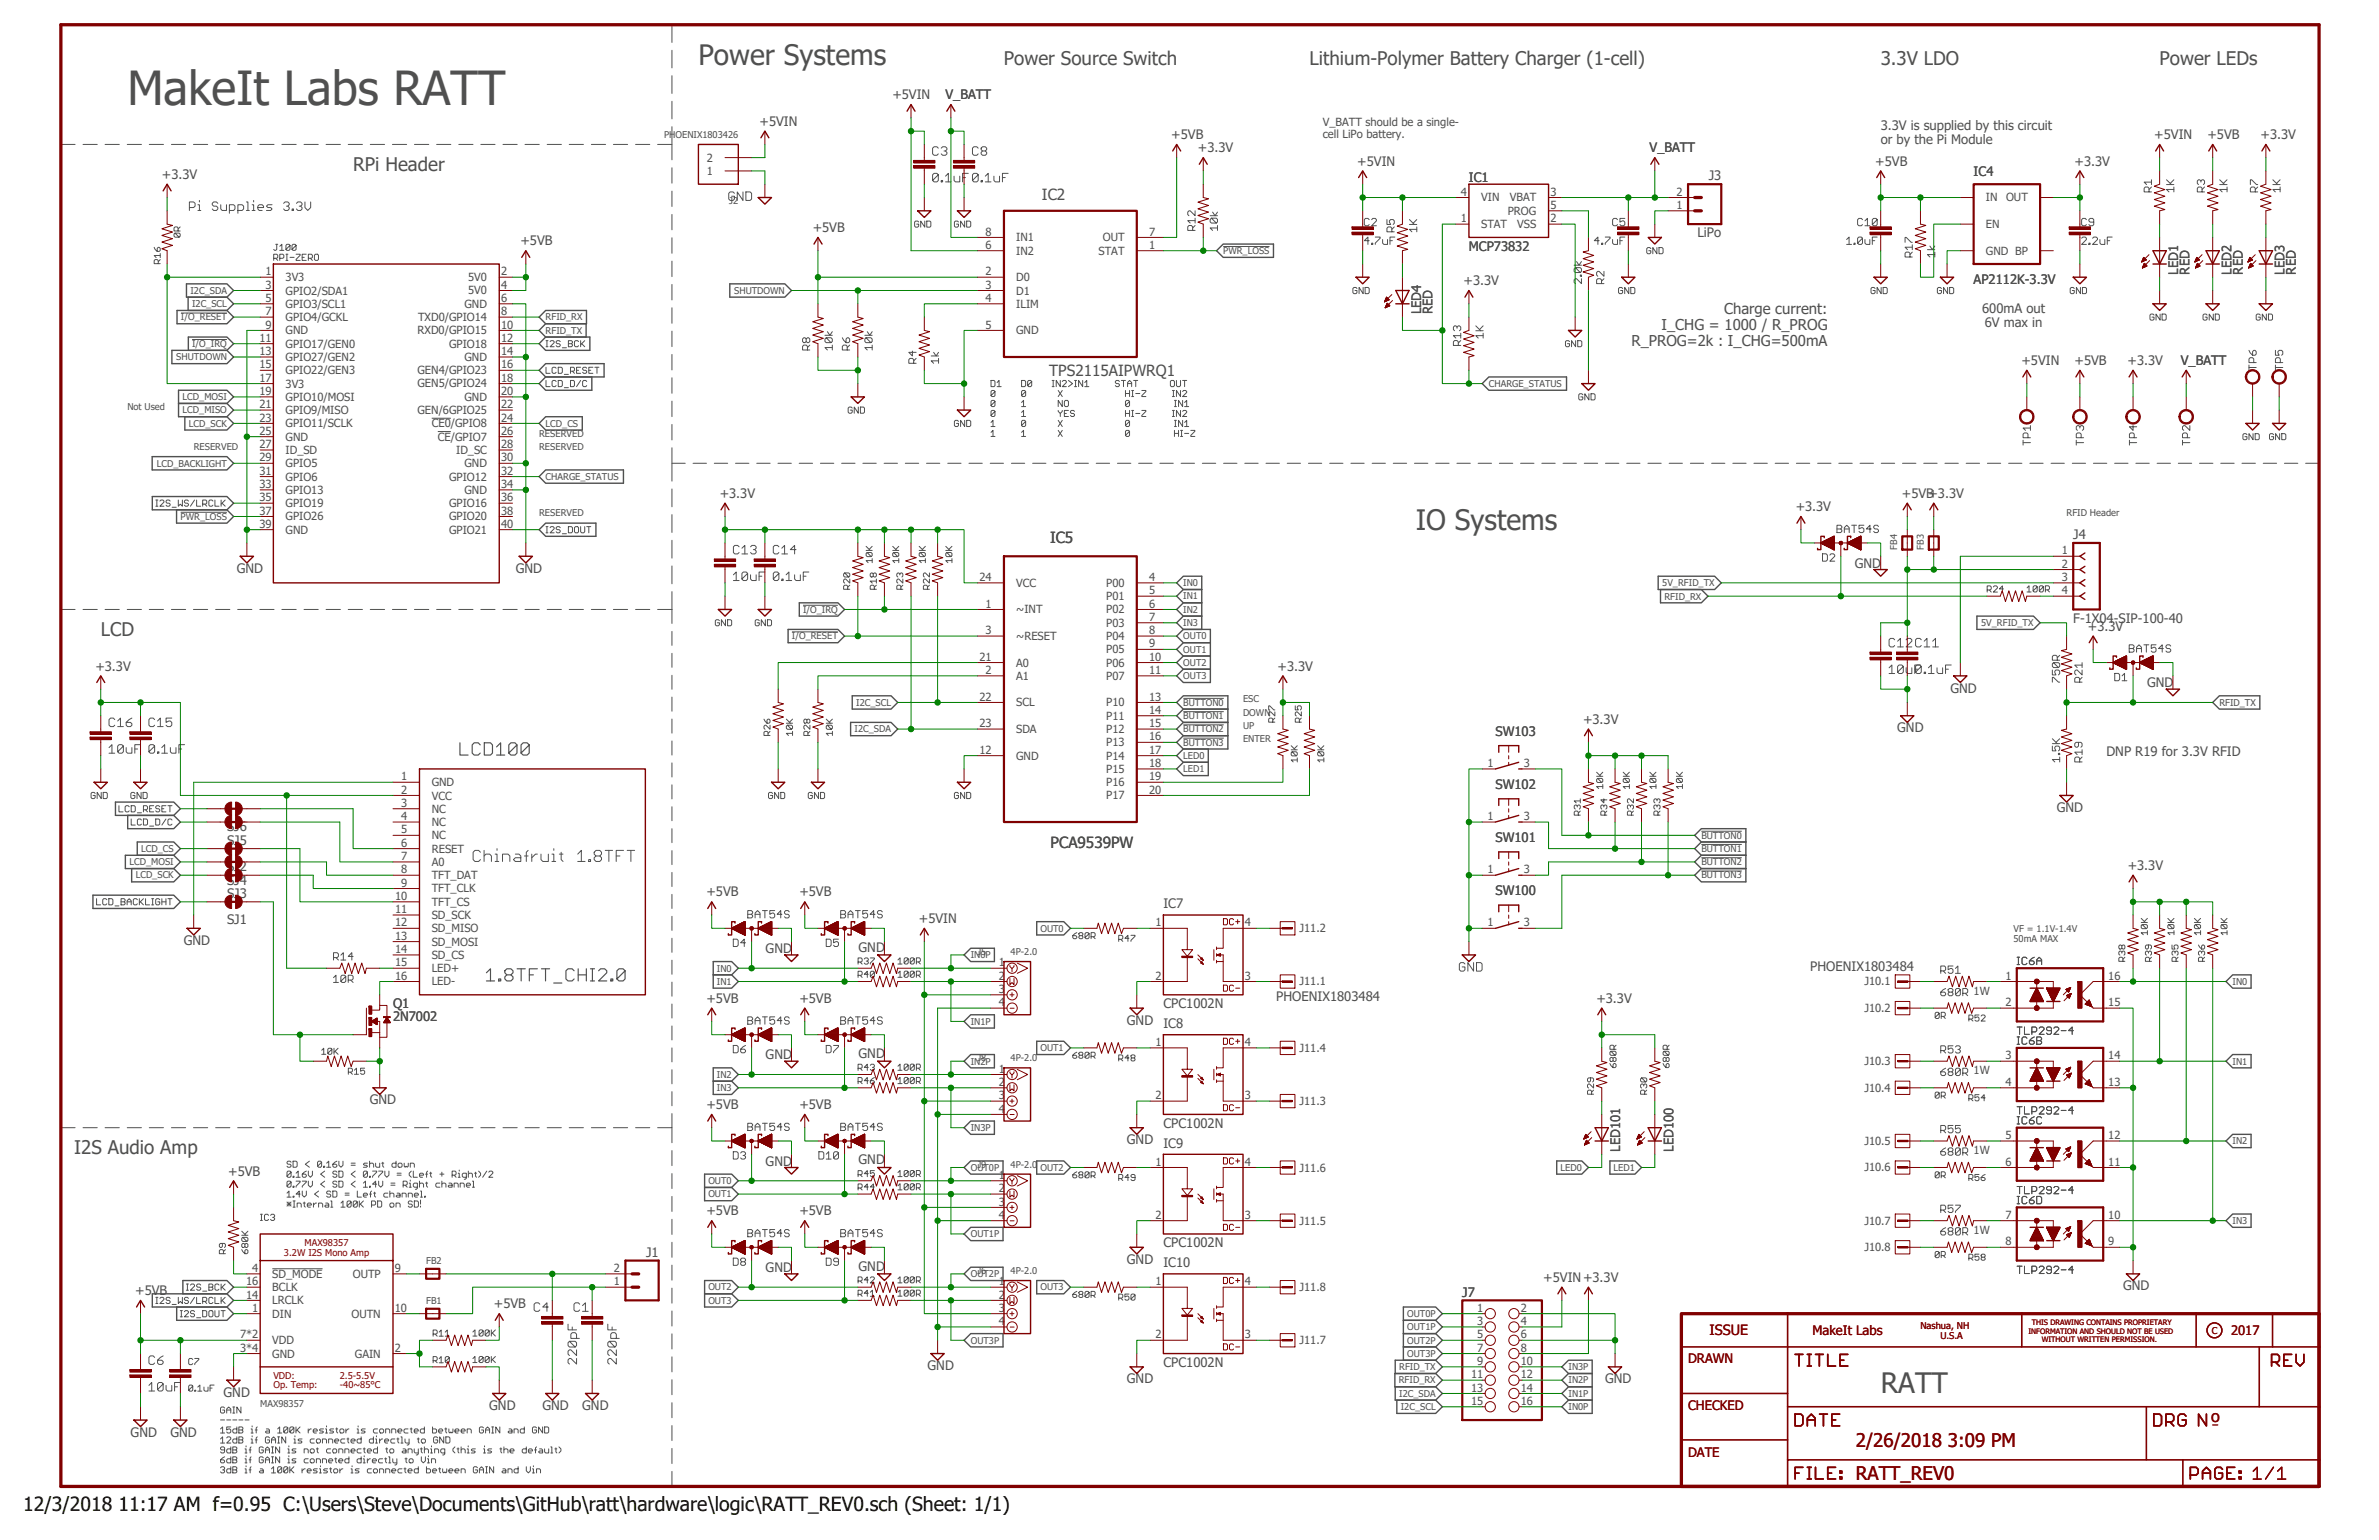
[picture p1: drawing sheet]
<svg xmlns="http://www.w3.org/2000/svg" width="432mm" height="279mm" viewBox="0 0 432 279" stroke-linecap="round" stroke-linejoin="round" font-family="sans-serif">
<defs><g id="words">
<text font-size="8.5" fill="#505050" x="23.1" y="19">MakeIt Labs RATT</text>
<g font-size="5.1" fill="#505050">
<text x="126.8" y="11.7">Power Systems</text>
<text x="257" y="96.1">IO Systems</text>
<text x="341.4" y="252.8">RATT</text>
</g>
<text font-size="3.5" x="4.2" y="274.2">12/3/2018 11:17 AM f=0.95 C:\Users\Steve\Documents\GitHub\ratt\hardware\logic\RATT_REV0.sch (Sheet: 1/1)</text>
<g font-size="3.4" fill="#505050">
<text x="182.2" y="11.7">Power Source Switch</text>
<text x="237.7" y="11.7">Lithium-Polymer Battery Charger (1-cell)</text>
<text x="341.4" y="11.7">3.3V LDO</text>
<text x="392" y="11.7">Power LEDs</text>
<text x="64.1" y="31">RPi Header</text>
<text x="18.3" y="115.4">LCD</text>
<text x="13.5" y="209.4">I2S Audio Amp</text>
</g>
<g font-size="3.4" fill="#800000">
<text x="336.8" y="262.4">2/26/2018 3:09 PM</text>
<text x="336.8" y="268.5">RATT_REV0</text>
</g>
<text font-size="2.9" fill="#800000" x="401.3" y="257.9">o</text>
<g font-size="2.8" fill="#505050">
<text x="189.1" y="36.2">IC2</text>
<text x="190.5" y="68.2">TPS2115AIPWRQ1</text>
<text x="190.6" y="98.4">IC5</text>
<text x="190.7" y="153.8">PCA9539PW</text>
</g>
<g font-size="2.7" fill="#505050">
<text x="301.6" y="59.9">I_CHG = 1000 / R_PROG</text>
<text x="312.9" y="57">Charge current:</text>
<text x="296.1" y="62.8">R_PROG=2k : I_CHG=500mA</text>
</g>
<text font-size="2.6" fill="#800000" x="310.3" y="242.3">ISSUE</text>
<g font-size="2.4" fill="#505050">
<text x="162" y="18">+5VIN</text>
<text x="171.6" y="18">V_BATT</text>
<text x="137.9" y="22.8">+5VIN</text>
<text x="341.4" y="23.7">3.3V is supplied by this circuit</text>
<text x="212.6" y="25.2">+5VB</text>
<text x="217.4" y="27.6">+3.3V</text>
<text x="299.4" y="27.6">V_BATT</text>
<text x="341.4" y="26.2">or by the Pi Module</text>
<text x="391" y="25.2">+5VIN</text>
<text x="400.7" y="25.2">+5VB</text>
<text x="410.3" y="25.2">+3.3V</text>
<text x="29.4" y="32.5">+3.3V</text>
<text x="246.4" y="30.1">+5VIN</text>
<text x="266.6" y="32.9">IC1</text>
<text x="310.1" y="32.7">J3</text>
<text x="340.4" y="30.1">+5VB</text>
<text x="358.2" y="32">IC4</text>
<text x="376.6" y="30.1">+3.3V</text>
<text x="94.5" y="44.5">+5VB</text>
<text x="147.5" y="42.1">+5VB</text>
<text x="266.6" y="45.5">MCP73832</text>
<text x="308.1" y="43.1">LiPo</text>
<text x="265.6" y="51.8">+3.3V</text>
<text x="358.2" y="51.5">AP2112K-3.3V</text>
<text x="395.4" y="49.8" transform="rotate(-90 395.4 49.8)">LED1</text>
<text x="397.4" y="49.8" transform="rotate(-90 397.4 49.8)">RED</text>
<text x="405" y="49.8" transform="rotate(-90 405 49.8)">LED2</text>
<text x="407.1" y="49.8" transform="rotate(-90 407.1 49.8)">RED</text>
<text x="414.6" y="49.8" transform="rotate(-90 414.6 49.8)">LED3</text>
<text x="416.7" y="49.8" transform="rotate(-90 416.7 49.8)">RED</text>
<text x="257.9" y="57" transform="rotate(-90 257.9 57)">LED4</text>
<text x="260" y="57" transform="rotate(-90 260 57)">RED</text>
<text x="359.8" y="56.8">600mA out</text>
<text x="360.2" y="59.4">6V max in</text>
<text x="366.9" y="66.2">+5VIN</text>
<text x="376.6" y="66.2">+5VB</text>
<text x="386.2" y="66.2">+3.3V</text>
<text x="395.8" y="66.2">V_BATT</text>
<text x="130.6" y="90.3">+3.3V</text>
<text x="325.9" y="92.7">+3.3V</text>
<text x="345.2" y="90.3">+5VB+3.3V</text>
<text x="376.3" y="97.8">J4</text>
<text x="43" y="103.9">GND</text>
<text x="93.6" y="103.9">GND</text>
<text x="336.7" y="103">GND</text>
<text x="376.3" y="113">F-1X04-SIP-100-40</text>
<text x="379" y="114.4">+3.3V</text>
<text x="17.3" y="121.7">+3.3V</text>
<text x="231.9" y="121.7">+3.3V</text>
<text x="354" y="125.6">GND</text>
<text x="389.7" y="124.7">GND</text>
<text x="287.3" y="131.3">+3.3V</text>
<text x="271.4" y="133.5">SW103</text>
<text x="344.4" y="132.9">GND</text>
<text x="382.3" y="137.1">DNP R19 for 3.3V RFID</text>
<text x="271.4" y="143.1">SW102</text>
<text x="373.3" y="147.3">GND</text>
<text x="41.2" y="150.8">SJ6</text>
<text x="41.2" y="153.2">SJ5</text>
<text x="271.4" y="152.8">SW101</text>
<text x="41.2" y="158.1">SJ2</text>
<text x="41.2" y="160.5">SJ4</text>
<text x="386.2" y="157.8">+3.3V</text>
<text x="41.2" y="162.9">SJ3</text>
<text x="41.2" y="167.7">SJ1</text>
<text x="128.2" y="162.6">+5VB</text>
<text x="145.1" y="162.6">+5VB</text>
<text x="166.8" y="167.5">+5VIN</text>
<text x="211.2" y="164.8">IC7</text>
<text x="271.4" y="162.4">SW100</text>
<text x="33.4" y="171.4">GND</text>
<text x="139" y="172.9">GND</text>
<text x="155.8" y="172.7">GND</text>
<text x="328.6" y="176.1">PHOENIX1803484</text>
<text x="71.3" y="185.3">2N7002</text>
<text x="71.3" y="182.9">Q1</text>
<text x="128.2" y="181.9">+5VB</text>
<text x="145.1" y="181.9">+5VB</text>
<text x="204.5" y="185.9">GND</text>
<text x="211.2" y="182.9">CPC1002N</text>
<text x="231.6" y="181.7">PHOENIX1803484</text>
<text x="289.8" y="181.9">+3.3V</text>
<text x="155.8" y="191.9">GND</text>
<text x="211.2" y="186.5">IC8</text>
<text x="139" y="192.2">GND</text>
<text x="67.1" y="200.4">GND</text>
<text x="128.2" y="201.2">+5VB</text>
<text x="145.1" y="201.2">+5VB</text>
<text x="204.5" y="207.6">GND</text>
<text x="211.2" y="204.6">CPC1002N</text>
<text x="211.2" y="208.2">IC9</text>
<text x="294.1" y="208.9" transform="rotate(-90 294.1 208.9)">LED101</text>
<text x="303.7" y="208.9" transform="rotate(-90 303.7 208.9)">LED100</text>
<text x="41.4" y="213.3">+5VB</text>
<text x="139" y="211.5">GND</text>
<text x="155.8" y="211.2">GND</text>
<text x="128.2" y="220.5">+5VB</text>
<text x="145.1" y="220.5">+5VB</text>
<text x="117.3" y="228">J1</text>
<text x="211.2" y="226.3">CPC1002N</text>
<text x="139" y="230.8">GND</text>
<text x="155.8" y="230.5">GND</text>
<text x="204.5" y="229.3">GND</text>
<text x="211.2" y="229.9">IC10</text>
<text x="280.1" y="232.6">+5VIN+3.3V</text>
<text x="24.6" y="235">+5VB</text>
<text x="89.6" y="237.4">+5VB</text>
<text x="265.4" y="235.3">J7</text>
<text x="385.4" y="234.1">GND</text>
<text x="168.4" y="248.6">GND</text>
<text x="204.5" y="251">GND</text>
<text x="211.2" y="248">CPC1002N</text>
<text x="291.3" y="251">GND</text>
<text x="40.6" y="253.4">GND</text>
<text x="88.8" y="255.8">GND</text>
<text x="98.4" y="255.8">GND</text>
<text x="105.7" y="255.8">GND</text>
<text x="23.7" y="260.6">GND</text>
<text x="30.9" y="260.6">GND</text>
</g>
<g font-size="2.4" fill="#800000">
<text x="329" y="242.2">MakeIt Labs</text>
<text x="404.9" y="242.3">2017</text>
<text x="306.4" y="247.4">DRAWN</text>
<text x="306.4" y="255.8">CHECKED</text>
<text x="306.4" y="264.3">DATE</text>
</g>
<g font-size="2" fill="#505050">
<text x="240.1" y="22.8">V_BATT should be a single-</text>
<text x="128.3" y="29.3">2</text>
<text x="240.1" y="25">cell LiPo battery.</text>
<text x="128.3" y="31.7">1</text>
<text x="265.2" y="35.5">4</text>
<text x="281.4" y="35.5">3</text>
<text x="304.3" y="35.5">2</text>
<text x="265.2" y="40.3">1</text>
<text x="268.8" y="41.4">STAT</text>
<text x="268.8" y="36.6">VIN</text>
<text x="273.7" y="39">PROG</text>
<text x="274" y="36.6">VBAT</text>
<text x="275.4" y="41.4">VSS</text>
<text x="281.4" y="37.9">5</text>
<text x="281.4" y="40.3">2</text>
<text x="304.3" y="37.9">1</text>
<text x="360.4" y="41.4">EN</text>
<text x="360.4" y="36.6">IN</text>
<text x="364.1" y="36.6">OUT</text>
<text x="178.9" y="42.7">8</text>
<text x="178.9" y="45.1">6</text>
<text x="184.4" y="43.8">IN1</text>
<text x="184.4" y="46.2">IN2</text>
<text x="199.4" y="46.2">STAT</text>
<text x="200.2" y="43.8">OUT</text>
<text x="208.6" y="42.7">7</text>
<text x="208.6" y="45.1">1</text>
<text x="360.4" y="46.2">GND BP</text>
<text x="48.2" y="50">1</text>
<text x="48.2" y="52.4">3</text>
<text x="51.8" y="51">3V3</text>
<text x="51.8" y="53.4">GPIO2/SDA1</text>
<text x="85" y="51">5V0</text>
<text x="85" y="53.4">5V0</text>
<text x="91" y="50">2</text>
<text x="91" y="52.4">4</text>
<text x="178.9" y="50">2</text>
<text x="178.9" y="52.4">3</text>
<text x="184.4" y="51">D0</text>
<text x="184.4" y="53.4">D1</text>
<text x="48.2" y="57.2">7</text>
<text x="48.2" y="59.6">9</text>
<text x="48.2" y="54.8">5</text>
<text x="51.8" y="58.3">GPIO4/GCKL</text>
<text x="51.8" y="55.8">GPIO3/SCL1</text>
<text x="75.9" y="58.3">TXD0/GPIO14</text>
<text x="84.3" y="55.8">GND</text>
<text x="91" y="59.6">10</text>
<text x="91" y="57.2">8</text>
<text x="91" y="54.8">6</text>
<text x="178.9" y="59.6">5</text>
<text x="178.9" y="54.8">4</text>
<text x="184.4" y="55.8">ILIM</text>
<text x="47.1" y="62">11</text>
<text x="47.1" y="64.4">13</text>
<text x="51.8" y="63.1">GPIO17/GEN0</text>
<text x="51.8" y="65.5">GPIO27/GEN2</text>
<text x="51.8" y="60.7">GND</text>
<text x="75.8" y="60.7">RXD0/GPIO15</text>
<text x="81.5" y="63.1">GPIO18</text>
<text x="84.3" y="65.5">GND</text>
<text x="91" y="62">12</text>
<text x="91" y="64.4">14</text>
<text x="184.4" y="60.7">GND</text>
<text x="47.1" y="66.8">15</text>
<text x="47.1" y="69.3">17</text>
<text x="47.1" y="71.7">19</text>
<text x="51.8" y="67.9">GPIO22/GEN3</text>
<text x="51.8" y="70.3">3V3</text>
<text x="75.8" y="67.9">GEN4/GPIO23</text>
<text x="75.8" y="70.3">GEN5/GPIO24</text>
<text x="91" y="66.8">16</text>
<text x="91" y="69.3">18</text>
<text x="91" y="71.7">20</text>
<text x="47.1" y="74.1">21</text>
<text x="47.1" y="76.5">23</text>
<text x="51.8" y="72.7">GPIO10/MOSI</text>
<text x="51.8" y="75.1">GPIO9/MISO</text>
<text x="51.8" y="77.6">GPIO11/SCLK</text>
<text x="75.8" y="75.1">GEN/6GPIO25</text>
<text x="78.4" y="77.5">CE0/GPIO8</text>
<text x="84.3" y="72.7">GND</text>
<text x="91" y="74.1">22</text>
<text x="91" y="76.5">24</text>
<text x="47.1" y="78.9">25</text>
<text x="47.1" y="81.3">27</text>
<text x="47.1" y="83.7">29</text>
<text x="51.8" y="79.9">GND</text>
<text x="51.8" y="82.4">ID_SD</text>
<text x="79.5" y="79.9">CE/GPIO7</text>
<text x="82.8" y="82.4">ID_SC</text>
<text x="91" y="78.9">26</text>
<text x="91" y="81.3">28</text>
<text x="91" y="83.7">30</text>
<text x="47.1" y="86.1">31</text>
<text x="47.1" y="88.5">33</text>
<text x="51.8" y="84.8">GPIO5</text>
<text x="51.8" y="87.2">GPIO6</text>
<text x="51.8" y="89.6">GPIO13</text>
<text x="81.5" y="87.2">GPIO12</text>
<text x="84.3" y="84.8">GND</text>
<text x="84.3" y="89.6">GND</text>
<text x="91" y="86.1">32</text>
<text x="91" y="88.5">34</text>
<text x="47.1" y="91">35</text>
<text x="47.1" y="93.4">37</text>
<text x="47.1" y="95.8">39</text>
<text x="51.8" y="92">GPIO19</text>
<text x="51.8" y="94.4">GPIO26</text>
<text x="81.5" y="92">GPIO16</text>
<text x="81.5" y="94.4">GPIO20</text>
<text x="91" y="91">36</text>
<text x="91" y="93.4">38</text>
<text x="91" y="95.8">40</text>
<text x="51.8" y="96.8">GND</text>
<text x="81.5" y="96.8">GPIO21</text>
<text x="374.2" y="100.6">1</text>
<text x="177.8" y="105.4">24</text>
<text x="184.4" y="106.5">VCC</text>
<text x="200.8" y="106.5">P00</text>
<text x="208.6" y="105.4">4</text>
<text x="208.6" y="107.8">5</text>
<text x="374.2" y="103">2</text>
<text x="374.2" y="105.4">3</text>
<text x="374.2" y="107.8">4</text>
<text x="178.9" y="110.2">1</text>
<text x="184.4" y="111.3">~INT</text>
<text x="200.8" y="108.9">P01</text>
<text x="200.8" y="111.3">P02</text>
<text x="200.8" y="113.7">P03</text>
<text x="208.6" y="110.2">6</text>
<text x="208.6" y="112.6">7</text>
<text x="177.8" y="119.9">21</text>
<text x="178.9" y="115.1">3</text>
<text x="184.4" y="116.1">~RESET</text>
<text x="200.8" y="116.1">P04</text>
<text x="200.8" y="118.5">P05</text>
<text x="208.6" y="115.1">8</text>
<text x="208.6" y="117.5">9</text>
<text x="208.6" y="119.9">10</text>
<text x="178.9" y="122.3">2</text>
<text x="184.4" y="120.9">A0</text>
<text x="184.4" y="123.4">A1</text>
<text x="200.8" y="120.9">P06</text>
<text x="200.8" y="123.3">P07</text>
<text x="208.6" y="122.3">11</text>
<text x="177.8" y="127.1">22</text>
<text x="177.8" y="131.9">23</text>
<text x="184.4" y="128.2">SCL</text>
<text x="200.8" y="128.2">P10</text>
<text x="200.8" y="130.6">P11</text>
<text x="208.6" y="127.1">13</text>
<text x="208.6" y="129.5">14</text>
<text x="208.6" y="131.9">15</text>
<text x="177.8" y="136.8">12</text>
<text x="184.4" y="137.8">GND</text>
<text x="184.4" y="133">SDA</text>
<text x="200.8" y="133">P12</text>
<text x="200.8" y="135.4">P13</text>
<text x="200.8" y="137.8">P14</text>
<text x="208.6" y="134.3">16</text>
<text x="208.6" y="136.8">17</text>
<text x="72.8" y="141.6">1</text>
<text x="72.8" y="144">2</text>
<text x="78.4" y="142.6">GND</text>
<text x="200.8" y="140.2">P15</text>
<text x="200.8" y="142.6">P16</text>
<text x="208.6" y="139.2">18</text>
<text x="208.6" y="141.6">19</text>
<text x="208.6" y="144">20</text>
<text x="270" y="139.2">1</text>
<text x="276.6" y="139.2">3</text>
<text x="72.8" y="146.4">3</text>
<text x="72.8" y="148.8">4</text>
<text x="78.4" y="147.5">NC</text>
<text x="78.4" y="149.9">NC</text>
<text x="78.4" y="145.1">VCC</text>
<text x="200.8" y="145">P17</text>
<text x="270" y="148.8">1</text>
<text x="276.6" y="148.8">3</text>
<text x="72.8" y="151.2">5</text>
<text x="72.8" y="153.6">6</text>
<text x="78.4" y="152.3">NC</text>
<text x="78.4" y="154.7">RESET</text>
<text x="72.8" y="156">7</text>
<text x="72.8" y="160.9">9</text>
<text x="72.8" y="158.5">8</text>
<text x="78.4" y="157.1">A0</text>
<text x="78.4" y="161.9">TFT_CLK</text>
<text x="78.4" y="159.5">TFT_DAT</text>
<text x="270" y="158.5">1</text>
<text x="276.6" y="158.5">3</text>
<text x="71.7" y="165.7">11</text>
<text x="71.7" y="163.3">10</text>
<text x="78.4" y="166.8">SD_SCK</text>
<text x="78.4" y="164.3">TFT_CS</text>
<text x="71.7" y="172.9">14</text>
<text x="71.7" y="168.1">12</text>
<text x="71.7" y="170.5">13</text>
<text x="78.4" y="174">SD_CS</text>
<text x="78.4" y="169.2">SD_MISO</text>
<text x="78.4" y="171.6">SD_MOSI</text>
<text x="209.7" y="168.1">1</text>
<text x="226" y="168.1">4</text>
<text x="235.9" y="169.2">J11.2</text>
<text x="270" y="168.1">1</text>
<text x="276.6" y="168.1">3</text>
<text x="71.7" y="175.3">15</text>
<text x="71.7" y="177.7">16</text>
<text x="78.4" y="176.4">LED+</text>
<text x="78.4" y="178.8">LED-</text>
<text x="181.3" y="175.3">1</text>
<text x="181.3" y="177.7">2</text>
<text x="209.7" y="177.7">2</text>
<text x="226" y="177.7">3</text>
<text x="235.9" y="178.8">J11.1</text>
<text x="338.4" y="178.8">J10.1</text>
<text x="364" y="177.7">1</text>
<text x="382.7" y="177.7">16</text>
<text x="181.3" y="180.1">3</text>
<text x="181.3" y="182.6">4</text>
<text x="338.4" y="183.6">J10.2</text>
<text x="358.2" y="180.5">1W</text>
<text x="364" y="182.6">2</text>
<text x="382.7" y="182.6">15</text>
<text x="209.7" y="189.8">1</text>
<text x="226" y="189.8">4</text>
<text x="235.9" y="190.9">J11.4</text>
<text x="181.3" y="194.6">1</text>
<text x="181.3" y="197">2</text>
<text x="338.4" y="193.3">J10.3</text>
<text x="358.2" y="194.9">1W</text>
<text x="364" y="192.2">3</text>
<text x="364" y="197">4</text>
<text x="382.7" y="192.2">14</text>
<text x="382.7" y="197">13</text>
<text x="181.3" y="199.4">3</text>
<text x="181.3" y="201.8">4</text>
<text x="209.7" y="199.4">2</text>
<text x="226" y="199.4">3</text>
<text x="235.9" y="200.5">J11.3</text>
<text x="338.4" y="198.1">J10.4</text>
<text x="338.4" y="207.7">J10.5</text>
<text x="358.2" y="209.4">1W</text>
<text x="364" y="206.7">5</text>
<text x="382.7" y="206.7">12</text>
<text x="181.3" y="213.9">1</text>
<text x="209.7" y="211.5">1</text>
<text x="226" y="211.5">4</text>
<text x="235.9" y="212.6">J11.6</text>
<text x="338.4" y="212.5">J10.6</text>
<text x="364" y="211.5">6</text>
<text x="382.7" y="211.5">11</text>
<text x="181.3" y="216.3">2</text>
<text x="181.3" y="218.7">3</text>
<text x="181.3" y="221.1">4</text>
<text x="209.7" y="221.1">2</text>
<text x="226" y="221.1">3</text>
<text x="364" y="221.1">7</text>
<text x="382.7" y="221.1">10</text>
<text x="235.9" y="222.2">J11.5</text>
<text x="338.4" y="222.2">J10.7</text>
<text x="338.4" y="227">J10.8</text>
<text x="358.2" y="223.9">1W</text>
<text x="364" y="226">8</text>
<text x="382.7" y="226">9</text>
<text x="44.7" y="233.2">16</text>
<text x="45.8" y="230.8">4</text>
<text x="49.4" y="231.8">SD_MODE</text>
<text x="64" y="231.8">OUTP</text>
<text x="71.7" y="230.8">9</text>
<text x="111.4" y="233.2">1</text>
<text x="111.4" y="230.8">2</text>
<text x="181.3" y="233.2">1</text>
<text x="209.7" y="233.2">1</text>
<text x="226" y="233.2">4</text>
<text x="44.7" y="235.6">14</text>
<text x="45.8" y="238">1</text>
<text x="49.4" y="234.3">BCLK</text>
<text x="49.4" y="239.1">DIN</text>
<text x="49.4" y="236.7">LRCLK</text>
<text x="63.8" y="239.1">OUTN</text>
<text x="71.7" y="238">10</text>
<text x="181.3" y="235.6">2</text>
<text x="181.3" y="238">3</text>
<text x="235.9" y="234.3">J11.8</text>
<text x="268.1" y="238">1</text>
<text x="276.1" y="238">2</text>
<text x="43.6" y="245.2">3*4</text>
<text x="43.6" y="242.8">7*2</text>
<text x="49.4" y="243.9">VDD</text>
<text x="71.7" y="245.2">2</text>
<text x="181.3" y="240.4">4</text>
<text x="209.7" y="242.8">2</text>
<text x="226" y="242.8">3</text>
<text x="235.9" y="243.9">J11.7</text>
<text x="268.1" y="240.4">3</text>
<text x="268.1" y="242.8">5</text>
<text x="268.1" y="245.2">7</text>
<text x="276.1" y="240.4">4</text>
<text x="276.1" y="242.8">6</text>
<text x="276.1" y="245.2">8</text>
<text x="49.4" y="246.3">GND</text>
<text x="64.4" y="246.3">GAIN</text>
<text x="267" y="250.1">11</text>
<text x="268.1" y="247.7">9</text>
<text x="276.1" y="247.7">10</text>
<text x="276.1" y="250.1">12</text>
<text x="267" y="252.5">13</text>
<text x="267" y="254.9">15</text>
<text x="276.1" y="252.5">14</text>
<text x="276.1" y="254.9">16</text>
</g>
<g font-size="1.7" fill="#505050">
<text x="120.5" y="25">PHOENIX1803426</text>
<text x="132.4" y="37">J2</text>
<text x="222" y="46.1">PWR_LOSS</text>
<text x="34.6" y="53.3">I2C_SDA</text>
<text x="133.3" y="53.3">SHUTDOWN</text>
<text x="32.9" y="58.1">I/O_RESET</text>
<text x="34.9" y="55.7">I2C_SCL</text>
<text x="99" y="58.1">RFID_RX</text>
<text x="32" y="65.4">SHUTDOWN</text>
<text x="34.9" y="63">I/O_IRQ</text>
<text x="99" y="60.6">RFID_TX</text>
<text x="270.2" y="70.2">CHARGE_STATUS</text>
<text x="23.1" y="74.4">Not Used</text>
<text x="33.1" y="75">LCD_MISO</text>
<text x="33.1" y="72.6">LCD_MOSI</text>
<text x="34.3" y="77.4">LCD_SCK</text>
<text x="99" y="77.4">LCD_CS</text>
<text x="35.2" y="81.6">RESERVED</text>
<text x="97.9" y="81.6">RESERVED</text>
<text x="97.9" y="79.2">RESERVED</text>
<text x="28.5" y="84.7">LCD_BACKLIGHT</text>
<text x="99" y="87.1">CHARGE_STATUS</text>
<text x="32.8" y="94.3">PWR_LOSS</text>
<text x="97.9" y="93.7">RESERVED</text>
<text x="375.1" y="93.7">RFID Header</text>
<text x="344.4" y="99.7" transform="rotate(-90 344.4 99.7)">FB4</text>
<text x="349.2" y="99.7" transform="rotate(-90 349.2 99.7)">FB3</text>
<text x="214.8" y="106.4">IN0</text>
<text x="301.7" y="106.4">5V_RFID_TX</text>
<text x="145.8" y="111.2">I/O_IRQ</text>
<text x="214.8" y="108.8">IN1</text>
<text x="214.8" y="111.2">IN2</text>
<text x="214.8" y="113.6">IN3</text>
<text x="302.1" y="108.8">RFID_RX</text>
<text x="359.6" y="113.6">5V_RFID_TX</text>
<text x="143.7" y="116">I/O_RESET</text>
<text x="214.8" y="116">OUT0</text>
<text x="214.8" y="118.4">OUT1</text>
<text x="214.8" y="120.8">OUT2</text>
<text x="214.8" y="123.2">OUT3</text>
<text x="155.4" y="128.1">I2C_SCL</text>
<text x="214.8" y="128.1">BUTTON0</text>
<text x="214.8" y="130.5">BUTTON1</text>
<text x="225.6" y="127.4">ESC</text>
<text x="225.6" y="129.9">DOWN</text>
<text x="402.8" y="128.1">RFID_TX</text>
<text x="155.1" y="132.9">I2C_SDA</text>
<text x="214.8" y="135.3">BUTTON3</text>
<text x="214.8" y="132.9">BUTTON2</text>
<text x="214.8" y="137.7">LED0</text>
<text x="225.6" y="132.3">UP</text>
<text x="225.6" y="134.7">ENTER</text>
<text x="214.8" y="140.1">LED1</text>
<text x="25.6" y="154.6">LCD_CS</text>
<text x="308.8" y="152.2">BUTTON0</text>
<text x="308.8" y="154.6">BUTTON1</text>
<text x="23.5" y="157">LCD_MOSI</text>
<text x="24.6" y="159.4">LCD_SCK</text>
<text x="308.8" y="159.4">BUTTON3</text>
<text x="308.8" y="157">BUTTON2</text>
<text x="176.2" y="173.9">IN0P</text>
<text x="177.4" y="173.2">J5</text>
<text x="183.4" y="173.2">4P-2.0</text>
<text x="188.8" y="169">OUT0</text>
<text x="365.5" y="169">VF = 1.1V-1.4V</text>
<text x="365.5" y="170.8">50mA MAX</text>
<text x="130.1" y="176.3">IN0</text>
<text x="130.1" y="178.7">IN1</text>
<text x="405.2" y="178.7">IN0</text>
<text x="176.2" y="185.9">IN1P</text>
<text x="188.8" y="190.7">OUT1</text>
<text x="130.1" y="195.6">IN2</text>
<text x="130.1" y="198">IN3</text>
<text x="176.2" y="193.1">IN2P</text>
<text x="177.4" y="192.5">J8</text>
<text x="183.4" y="192.5">4P-2.0</text>
<text x="405.2" y="193.1">IN1</text>
<text x="176.2" y="205.2">IN3P</text>
<text x="405.2" y="207.6">IN2</text>
<text x="128.6" y="214.8">OUT0</text>
<text x="176.2" y="212.4">OUT0P</text>
<text x="177.4" y="211.8">J9</text>
<text x="183.4" y="211.8">4P-2.0</text>
<text x="188.8" y="212.4">OUT2</text>
<text x="283.2" y="212.4">LED0</text>
<text x="292.9" y="212.4">LED1</text>
<text x="128.6" y="217.3">OUT1</text>
<text x="176.2" y="224.5">OUT1P</text>
<text x="405.2" y="222.1">IN3</text>
<text x="77.3" y="229.3">FB2</text>
<text x="176.2" y="231.7">OUT2P</text>
<text x="177.4" y="231.1">J6</text>
<text x="183.4" y="231.1">4P-2.0</text>
<text x="77.3" y="236.5">FB1</text>
<text x="128.6" y="234.1">OUT2</text>
<text x="128.6" y="236.5">OUT3</text>
<text x="188.8" y="234.1">OUT3</text>
<text x="255.4" y="239">OUT0P</text>
<text x="176.2" y="243.8">OUT3P</text>
<text x="255.4" y="241.4">OUT1P</text>
<text x="255.4" y="243.8">OUT2P</text>
<text x="253.9" y="251">RFID_RX</text>
<text x="254" y="248.6">RFID_TX</text>
<text x="255.4" y="246.2">OUT3P</text>
<text x="284.7" y="251">IN2P</text>
<text x="284.7" y="248.6">IN3P</text>
<text x="47.2" y="255.2">MAX98357</text>
<text x="254" y="253.4">I2C_SDA</text>
<text x="254.3" y="255.8">I2C_SCL</text>
<text x="284.7" y="255.8">IN0P</text>
<text x="284.7" y="253.4">IN1P</text>
</g>
<g font-size="1.7" fill="#800000">
<text x="51.5" y="227.8">3.2W I2S Mono Amp</text>
<text x="55.3" y="226">MAX98357</text>
<text x="348.6" y="241.1">Nashua, NH</text>
<text x="352.2" y="242.9">U.S.A</text>
<text x="401.5" y="242">C</text>
<text x="49.6" y="250.1">VDD:</text>
<text x="49.6" y="251.9">Op. Temp:</text>
<text x="61.7" y="250.1">2.5-5.5V</text>
<text x="61.7" y="251.9">-40~85°C</text>
</g>
<g font-size="1.4" fill="#800000">
<text x="368.2" y="242">INFORMATION AND SHOULD NOT BE USED</text>
<text x="368.8" y="240.5">THIS DRAWING CONTAINS PROPRIETARY</text>
<text x="370.6" y="243.5">WITHOUT WRITTEN PERMISSION.</text>
</g>
</g></defs>
<path d="M10.6 4.2l410.6 266M421.2 4.2l-410.6 266" fill="none" stroke="#fff" stroke-width=".18"/>
<g fill="none" stroke="#505050" stroke-width=".18">
<path d="M122 4.5v3.2M122 9.1v3.2M122 13.7v3.3M122 18.4v3.2M11 26.2h2.6M15.1 26.2h2.6M19.1 26.2h2.6M23.1 26.2h2.6M27.1 26.2h2.6M31.1 26.2h2.6M34.4 37.7h.7l.3-.3v-.5l-.3-.3h-.7v1.6M35.1 26.2h2.6"/>
<path d="M35.9 37.1h.3v1.1M35.9 38.2h.5M36.2 36.4v.2M39.1 26.2h2.6M39.5 36.9l-.2-.3h-.5l-.3 .3v.2l.3 .3h.5l.2 .3v.2l-.2 .3h-.5l-.3-.3M40.1 37.1v.8l.2 .3h.8v-1.1M41.6 38.2h.8l.3-.3v-.5l-.3-.3h-.8v1.6M43.1 26.2h2.6M43.2 38.2h.7l.3-.3v-.5l-.3-.3h-.7v1.6M44.7 36.6h.3v1.6M44.7 38.2h.6M45.8 37.1h.2v1.1"/>
<path d="M45.8 38.2h.5M46 36.4v.2M46.8 37.7h1v-.3l-.2-.3h-.5l-.3 .3v.5l.3 .3h.5M47.2 26.2h2.5M49.4 37.1h-.8l-.2 .3 .2 .3h.5l.3 .2-.3 .3h-.7M51.2 26.2h2.6M51.5 36.9l.2-.3h.5l.3 .3v.2l-.3 .3h-.2M52.2 37.4l.3 .3v.2l-.3 .3h-.5l-.2-.3M53 37.9h.3v.3h-.3zM53.8 36.9l.3-.3h.5l.2 .3v.2l-.2 .3h-.3M54.6 37.4l.2 .3v.2l-.2 .3h-.5l-.3-.3M55.2 26.2h2.6"/>
<path d="M55.4 36.6v1.1l.5 .5 .5-.5v-1.1M59.2 26.2h2.6M63.2 26.2h2.6M67.2 26.2h2.6M71.2 26.2h2.6M75.2 26.2h2.6M79.2 26.2h2.6M83.3 26.2h2.6M87.3 26.2h2.6M91.3 26.2h2.6M95.3 26.2h2.6M99.3 26.2h2.6"/>
<path d="M103.3 26.2h2.6M107.3 26.2h2.6M111.3 26.2h2.6M115.4 26.2h2.5M119.4 26.2h2.6M122 23v6M122 30.4v2.8M122 34.7v2.8M122 38.9v2.8M133.3 35.1l-.2-.3h-.6l-.2 .3v1l.2 .3h.6l.2-.3v-.5h-.5M134.9 34.8v1.6l-1.1-1.6v1.6M135.4 34.8h.7l.3 .3v1l-.3 .3h-.7z"/>
<path d="M170.3 31.7l-1 1 .2 .3h.6l.2-.3v-1l-.2-.2h-.6l-.2 .2v1M170.3 26.9l-.2-.3h-.6l-.2 .3v1l.2 .3h.6l.2-.3M170.8 32.7h.3v.3h-.3zM170.8 26.9l.3-.3h.5l.3 .3v.2l-.3 .3h-.3M171.6 27.4l.3 .3v.2l-.3 .3h-.5l-.3-.3M171.6 32l.5-.5v1.5M171.6 33h1M173.2 32v.7l.2 .3h.8v-1M174.7 32.2h.5M175.7 31.5h-1v1.5M177.5 31.7l-1 1 .3 .3h.5l.2-.3v-1l-.2-.2h-.5l-.3 .2v1M177.5 26.9l-.2-.3h-.5l-.3 .3v1l.3 .3h.5l.2-.3"/>
<path d="M178.1 32.7h.2v.3h-.2zM178.3 26.6h.5l.3 .3v.2l-.3 .3 .3 .3v.2l-.3 .3h-.5l-.2-.3v-.2l.2-.3-.2-.3v-.2zM178.3 27.4h.5M178.8 32l.6-.5v1.5M178.8 33h1.1M180.4 32v.7l.3 .3h.7v-1M181.9 32.2h.6M183 31.5h-1.1v1.5M216.9 38.2v.9l-.9-.9h-.2l-.2 .3v.4l.2 .2M216.9 39.6v.9M219.6 39.1h1.4M219.9 39.6l.9 .9 .2-.2v-.5l-.2-.2h-.9l-.3 .2v.5l.3 .2h.9"/>
<path d="M220.1 38.5l.4 .6 .5-.6M248.5 39.9l-.2-.3h-.5l-.2 .3v.8l.2 .3h.5l.2-.3M249 39.9l.2-.3h.4l.2 .3v.2l-.8 .9h.8M251.7 39.8v.9h.7l-.2-.4v-.2l.2-.3h.5l.2 .3v.4l-.2 .2M255.8 39.8l.9 .9M257.2 39.8l-.7 .7M293.6 39.9l-.2-.3h-.5l-.2 .3v.8l.2 .3h.5l.2-.3M294.9 39.6h-.9v.7l.5-.2h.2l.2 .2v.4l-.2 .3h-.4l-.3-.3M338.1 39.9l-.3-.3h-.4l-.2 .3v.8l.2 .3h.4l.3-.3M340.7 39.9l-.9 .8 .3 .3h.4l.2-.3v-.8l-.2-.3h-.4l-.3 .3v.8M378.7 39.9l-.2-.3h-.5l-.2 .3v.8l.2 .3h.5l.2-.3M390.1 34.8v-.6l-.3-.3h-.4l-.2 .3v.6h1.3"/>
<path d="M390.5 33h-1.3l.4 .5M390.5 33.9l-.4 .5M390.5 32.6v.9M393.2 33.5h1.4M393.2 32.6l.9 .9M394.6 34.4h-1.4l.5 .4M394.6 33.9v.9M394.6 32.6l-.7 .7M399.5 33v-.2l-.3-.2h-.2l-.2 .2v.5l.2 .2M399.5 32.8l.2-.2h.2l.2 .2v.5l-.2 .2M399.7 34.8v-.6l-.2-.3h-.5l-.2 .3v.6h1.3M400.1 33.9l-.4 .5"/>
<path d="M402.9 33.5h1.3M402.9 32.6l.9 .9M404.2 32.6l-.7 .7M404.2 34.4h-1.3l.4 .4M404.2 33.9v.9M408.5 33.5v-.9h.2l.9 .9h.2M409.3 34.8v-.6l-.2-.3h-.4l-.2 .3v.6h1.3M409.8 33.9l-.5 .5M412.5 32.6l.9 .9M412.5 33.5h1.4M413.9 33.9v.9M413.9 32.6l-.7 .7"/>
<path d="M413.9 34.4h-1.4l.5 .4M28 44.9l.2 .4 .3 .3h.4l.2-.2v-.3l-.4-.2-.2 .2v.5M28.7 47.8v-.5l-.2-.2h-.3l-.2 .2v.5h1.1M29.1 46v.7M29.1 46.4h-1.1l.3 .3M29.1 47.1l-.4 .4M31.8 42.3l.7 .7 .2-.2v-.3l-.2-.2h-.7l-.2 .2v.3l.2 .2h.7M32.3 41.9v-.5l-.1-.2h-.4l-.2 .2v.5h1.1M32.7 41.2l-.4 .4M32.9 56.8h8.3M49.7 46.9h.5l.2-.2v-.4l-.2-.2h-.5v1.1M50 46.9l.4 .3"/>
<path d="M50 44.3h.4M50.2 44.3v1l-.2 .1-.3-.1M50.8 46.9h.5l.2-.2v-.4l-.2-.2h-.5v1.1M50.8 44.7l.4-.4v1.1M50.8 45.4h.7M51.9 47.2h.4M51.9 46.1h.4M52.1 46.1v1.1M52.6 46.7h.8M52.6 44.5l-.7 .8 .2 .1h.4l.1-.1v-.8l-.1-.2h-.4l-.2 .2v.8M53.7 46.1h.8v.2l-.8 .8v.1h.8M53.7 44.5l-.7 .8 .2 .1h.4l.1-.1v-.8l-.1-.2h-.4l-.2 .2v.8"/>
<path d="M54.8 46.7h.4M55.6 46.1h-.8v1.1h.8M56 46.9h.5l.2-.2v-.4l-.2-.2h-.5v1.1M56.3 46.9l.4 .3M57.3 46.1h.3l.2 .2v.8l-.2 .1h-.3l-.2-.1v-.8zM122 43.1v2.9M122 47.4v2.8M122 51.6v2.8M122 55.8v2.9M166.8 40.3l-.2-.2h-.4l-.2 .2v.7l.2 .2h.4l.2-.2v-.3h-.4M167.9 40.1v1.1l-.8-1.1v1.1M168.2 40.1h.6l.2 .2v.7l-.2 .2h-.6z"/>
<path d="M174 40.3l-.2-.2h-.4l-.2 .2v.7l.2 .2h.4l.2-.2v-.3h-.4M175.1 40.1v1.1l-.8-1.1v1.1M175.5 40.1h.5l.2 .2v.7l-.2 .2h-.5zM216.5 41.8v-.7l-.3-.2h-.4l-.2 .2v.7h1.3M216.9 40h-1.3l.4 .5M216.9 40.9l-.4 .5M221 41.4h-1.4l.5 .4M221 40.9v.9M222 44.7h8.4M246.3 52.3l-.2-.1h-.4l-.1 .1v.8l.1 .2h.4l.2-.2v-.4h-.4M247.4 52.2v1.1l-.7-1.1v1.1M247.8 52.2h.5l.2 .1v.8l-.2 .2h-.5z"/>
<path d="M248.5 43.7h-.9l.7-.7v1.3M249 44.1h.2v.2h-.2zM249.6 43h.9v.2l-.9 .9v.2M251 43.5v.6l.2 .2h.6v-.8M252.3 43.7h.4M252.6 42.1v-.7l-.2-.2h-.4l-.3 .2v.7h1.4M253.1 41.2l-.5 .4M253.2 43h-.9v1.3M255.8 40.7h1.4M257.2 41.6h-1.4l.5 .5M257.2 41.2v.9M264.5 59.6v-.2l-.3-.3h-.2l-.2 .3v.4l.2 .2"/>
<path d="M264.5 59.4l.2-.3h.2l.2 .3v.4l-.2 .2M267.9 59.1l.9 .9M269.2 59.1l-.7 .7M285.7 48.1h1.3M285.9 48.6l.9 .8 .2-.2v-.4l-.2-.2h-.9l-.2 .2v.4l.2 .2h.9M286.2 47.5l.4 .6 .4-.6M286.8 49.9h.2v.2h-.2zM287 50.6v.9l-.8-.9h-.3l-.2 .2v.4l.2 .3M290.3 43.7h-.9l.6-.7v1.3M290.7 51.5v-.7l-.3-.2h-.4l-.2 .2v.7h1.3M290.7 44.1h.2v.2h-.2zM291.1 50.6l-.4 .4"/>
<path d="M291.1 49.2v.9l-.9-.9h-.2l-.2 .2v.5l.2 .2M291.4 43h.8v.2l-.8 .9v.2M292.7 43.5v.6l.2 .2h.7v-.8M294 43.7h.5M294.5 52.3l-.2-.1h-.3l-.2 .1v.8l.2 .2h.3l.2-.2v-.4h-.3M294.9 43h-.9v1.3M295.6 52.2v1.1l-.7-1.1v1.1M296 52.2h.6l.1 .1v.8l-.1 .2h-.6zM299.6 45.1l-.2-.2h-.3l-.2 .2v.7l.2 .2h.3l.2-.2v-.3h-.3M300.7 44.9v1.1l-.7-1.1v1.1M301.1 44.9h.6l.2 .2v.7l-.2 .2h-.6zM335.2 43.5l.4-.5v1.3"/>
<path d="M335.2 44.3h.9M336.5 44.1h.2v.2h-.2zM338.1 43.2l-.9 .9 .2 .2h.4l.3-.2v-.9l-.3-.2h-.4l-.2 .2v.9M338.5 43.5v.6l.2 .2h.7v-.8M338.5 40.1l.4-.5v1.4M338.5 41h.9M339.8 43.7h.5M340.3 52.3l-.2-.1h-.3l-.2 .1v.8l.2 .2h.3l.2-.2v-.4h-.3M340.7 43h-.9v1.3M341.4 52.2v1.1l-.7-1.1v1.1M341.8 52.2h.6l.1 .1v.8l-.1 .2h-.6zM345.8 44v-.9h.2l.9 .9h.2"/>
<path d="M346.7 46.6v-.6l-.3-.3h-.4l-.2 .3v.6h1.3M347.1 44.9h-1.3l.4 .4M347.1 45.7l-.4 .5M347.1 44.4v.9M349.8 45.3h1.4M350.3 44.6l.4 .7 .5-.7M351.2 46.2h-1.4l.5 .4M351.2 45.7v.9M352.4 52.3l-.2-.1h-.4l-.2 .1v.8l.2 .2h.4l.2-.2v-.4h-.4M353.5 52.2v1.1l-.7-1.1v1.1M353.9 52.2h.5l.2 .1v.8l-.2 .2h-.5zM376.5 52.3l-.2-.1h-.4l-.1 .1v.8l.1 .2h.4l.2-.2v-.4h-.4"/>
<path d="M377.6 52.2v1.1l-.7-1.1v1.1M377.8 43.2l.2-.2h.5l.2 .2v.3l-.9 .8h.9M378 52.2h.5l.2 .1v.8l-.2 .2h-.5zM379.1 44.1h.3v.2h-.3zM379.8 43.2l.2-.2h.5l.2 .2v.3l-.9 .8h.9M380 40.3h-.6l-.3-.2v-.2l.3-.3h.4l.2 .3v.8l-.2 .3h-.4l-.3-.3M381.1 43.5v.6l.3 .2h.6v-.8M382.5 43.7h.4M383.4 43h-.9v1.3M391 57.2l-.2-.2h-.4l-.2 .2v.7l.2 .2h.4l.2-.2v-.4h-.4M392.1 57v1.1l-.8-1.1v1.1M392.4 57h.6l.2 .2v.7l-.2 .2h-.6z"/>
<path d="M400.6 57.2l-.2-.2h-.3l-.2 .2v.7l.2 .2h.3l.2-.2v-.4h-.4M401.7 57v1.1l-.7-1.1v1.1M402.1 57h.5l.2 .2v.7l-.2 .2h-.5zM410.3 57.2l-.2-.2h-.4l-.2 .2v.7l.2 .2h.4l.2-.2v-.4h-.4M411.4 57v1.1l-.8-1.1v1.1M411.7 57h.6l.2 .2v.7l-.2 .2h-.6zM34.9 61.6h6.3M78.4 75.9h3.4M79.5 78.3h2.3M99.1 69v1.1h.7M99.1 66.6v1.1h.7M99.1 62.9h.4"/>
<path d="M99.1 61.8h.4M99.3 61.8v1.1M99.8 62l.2-.2h.4l.2 .2v.2l-.8 .7h.8M100.9 69.2l-.1-.2h-.4l-.2 .2v.8l.2 .1h.4l.1-.1M100.9 66.8l-.1-.2h-.4l-.2 .2v.7l.2 .2h.4l.1-.2M101.3 69h.6l.2 .2v.8l-.2 .1h-.6zM101.3 66.6h.6l.2 .2v.7l-.2 .2h-.6zM101.7 62l-.2-.2h-.4l-.2 .2 .2 .4h.4l.2 .1-.2 .4h-.4l-.2-.2M102.1 63.1h.7M102.4 70.3h.8M102.4 67.9h.8M103.2 61.8h.5l.2 .2-.2 .4 .2 .3-.2 .2h-.5z"/>
<path d="M103.2 62.4h.5M103.5 69h.6l.2 .2v.8l-.2 .1h-.6zM103.5 67.4h.6l.2-.2v-.4l-.2-.2h-.6v1.1M103.9 67.4l.4 .3M104.6 67.2h.4M105 62l-.2-.2h-.3l-.2 .2v.7l.2 .2h.3l.2-.2M105.4 69l-.8 1.1M105.4 66.6h-.8v1.1h.8M105.4 61.8v1.1M105.6 62.4l.5 .5M106.1 61.8l-.7 .7M106.5 69.2l-.2-.2h-.4l-.2 .2v.8l.2 .1h.4l.2-.1"/>
<path d="M106.5 66.8l-.2-.2h-.4l-.2 .2 .2 .4h.4l.2 .2-.2 .3h-.4l-.2-.2M106.9 67.2h.3M107.6 66.6h-.7v1.1h.7M108 66.6h.7M108.4 66.6v1.1M122 60.1v2.8M122 64.3v2.8M122 68.5v2.9M122 72.8v2.8M122 77v2.8M145.9 61.3h.2l.2 .2 .3-.2h.2l.2 .2v.5l-.2 .2h-.2l-.3-.2-.2 .2h-.2l-.2-.2v-.5zM146.3 61.5v.5"/>
<path d="M146.6 63.5v-.7l-.3-.2h-.4l-.2 .2v.7h1.3M147 62.6l-.4 .5M149.7 60.8h1.4M150 61.3l.8 .9 .3-.2v-.5l-.3-.2h-.8l-.3 .2v.5l.3 .2h.8M150.2 60.2l.4 .6 .5-.6M151.1 62.6v.9M151.1 63.1h-1.4l.5 .4M152.9 61.3l.7 .9h.4l.2-.2v-.5l-.2-.2h-.2l-.2 .2v.7M153.8 63.5v-.7l-.2-.2h-.5l-.2 .2v.7h1.3M154.2 62.6l-.4 .5M154.7 74l-.2-.1h-.4l-.2 .1v.8l.2 .2h.4l.2-.2v-.4h-.4M155.8 73.9v1.1l-.8-1.1v1.1"/>
<path d="M156.2 73.9h.5l.2 .1v.8l-.2 .2h-.5zM157 60.8h1.3M157.2 61.3l.9 .9 .2-.2v-.5l-.2-.2h-.9l-.2 .2v.5l.2 .2h.9M157.4 60.2l.5 .6 .4-.6M158.3 62.6v.9M158.3 63.1h-1.3l.4 .4M165.6 63.7v.9l-.6-.7h1.3M165.8 65.9v-.6l-.2-.3h-.4l-.2 .3v.6h1.3M166.3 65l-.5 .5M169 64.6h1.3M169.5 63.9l.4 .7 .4-.7M170.3 65v.9"/>
<path d="M170.3 65.5h-1.3l.5 .4M174 76.5l-.2-.2h-.4l-.2 .2v.7l.2 .2h.4l.2-.2v-.4h-.4M175.1 76.3v1.1l-.8-1.1v1.1M175.5 76.3h.5l.2 .2v.7l-.2 .2h-.5zM179.9 78.4l.3-.3v1.1M179.9 79.2h.7M179.9 76.6l.3-.3v1.1M179.9 77.4h.7M179.9 69h.5l.2 .2v.8l-.2 .1h-.5zM180.6 74.6l-.7 .8 .1 .2h.4l.2-.2v-.8l-.2-.1h-.4l-.1 .1v.8M180.6 72.8l-.7 .8 .1 .2h.4l.2-.2v-.8l-.2-.2h-.4l-.1 .2v.8M180.6 71l-.7 .8 .1 .1h.4l.2-.1v-.8l-.2-.2h-.4l-.1 .2v.8"/>
<path d="M181 69.4l.3-.4v1.1M181 70.1h.7M185.4 73l.4-.4v1.2M185.4 74.8l.4-.3v1.1M185.4 73.8h.8M185.4 75.6h.8M185.4 78.4l.4-.3v1.1M185.4 79.2h.8M185.4 69h.6l.2 .2v.8l-.2 .1h-.6zM186.2 71l-.8 .8 .2 .1h.4l.2-.1v-.8l-.2-.2h-.4l-.2 .2v.8M186.2 76.5l-.8 .7 .2 .2h.4l.2-.2v-.7l-.2-.2h-.4l-.2 .2v.7M187.3 69.2l-.8 .8 .2 .1h.4l.2-.1v-.8l-.2-.2h-.4l-.2 .2v.8"/>
<path d="M191 70.1h.3M191 69h.3M191.2 69v1.1M192.1 74.5v.1l.3 .4 .4-.4v-.1M192.1 70.8l.7 1.1M192.1 76.3l.7 1.1M192.1 78.1l.7 1.1M192.4 75v.6M192.4 69v1.1l-.7-1.1v1.1M192.8 72.6v1.2l-.7-1.2v1.2M192.8 70.8l-.7 1.1M192.8 69.2l.2-.2h.4l.1 .2v.2l-.7 .7h.7"/>
<path d="M192.8 76.3l-.7 1.1M192.8 78.1l-.7 1.1M193.2 75h.3M193.4 72.6h.3l.2 .2v.8l-.2 .2h-.3l-.2-.2v-.8zM193.9 74.5h-.7v1.1h.7M193.9 69l.8 .6-.8 .5M195 74.6l-.2-.1h-.3l-.2 .1 .2 .4h.3l.2 .2-.2 .4h-.3l-.2-.2M195 70.1h.4M195 69h.4M195.2 69v1.1M196.5 69v1.1l-.7-1.1v1.1M196.9 69.4l.4-.4v1.1"/>
<path d="M196.9 70.1h.7M203.2 69.2l-.2-.2h-.4l-.2 .2 .2 .4h.4l.2 .2-.2 .3h-.4l-.2-.1M203.5 69h.8M203.9 69v1.1M204.3 74.5v1.1M204.3 70.8v1.1M204.3 71.4h.7M204.3 75h.7M204.7 70.1v-.7l.3-.4 .4 .4v.7M204.7 69.6h.7M205 72.8l-.7 .8 .2 .2h.3l.2-.2v-.8l-.2-.2h-.3l-.2 .2v.8M205 70.8v1.1"/>
<path d="M205 76.5l-.7 .7 .2 .2h.3l.2-.2v-.7l-.2-.2h-.3l-.2 .2v.7M205 78.3l-.7 .7 .2 .2h.3l.2-.2v-.7l-.2-.2h-.3l-.2 .2v.7M205 74.5v1.1M205.4 71.9h.4M205.4 70.8h.4M205.4 75.6h.4M205.4 74.5h.4M205.6 70.8v1.1M205.6 74.5v1.1M205.8 69h.7M206.1 71.4h.8M206.1 69v1.1"/>
<path d="M206.1 75h.8M207.2 70.8h.8v.2l-.8 .8v.1h.8M207.2 74.5h.8v.1l-.8 .8v.2h.8M212.6 69h.4l.2 .2v.8l-.2 .1h-.4l-.2-.1v-.8zM212.8 71.9h.4M212.8 70.8h.4M212.8 75.6h.4M212.8 74.5h.4M213 70.8v1.1M213 74.5v1.1M213.2 73.8h.3M213.2 72.6h.3"/>
<path d="M213.2 77.4h.3M213.2 76.3h.3M213.2 78.1v1.1M213.2 78.6h.7M213.3 72.6v1.2M213.3 76.3v1.1M213.5 69v1l.2 .1h.4l.2-.1v-1M213.9 78.1v1.1M214.3 70.8v1.1l-.8-1.1v1.1M214.3 74.5v1.1l-.8-1.1v1.1M214.3 79.2h.4M214.3 78.1h.4"/>
<path d="M214.5 78.1v1.1M214.7 72.6v1.2l-.8-1.2v1.2M214.7 71l.1-.2h.4l.2 .2v.2l-.7 .7h.7M214.7 69h.7M214.7 76.3v1.1l-.8-1.1v1.1M214.7 74.6l.1-.1h.4l.2 .1v.2l-.7 .8h.7M215 73l.4-.4v1.2M215 73.8h.8M215 69v1.1M215 76.6l.4-.3v1.1M215 77.4h.8M215 78.6h.8"/>
<path d="M216.1 78.1h.8v.2l-.8 .7v.2h.8M264.7 62.7v-.7l-.2-.2h-.5l-.2 .2v.7h1.3M265.1 60.9h-1.3l.4 .4M265.1 61.8l-.4 .4M265.1 60.5v.8M267.9 60h1.3M269.2 60.9h-1.3l.4 .4M269.2 60.5v.8M284.9 62l-.2-.2h-.4l-.2 .2v.7l.2 .2h.4l.2-.2v-.3h-.4M286 61.8v1.1l-.8-1.1v1.1M286.4 61.8h.5l.2 .2v.7l-.2 .2h-.5zM287.3 71.6l-.2-.2h-.4l-.1 .2v.8l.1 .2h.4l.2-.2v-.4h-.4"/>
<path d="M288.4 71.4v1.2l-.7-1.2v1.2M288.8 71.4h.5l.2 .2v.8l-.2 .2h-.5zM367.2 79.9v.9M368.1 79.4v-.6l-.2-.3h-.5l-.2 .3v.6h1.3M368.5 77.7h-1.3l.4 .4M368.5 77.2v.9M376.9 79.9v.9M377.5 77.7v-.3l-.2-.2h-.2l-.2 .2v.5l.2 .2M377.5 77.4l.2-.2h.3l.2 .2v.5l-.2 .2M377.7 79.4v-.6l-.2-.3h-.4l-.2 .3v.6h1.3M386.5 79.9v.9M387.2 77.2v.9l-.7-.7h1.3"/>
<path d="M387.4 79.4v-.6l-.2-.3h-.5l-.2 .3v.6h1.3M396.1 79.9v.9M397 79.4v-.6l-.2-.3h-.4l-.3 .3v.6h1.4M397.5 77.2v.9l-.9-.9h-.2l-.3 .2v.5l.3 .2M407.8 78.9l-.2-.2h-.3l-.2 .2v.7l.2 .2h.3l.2-.2v-.4h-.3M408.2 66.7h1.3M408.2 63.6l.2 .4 .5 .5h.4l.2-.3v-.4l-.2-.2h-.2l-.2 .2v.7M408.2 66.2v.9M408.9 78.7v1.1l-.7-1.1v1.1M409.1 65.8v-.7l-.2-.2h-.5l-.2 .2v.7h1.3M409.3 78.7h.6l.2 .2v.7l-.2 .2h-.6zM412.7 78.9l-.2-.2h-.4l-.2 .2v.7l.2 .2h.4l.2-.2v-.4h-.4"/>
<path d="M413 63.6v.9h.7l-.3-.5v-.2l.3-.2h.4l.2 .2v.4l-.2 .3M413 66.2v.9M413 66.7h1.3M413.8 78.7v1.1l-.8-1.1v1.1M413.9 65.8v-.7l-.2-.2h-.5l-.2 .2v.7h1.3M414.1 78.7h.6l.2 .2v.7l-.2 .2h-.6zM28.3 91.8h.4M28.3 90.7h.4M28.5 90.7v1.1M29 90.9l.2-.2h.4l.2 .2v.2l-.8 .7h.8M30.9 90.9l-.2-.2h-.4l-.2 .4 .2 .2h.4l.2 .4-.2 .1h-.4l-.2-.1M31.2 92h.8"/>
<path d="M32.4 90.7v1.1l.3-.3 .4 .3v-1.1M32.8 92.9h8.4M34.2 90.9l-.2-.2h-.3l-.2 .2 .2 .4h.3l.2 .2-.2 .3h-.3l-.2-.1M35.3 90.7l-.7 1.1M35.7 90.7v1.1h.7M36.8 91.5h.6l.1-.2v-.4l-.1-.2h-.6v1.1M37.2 91.5l.3 .3M38.7 90.9l-.2-.2h-.4l-.2 .2v.8l.2 .1h.4l.2-.1M39 90.7v1.1h.8M40.1 90.7v1.1M40.3 91.3l.6 .5M40.9 90.7l-.8 .8"/>
<path d="M99.1 96.7h.4M99.1 95.5h.4M99.3 95.5v1.2M99.8 95.7l.2-.2h.4l.2 .2v.2l-.8 .8h.8M101.7 95.7l-.2-.2h-.4l-.2 .2 .2 .4h.4l.2 .2-.2 .4h-.4l-.2-.2M102.1 96.8h.7M103.2 95.5h.5l.2 .2v.8l-.2 .2h-.5zM104.5 95.5h.3l.2 .2v.8l-.2 .2h-.3l-.2-.2v-.8zM105.4 95.5v1l.2 .2h.3l.2-.2v-1M106.5 95.5h.7M106.9 95.5v1.2M122 84.1h2.4"/>
<path d="M122 81.2v6.1M122 88.7v3.2M122 93.4v3.2M122 98v3.3M125.8 84.1h2.4M129.6 84.1h2.5M133.5 84.1h2.4M134.2 99.2l-.3-.2h-.5l-.3 .2v1l.3 .3h.5l.3-.3M134.7 99.5l.5-.5v1.5M136.2 99.2l.3-.2h.5l.2 .2v.3l-.2 .2h-.3M137 99.7l.2 .3v.2l-.2 .3h-.5l-.3-.3M137.4 84.1h2.4"/>
<path d="M141.2 84.1h2.4M141.4 99.2l-.3-.2h-.5l-.2 .2v1l.2 .3h.5l.3-.3M141.9 99.5l.5-.5v1.5M144.5 99.7h-1.1l.8-.7v1.5M145.1 84.1h2.4M148.9 84.1h2.4M152.8 84.1h2.4M156.6 84.1h2.4M157.2 99.9h1.1M157.2 99.1l.7 .8M158.3 99.1l-.5 .6M160.5 84.1h2.4"/>
<path d="M162 99.9h1.1M162 99.1l.8 .8M163.1 99.1l-.5 .6M164.3 84.1h2.5M166.8 99.9h1.2M166.8 99.1l.8 .8M168 99.1l-.6 .6M168.2 84.1h2.4M171.7 99.9h1.1M171.7 99.1l.7 .8M172 84.1h2.4M172.8 99.1l-.6 .6"/>
<path d="M175.9 84.1h2.4M179.7 84.1h2.4M183.6 84.1h2.4M187.4 84.1h2.4M191.3 84.1h2.4M195.1 84.1h2.4M199 84.1h2.4M202.8 84.1h2.5M206.7 84.1h2.4M210.5 84.1h2.5M214.4 84.1h2.4M218.2 84.1h2.5"/>
<path d="M222.1 84.1h2.4M225.9 84.1h2.5M229.8 84.1h2.4M233.6 84.1h2.5M237.5 84.1h2.4M241.3 84.1h2.5M245.2 84.1h2.4M249 84.1h2.5M252.9 84.1h2.4M256.7 84.1h2.5M260.6 84.1h2.4M264.4 84.1h2.5"/>
<path d="M268.3 84.1h2.4M272.1 84.1h2.5M276 84.1h2.4M279.8 84.1h2.5M283.7 84.1h2.4M287.5 84.1h2.5M291.4 84.1h2.4M295.3 84.1h2.4M299.1 84.1h2.4M303 84.1h2.4M306.8 84.1h2.4M310.7 84.1h2.4"/>
<path d="M314.5 84.1h2.4M318.3 84.1h2.5M322.2 84.1h2.4M326.1 84.1h2.4M329.9 84.1h2.4M333.4 95.3h.7l.2 .2v.2l-.2 .3 .2 .2v.2l-.2 .2h-.7zM333.4 96h.7M333.8 84.1h2.4M334.8 96.6v-.9l.4-.4 .4 .4v.9M334.8 96h.8M336.1 95.3h.9M336.5 95.3v1.3"/>
<path d="M337.6 84.1h2.4M338.3 95.3h-.9v.7l.5-.3h.2l.2 .3v.4l-.2 .2h-.5l-.2-.2M339.6 96h-.8l.6-.7v1.3M341 95.5l-.3-.2h-.4l-.2 .2v.2l.2 .3h.4l.3 .2v.2l-.3 .2h-.4l-.2-.2M341.5 84.1h2.4M345.3 84.1h2.4M349.2 84.1h2.4M353 84.1h2.5M356.9 84.1h2.4M360.7 84.1h2.4M364.6 84.1h2.4M367.2 80.3h1.3"/>
<path d="M368.4 84.1h2.4M372.3 84.1h2.4M376.1 84.1h2.4M376.9 80.3h1.3M380 84.1h2.4M383.8 84.1h2.4M386.5 80.3h1.3M387.7 84.1h2.4M391.5 84.1h2.5M395.4 84.1h2.4M396.1 80.3h1.4M399.2 84.1h2.5"/>
<path d="M403.1 84.1h2.4M406.9 84.1h2.5M410.8 84.1h2.4M414.6 84.1h2.5M418.5 84.1h2.4M11 110.6h2.6M15.1 110.6h2.6M19.1 110.6h2.6M23.1 110.6h2.6M27.1 110.6h2.6M31.1 110.6h2.6M35.1 110.6h2.6"/>
<path d="M39.1 110.6h2.6M43.1 110.6h2.6M47.2 110.6h2.5M51.2 110.6h2.6M55.2 110.6h2.6M59.2 110.6h2.6M63.2 110.6h2.6M67.2 110.6h2.6M71.2 110.6h2.6M75.2 110.6h2.6M79.2 110.6h2.6M83.3 110.6h2.6"/>
<path d="M87.3 110.6h2.6M91.3 110.6h2.6M95.3 110.6h2.6M99.3 110.6h2.6M103.3 110.6h2.6M107.3 110.6h2.6M111.3 110.6h2.6M115.4 110.6h2.5M119.4 110.6h2.6M122 114.6v2.5M122 118.5v2.6M122 102.7v3.2"/>
<path d="M122 107.3v5.8M130.6 112.6l-.2-.2h-.4l-.2 .2v.7l.2 .2h.4l.2-.2v-.3h-.4M131.7 112.4v1.1l-.8-1.1v1.1M132.1 112.4h.5l.2 .2v.7l-.2 .2h-.5zM133.1 104.3l.5-.5v1.5M133.1 105.3h1.1M134.7 100.5h1M135.7 104l-1 1.1 .2 .2h.5l.3-.2v-1.1l-.3-.2h-.5l-.2 .2v1.1M136.2 104.3v.8l.3 .2h.7v-1M137.8 104.5h.5M137.8 112.6l-.2-.2h-.4l-.1 .2v.7l.1 .2h.4l.2-.2v-.3h-.4M138.8 103.8h-1v1.5"/>
<path d="M138.9 112.4v1.1l-.7-1.1v1.1M139.3 112.4h.5l.2 .2v.7l-.2 .2h-.5zM141.4 104l-1 1.1 .2 .2h.5l.3-.2v-1.1l-.3-.2h-.5l-.2 .2v1.1M141.9 105.1h.3v.2h-.3zM141.9 100.5h1M142.7 104.3l.5-.5v1.5M142.7 105.3h1M143.7 114.6h8.4M144.2 104.3v.8l.3 .2h.8v-1M145.8 109.8h6.3M145.8 104.5h.5M146.8 103.8h-1v1.5"/>
<path d="M153.3 103.9l.8 .8 .1-.2v-.4l-.1-.2h-.8l-.2 .2v.4l.2 .2h.8M153.9 106.9v-.5l-.2-.2h-.4l-.2 .2v.5h1.1M154.2 105.1v.7l-.7-.7-.4 .1v.4l.2 .2M154.2 106.2l-.3 .3M157.4 100.2l.7 .8 .2-.2v-.4l-.2-.2h-.7l-.2 .2v.4l.2 .2h.7M157.9 104.1l.2-.2 .4 .2 .4-.2 .2 .2v.4l-.2 .2-.4-.2-.4 .2-.2-.2zM158.3 101.7h-1.1l.4 .4M158.3 101.3v.8M158.5 104.1v.4M158.7 106.9v-.5l-.2-.2h-.4l-.2 .2v.5h1.2M159.1 106.2l-.4 .3M159.1 105.4h-1.2l.4 .4"/>
<path d="M159.1 105.1v.7M162.2 100.2l.7 .8 .2-.2v-.4l-.2-.2h-.7l-.2 .2v.4l.2 .2h.7M163.1 101.7h-1.1l.4 .4M163.1 101.3v.8M163.3 104.1l.2-.2 .4 .2v.4l-.2 .2M163.3 104.3l-.2-.4-.3 .2v.4l.2 .2M163.5 106.9v-.5l-.2-.2h-.3l-.2 .2v.5h1.1M163.9 105.1v.7l-.8-.7-.3 .1v.4l.2 .2M163.9 106.2l-.4 .3M167 100.2l.8 .8 .2-.2v-.4l-.2-.2h-.8l-.2 .2v.4l.2 .2h.8M168 101.7h-1.2l.4 .4M168 101.3v.8"/>
<path d="M168.3 106.9v-.5l-.2-.2h-.3l-.2 .2v.5h1.1M168.7 105.1v.7l-.7-.7-.4 .1v.4l.2 .2M168.7 103.9v.8l-.7-.8-.4 .2v.4l.2 .2M168.7 106.2l-.4 .3M171.9 100.2l.7 .8 .2-.2v-.4l-.2-.2h-.7l-.2 .2v.4l.2 .2h.7M172.8 101.7h-1.1l.3 .4M172.8 101.3v.8M330.8 100.5h.6l.3 .2v.9l-.3 .2h-.6zM332.1 100.7l.2-.2h.5l.2 .2v.2l-.9 .9h.9M343.9 116.1l-.3-.3h-.5l-.2 .3v1l.2 .3h.5l.3-.3M344.4 116.3l.5-.5v1.6M344.4 117.4h1.1"/>
<path d="M346 116.1l.2-.3h.6l.2 .3v.2l-1 1.1h1M348.7 116.1l-.2-.3h-.6l-.2 .3v1l.2 .3h.6l.2-.3M349.2 116.3l.6-.5v1.6M349.2 117.4h1.1M350.8 116.3l.5-.5v1.6M350.8 117.4h1M360.7 107h.5l.2-.2v-.3l-.2-.2h-.5v1.1M361.1 107l.3 .4M361.8 106.5l.2-.2h.4l.1 .2v.2l-.7 .7h.7M363.6 106.8h-.7l.6-.5v1.1M367.9 106.7l.4-.4v1.1M367.9 107.4h.8"/>
<path d="M369.8 106.5l-.8 .7 .2 .2h.4l.2-.2v-.7l-.2-.2h-.4l-.2 .2v.7M370.9 106.5l-.8 .7 .2 .2h.4l.2-.2v-.7l-.2-.2h-.4l-.2 .2v.7M371.2 107h.6l.2-.2v-.3l-.2-.2h-.6v1.1M371.6 107l.4 .4M373.4 119.8v-.7l-.2-.2h-.5l-.2 .2v.7h1.3M373.8 118.9l-.4 .4M386.5 117h.6l.2 .2v.2l-.2 .3 .2 .2v.2l-.2 .2h-.6zM386.5 117.7h.6M387.8 118.3v-.9l.4-.4 .5 .4v.9M387.8 117.7h.9M389.1 117h.9M389.6 117v1.3"/>
<path d="M391.3 117h-.8v.7l.4-.3h.2l.2 .3v.4l-.2 .2h-.4l-.2-.2M392.7 117.7h-.9l.7-.7v1.3M394 117.2l-.2-.2h-.5l-.2 .2v.2l.2 .3h.5l.2 .2v.2l-.2 .2h-.5l-.2-.2M19.8 135.6l.5-.5v1.6M19.8 136.7h1M20.8 130.6l-.2-.3h-.5l-.3 .3v1l.3 .2h.5l.2-.2M21.4 130.8l.5-.5v1.5M21.4 131.8h1M22.4 135.4l-1 1 .2 .3h.5l.3-.3v-1l-.3-.3h-.5l-.2 .3v1M22.9 135.6v.8l.3 .3h.7v-1.1M23.9 130.3l-1 .8v.5l.3 .2h.5l.2-.2v-.3l-.2-.2h-.8M24.5 135.9h.5"/>
<path d="M25.5 135.1h-1v1.6M28.1 130.6l-.3-.3h-.5l-.3 .3v1l.3 .2h.5l.3-.2M28.1 135.4l-1.1 1 .3 .3h.5l.3-.3v-1l-.3-.3h-.5l-.3 .3v1M28.6 130.8l.5-.5v1.5M28.6 131.8h1M28.6 136.4h.3v.3h-.3zM29.4 135.6l.5-.5v1.6M29.4 136.7h1M30.9 135.6v.8l.3 .3h.7v-1.1M31.2 130.3h-1.1v.8l.5-.3h.3l.3 .3v.5l-.3 .2h-.5l-.3-.2M32.5 135.9h.5M33.5 135.1h-1v1.6"/>
<path d="M122 122.5v2.6M122 126.5v2.5M122 130.5v2.5M122 134.4v2.6M122 138.4v2.6M138.7 130.5l.5 .7h.4l.2-.2v-.3l-.4-.2-.2 .2v.5M139.4 133.4v-.5l-.2-.2h-.3l-.2 .2v.5h1.1M139.8 131.6v.7l-.8-.7-.3 .2v.3l.2 .2M139.8 132.7l-.4 .4M142.7 131.2h1.1M142.7 130.5l.8 .7M142.9 131.6l.8 .7 .1-.2v-.3l-.1-.2h-.8l-.2 .2v.3l.2 .2h.8"/>
<path d="M143.8 130.5l-.5 .5M143.8 133.1h-1.1l.4 .3M143.8 132.7v.7M146.1 130.5l.4 .2 .3-.2 .2 .2v.3l-.2 .2-.3-.2-.4 .2-.2-.2v-.3zM146.5 130.7v.3M146.6 133.4v-.5l-.1-.2h-.4l-.2 .2v.5h1.1M147 131.6v.7l-.7-.7-.4 .2v.3l.2 .2M147 132.7l-.4 .4M150 131.2h1.1M150 130.5l.7 .7M150.2 131.6l.7 .7 .2-.2v-.3l-.2-.2h-.7l-.2 .2v.3l.2 .2h.7M151.1 130.5l-.6 .5"/>
<path d="M151.1 133.1h-1.1l.3 .3M151.1 132.7v.7M214.8 133.9h7.3M214.8 131.5h7.3M214.8 126.7h7.3M214.8 129.1h7.3M230.3 128.8v-.7h.2l.7 .7h.2M231 131v-.5l-.2-.2h-.3l-.2 .2v.5h1.1M231.4 130.3l-.4 .3M231.4 129.2v.7l-.7-.7-.4 .1v.4l.2 .2M234.4 135.3l.7 .7M234.4 136h1.1"/>
<path d="M234.5 136.4l.8 .7 .2-.2v-.3l-.2-.2h-.8l-.1 .2v.3l.1 .2h.8M235.1 128.1v.7h.5l-.1-.4 .1-.3h.4l.2 .1v.4l-.2 .2M235.5 137.5v.7M235.5 135.3l-.6 .5M235.5 137.9h-1.1l.3 .3M235.8 131v-.5l-.2-.2h-.3l-.2 .2v.5h1.1M236.2 130.3l-.4 .3M236.2 129.2v.7l-.7-.7-.4 .1v.4l.2 .2M239.2 135.3l.7 .7M239.2 136h1.1M239.4 136.4l.7 .7 .2-.2v-.3l-.2-.2h-.7l-.2 .2v.3l.2 .2h.7M240.3 137.5v.7"/>
<path d="M240.3 135.3l-.6 .5M240.3 137.9h-1.1l.3 .3M342.9 121.2l.5-.5v1.5M342.9 122.2h1M345.5 120.9l-1.1 1 .3 .3h.5l.3-.3v-1l-.3-.2h-.5l-.3 .2v1M346 121.2v.7l.2 .3h.8v-1M347.5 121.4h.5M348.6 120.7h-1.1v1.5M348.7 120.9l-1 1 .2 .3h.6l.2-.3v-1l-.2-.2h-.6l-.2 .2v1M349.2 121.9h.3v.3h-.3zM350 121.2l.5-.5v1.5M350 122.2h1"/>
<path d="M351.6 121.2v.7l.2 .3h.8v-1M353.1 121.4h.6M354.2 120.7h-1.1v1.5M372.5 123.8v-.9h.2l.9 .9h.2M372.5 121.6v.8h.7l-.2-.6 .2-.2h.4l.2 .2v.4l-.2 .2M372.5 135.4v.8h.7l-.2-.4v-.2l.2-.2h.4l.2 .2v.4l-.2 .2M372.5 134.9h1.3M372.5 134l.9 .9M372.7 120.2l.9 .9 .2-.2v-.5l-.2-.2h-.9l-.2 .2v.5l.2 .2h.9M373.6 136.7h.2v.2h-.2zM373.8 134l-.6 .7M373.8 137.8h-1.3l.5 .4"/>
<path d="M373.8 137.4v.8M377.3 134.7v.7l-.3 .2h-.2l-.2-.2v-.5l.2-.2h.9l.2 .2v.5l-.2 .2M377.5 123.8v-.7l-.2-.2h-.5l-.2 .2v.7h1.3M377.5 138.2v-.6l-.2-.2h-.5l-.2 .2v.6h1.3M377.9 120.7h-1.3l.4 .4M377.9 136.5h-1.3l.4 .4M377.9 122.9l-.4 .4M377.9 137.4l-.4 .4M377.9 121.6v.8l-.9-.8h-.2l-.2 .2v.4l.2 .2M377.9 120.2v.9M377.9 136v.9M383.8 122.2h.7l.2 .2v.9l-.2 .2h-.7z"/>
<path d="M385.2 122.6l.4-.4v1.3M385.2 123.5h.8M17.3 144l-.2-.2h-.4l-.2 .2v.7l.2 .2h.4l.2-.2v-.4h-.4M18.4 143.8v1.1l-.8-1.1v1.1M18.7 143.8h.6l.2 .2v.7l-.2 .2h-.6zM21.6 146.2v1.1h.7M23.5 146.4l-.2-.2h-.4l-.2 .2v.7l.2 .2h.4l.2-.2M23.8 148.6v1.1h.8M23.8 146.2h.6l.2 .2v.7l-.2 .2h-.6zM24.5 144l-.2-.2h-.4l-.2 .2v.7l.2 .2h.4l.2-.2v-.4h-.4M24.9 147.5h.8M25.6 143.8v1.1l-.7-1.1v1.1"/>
<path d="M25.7 148.8l-.2-.2h-.4l-.2 .2v.7l.2 .2h.4l.2-.2M26 143.8h.5l.2 .2v.7l-.2 .2h-.5zM26 148.6h.6l.2 .2v.7l-.2 .2h-.6zM26 146.9h.6l.2-.2v-.3l-.2-.2h-.6v1.1M26.4 146.9l.4 .4M27.2 149.9h.7M27.2 146.7h.3M27.9 146.2h-.7v1.1h.7M28.3 148.6h.5l.2 .2v.7l-.2 .2h-.5zM29 146.4l-.2-.2h-.4l-.1 .2 .1 .3h.4l.2 .2-.2 .4h-.4l-.1-.2M29.4 146.7h.3M30.1 148.6l-.7 1.1"/>
<path d="M30.1 146.2h-.7v1.1h.7M30.5 146.2h.7M30.8 146.2v1.1M31.2 148.8l-.2-.2h-.3l-.2 .2v.7l.2 .2h.3l.2-.2M87.2 154.6l-.3-.3h-.7l-.3 .3v1.4l.3 .3h.7l.3-.3M87.9 155.3l.3-.3h.7l.3 .3v1M87.9 154.3v2M89.9 155h.3v1.3M89.9 156.3h.6M90.2 154v.3M91.2 156.3v-1.3h1l.3 .3v1M93.5 155h.7l.3 .3v1h-1l-.3-.3 .3-.4h1"/>
<path d="M95.2 155.3h.7M95.9 154.3l-.4 .3v1.7M96.5 155v1.3M97.5 155h-.3l-.7 .6M98.2 155v1l.3 .3h1v-1.3M100.2 155h.3v1.3M100.2 156.3h.7M100.5 154v.3M101.5 155h.7M101.9 154.6v1.4l.3 .3M104.9 155l.6-.7v2M104.9 156.3h1.3"/>
<path d="M106.8 156h.4v.3h-.4zM107.8 154.6l.4-.3h.7l.3 .3v.4l-.3 .3 .3 .3v.4l-.3 .3h-.7l-.4-.3v-.4l.4-.3-.4-.3zM108.2 155.3h.7M109.9 154.3h1.3M110.5 154.3v2M111.8 155.3h.7M113.2 154.3h-1.4v2M113.8 154.3h1.4M114.5 154.3v2M122 142.4v2.5M122 146.4v2.5M122 150.3v2.6"/>
<path d="M122 154.3v2.6M122 158.3v2.5M140.2 144l-.2-.2h-.3l-.2 .2v.7l.2 .2h.3l.2-.2v-.4h-.4M141.3 143.8v1.1l-.7-1.1v1.1M141.7 143.8h.6l.1 .2v.7l-.1 .2h-.6zM147.4 144l-.1-.2h-.4l-.2 .2v.7l.2 .2h.4l.1-.2v-.4h-.3M148.6 143.8v1.1l-.8-1.1v1.1M148.9 143.8h.6l.2 .2v.7l-.2 .2h-.6zM174 144l-.2-.2h-.4l-.2 .2v.7l.2 .2h.4l.2-.2v-.4h-.4M175.1 143.8v1.1l-.8-1.1v1.1M175.5 143.8h.5l.2 .2v.7l-.2 .2h-.5zM286.3 146.4l-.2-.3-.4 .1v.4l.2 .2"/>
<path d="M286.3 146.2l.2-.1 .3 .1v.4l-.1 .2M286.5 147.9v-.6l-.2-.1h-.4l-.2 .1v.6h1.1M286.8 147.2l-.3 .3M286.8 144.9v.8M286.8 145.3h-1.1l.4 .4M289.8 140.1l.7 .7M289.8 140.8h1.1M290 141.2l.7 .8 .2-.2v-.4l-.2-.2h-.7l-.2 .2v.4l.2 .2h.7M290.9 142.3v.8M290.9 140.1l-.5 .6M290.9 142.7h-1.1l.4 .4M291.1 146.4l-.2-.3-.3 .1v.4l.1 .2"/>
<path d="M291.1 144.9v.8l-.5-.6h1.1M291.1 146.2l.2-.1 .4 .1v.4l-.2 .2M291.3 147.9v-.6l-.2-.1h-.4l-.1 .1v.6h1.1M291.7 147.2l-.4 .3M294.6 140.1l.8 .7M294.6 140.8h1.1M294.8 141.2l.8 .8 .1-.2v-.4l-.1-.2h-.8l-.2 .2v.4l.2 .2h.8M295.7 142.3v.8M295.7 140.1l-.5 .6M295.7 142.7h-1.1l.4 .4M295.9 146.4l-.2-.3-.3 .1v.4l.2 .2M295.9 146.2l.2-.1 .4 .1v.4l-.2 .2"/>
<path d="M296.1 147.9v-.6l-.2-.1h-.3l-.2 .1v.6h1.1M296.5 147.2l-.4 .3M296.5 144.9v.8l-.8-.8-.3 .2v.4l.2 .2M299.4 140.1l.8 .7M299.4 140.8h1.2M299.6 141.2l.8 .8 .2-.2v-.4l-.2-.2h-.8l-.2 .2v.4l.2 .2h.8M300.6 142.3v.8M300.6 140.1l-.6 .6M300.6 142.7h-1.2l.4 .4M300.8 146.4l-.2-.3-.4 .1v.4l.2 .2M300.8 145.3v-.2l-.4-.2-.2 .2v.4l.2 .2M300.8 146.2l.1-.1 .4 .1v.4l-.2 .2"/>
<path d="M300.8 145.1l.1-.2 .4 .2v.4l-.2 .2M300.9 147.9v-.6l-.1-.1h-.4l-.2 .1v.6h1.1M301.3 147.2l-.4 .3M304.3 140.1l.7 .7M304.3 140.8h1.1M304.5 141.2l.7 .8 .2-.2v-.4l-.2-.2h-.7l-.2 .2v.4l.2 .2h.7M305.4 142.3v.8M305.4 140.1l-.6 .6M305.4 142.7h-1.1l.3 .4M308.8 158h7.3M308.8 155.6h7.3M308.8 150.8h7.3"/>
<path d="M308.8 153.2h7.3M17.5 163v1.2h.8M19.4 163.2l-.2-.2h-.4l-.2 .2v.8l.2 .2h.4l.2-.2M19.7 163h.6l.2 .2v.8l-.2 .2h-.6zM20.9 164.4h.7M22 163h.5l.2 .2-.2 .4 .2 .4-.2 .2h-.5zM22 163.6h.5M23.1 164.2v-.8l.4-.4 .3 .4v.8M23.1 163.6h.7M24.9 163.2l-.2-.2h-.3l-.2 .2v.8l.2 .2h.3l.2-.2M25.3 163v1.2M25.5 163.6l.5 .6"/>
<path d="M26 163l-.7 .8M26.4 163v1.2h.8M27.5 164.2h.4M27.5 163h.4M27.7 163v1.2M29 163.2l-.2-.2h-.4l-.1 .2v.8l.1 .2h.4l.2-.2v-.4h-.4M29.4 163.6h.7M29.4 163v1.2M30.1 163v1.2M30.5 163h.7M30.8 163v1.2M60.5 177.4l.5-.5v1.3"/>
<path d="M60.5 173.7h.7l.2-.2v-.4l-.2-.3h-.7v1.4M60.5 178.2h.9M61 173.7l.4 .5M61.9 173.3l.4-.5v1.4M61.9 174.2h.9M62.8 177.1l-.9 .9 .2 .2h.4l.3-.2v-.9l-.3-.2h-.4l-.2 .2v.9M63.2 177.8h.7l.2-.2v-.5l-.2-.2h-.7v1.3M63.6 177.8l.5 .4M64.1 173.5h-.9l.7-.7v1.4M122 162.3v2.5M122 166.2v2.6M122 170.2v2.6"/>
<path d="M122 174.2v2.6M122 178.2v2.5M133.1 170.4h.7l.2 .2v.9l-.2 .2h-.7zM135.3 171h-.9l.7-.6v1.3M135.7 165.2h.7l.2 .2v.3l-.2 .2 .2 .2v.2l-.2 .2h-.7zM135.7 165.9h.7M137.1 166.5v-.8l.4-.5 .4 .5v.8M137.1 165.9h.8M138.4 165.2h.9M138.8 165.2v1.3M140.6 165.2h-.9v.7l.5-.2h.2l.2 .2v.4l-.2 .2h-.5l-.2-.2M141.9 165.9h-.8l.6-.7v1.3"/>
<path d="M143.3 165.4l-.3-.2h-.4l-.2 .2v.3l.2 .2h.4l.3 .2v.2l-.3 .2h-.4l-.2-.2M150 170.4h.6l.3 .2v.9l-.3 .2h-.6zM152.2 170.4h-.9v.6l.4-.2h.3l.2 .2v.5l-.2 .2h-.5l-.2-.2M152.6 165.2h.7l.2 .2v.3l-.2 .2 .2 .2v.2l-.2 .2h-.7zM152.6 165.9h.7M153.9 166.5v-.8l.5-.5 .4 .5v.8M153.9 165.9h.9M155.3 165.2h.8M155.7 165.2v1.3M155.7 174.5h.6l.2-.1v-.4l-.2-.2h-.6v1.1M155.7 177h.6l.2-.2v-.4l-.2-.2h-.6v1.1M156.1 174.5l.4 .4"/>
<path d="M156.1 177l.4 .3M156.9 174l.2-.2h.3l.2 .2v.2l-.4 .2M157.4 174.4l.2 .1-.2 .4h-.3l-.2-.2M157.5 165.2h-.9v.7l.4-.2h.2l.3 .2v.4l-.3 .2h-.4l-.2-.2M157.6 176.8h-.7l.5-.6v1.1M158 173.8h.7v.2l-.7 .7v.2M158.7 176.4l-.7 .7 .2 .2h.3l.2-.2v-.7l-.2-.2h-.3l-.2 .2v.7M158.8 165.9h-.9l.7-.7v1.3M160.1 165.4l-.2-.2h-.4l-.2 .2v.3l.2 .2h.4l.2 .2v.2l-.2 .2h-.4l-.2-.2M163 176.6l.4-.4v1.1M163 177.3h.7M163 174.2l.4-.4v1.1"/>
<path d="M163 174.9h.7M164.8 176.4l-.7 .7 .2 .2h.4l.1-.2v-.7l-.1-.2h-.4l-.2 .2v.7M164.8 174l-.7 .7 .2 .2h.4l.1-.2v-.7l-.1-.2h-.4l-.2 .2v.7M165.9 176.4l-.7 .7 .2 .2h.4l.1-.2v-.7l-.1-.2h-.4l-.2 .2v.7M165.9 174l-.7 .7 .2 .2h.4l.1-.2v-.7l-.1-.2h-.4l-.2 .2v.7M166.3 176.9h.6l.1-.2v-.3l-.1-.2h-.6v1.1M166.3 174.5h.6l.1-.2v-.3l-.1-.2h-.6v1.1M166.7 176.9l.3 .4M166.7 174.5l.3 .4M195.5 169.2l-.8 .6v.3l.2 .2h.4l.2-.4-.2-.1h-.6M195.8 169.4l.2-.2h.4l.2 .2-.2 .4 .2 .3-.2 .2h-.4l-.2-.2 .2-.3zM196 169.8h.4"/>
<path d="M197.7 169.4l-.8 .7 .2 .2h.4l.2-.2v-.7l-.2-.2h-.4l-.2 .2v.7M198 169.9h.6l.2-.1v-.4l-.2-.2h-.6v1.1M198.4 169.9l.4 .4M203.1 170.4h.5l.2-.2v-.3l-.2-.2h-.5v1.1M203.4 170.4l.4 .4M204.9 170.2h-.7l.5-.5v1.1M205.3 169.7h.7v.2l-.7 .7v.2M265.9 174.9l-.3-.3h-.5l-.2 .3v1l.2 .3h.5l.3-.3v-.5h-.5M267.5 174.6v1.6l-1.1-1.6v1.6M268 174.6h.8l.2 .3v1l-.2 .3h-.8zM352.3 176.1h.6l.2-.2v-.4l-.2-.2h-.6v1.3M352.7 176.1l.4 .5"/>
<path d="M353.1 179.3l-.4 .3-.4 .4v.4l.2 .3h.4l.2-.3v-.2l-.2-.2h-.6M353.6 179.6l.2-.3h.4l.3 .3v.2l-.3 .2 .3 .2v.2l-.3 .3h-.4l-.2-.3v-.2l.2-.2-.2-.2zM354.5 175.3h-.9v.6l.4-.2h.2l.3 .2v.5l-.3 .2h-.4l-.2-.2M354.9 175.7l.5-.4v1.3M354.9 176.6h.9M355.8 179.6l-.9 .8 .2 .3h.5l.2-.3v-.8l-.2-.3h-.5l-.2 .3v.8M366.1 175h.5M366.1 173.7h.5M366.4 173.7v1.3M367.9 173.9l-.2-.2h-.5l-.2 .2v.9l.2 .2h.5l.2-.2M369.2 173.7l-.4 .2-.5 .4v.5l.3 .2h.4l.2-.2v-.2l-.2-.3h-.7M369.7 175v-.9l.4-.4 .5 .4v.9"/>
<path d="M369.7 174.3h.9M384.6 171.6l.2-.1 .3 .1 .4-.1 .2 .1v.4l-.2 .2-.4-.2-.3 .2-.2-.2zM385.1 172.9v-.2l-.3-.1-.2 .1v.4l.2 .2M385.1 172.7l.2-.1 .4 .1v.4l-.2 .2M385.1 171.6v.4M385.3 174.4v-.5l-.2-.2h-.3l-.2 .2v.5h1.1M385.7 173.7l-.4 .3M388.6 166.6l.8 .8M388.6 167.4h1.2M388.8 167.7l.8 .8 .2-.2v-.4l-.2-.2h-.8l-.2 .2v.4l.2 .2h.8M389.8 166.6l-.6 .6M389.8 168.8v.8"/>
<path d="M389.8 169.2h-1.2l.4 .4M390 172.9v-.2l-.4-.1-.2 .1v.4l.2 .2M390 172.7l.1-.1 .4 .1v.4l-.2 .2M390 171.5v.5l-.2 .2-.4-.2v-.4l.2-.1h.7l.2 .1v.4l-.2 .2M390.1 174.4v-.5l-.1-.2h-.4l-.2 .2v.5h1.1M390.5 173.7l-.4 .3M393.5 166.6l.7 .8M393.5 167.4h1.1M393.7 167.7l.7 .8 .2-.2v-.4l-.2-.2h-.7l-.2 .2v.4l.2 .2h.7M394.2 171.4v.8h.6l-.2-.4 .2-.4h.3l.2 .2v.4l-.2 .2M394.6 166.6l-.6 .6M394.6 168.8v.8"/>
<path d="M394.6 169.2h-1.1l.3 .4M394.8 172.7l.2-.1 .3 .1v.4l-.2 .2M394.8 172.9v-.2l-.4-.1-.2 .1v.4l.2 .2M395 174.4v-.5l-.2-.2h-.4l-.2 .2v.5h1.1M395.3 173.7l-.3 .3M398.3 166.6l.7 .8M398.3 167.4h1.1M398.5 167.7l.7 .8 .2-.2v-.4l-.2-.2h-.7l-.2 .2v.4l.2 .2h.7M399 171.4l.6 .8h.4l.2-.2v-.4l-.4-.2-.2 .2v.6M399.4 166.6l-.6 .6M399.4 168.8v.8M399.4 169.2h-1.1l.4 .4"/>
<path d="M399.6 172.7l.2-.1 .4 .1v.4l-.2 .2M399.6 172.9v-.2l-.4-.1-.2 .1v.4l.2 .2M399.8 174.4v-.5l-.2-.2h-.4l-.2 .2v.5h1.2M400.2 173.7l-.4 .3M403.1 166.6l.8 .8M403.1 167.4h1.1M403.3 167.7l.8 .8 .1-.2v-.4l-.1-.2h-.8l-.2 .2v.4l.2 .2h.8M404.2 166.6l-.5 .6M404.2 168.8v.8M404.2 169.2h-1.1l.4 .4M58.4 190.5l.4-.3v1.1M58.4 191.3h.7"/>
<path d="M60.2 190.4l-.7 .7 .2 .2h.4l.1-.2v-.7l-.1-.2h-.4l-.2 .2v.7M60.6 190.2v1.1M60.8 190.7l.6 .6M61.4 190.2l-.8 .7M63.2 194.5h.6l.2-.1v-.4l-.2-.2h-.6v1.1M63.6 194.5l.4 .4M64.3 194.2l.4-.4v1.1M64.3 194.9h.8M66.2 193.8h-.8v.6l.4-.2 .4 .2v.3l-.2 .2h-.4l-.2-.2M122 182.2v2.5M122 186.1v2.6M122 190.1v2.6"/>
<path d="M122 194.1v2.5M122 198.1v2.5M133.1 189.7h.7l.2 .2v.9l-.2 .2h-.7zM135.3 189.7l-.9 .7v.4l.2 .2h.5l.2-.2v-.2l-.2-.2h-.7M135.7 184.5h.7l.2 .2v.2l-.2 .3 .2 .2v.2l-.2 .2h-.7zM135.7 185.2h.7M137.1 185.8v-.9l.4-.4 .4 .4v.9M137.1 185.2h.8M138.4 184.5h.9M138.8 184.5v1.3M140.6 184.5h-.9v.7l.5-.3h.2l.2 .3v.4l-.2 .2h-.5l-.2-.2M141.9 185.2h-.8l.6-.7v1.3"/>
<path d="M143.3 184.7l-.3-.2h-.4l-.2 .2v.2l.2 .3h.4l.3 .2v.2l-.3 .2h-.4l-.2-.2M150 189.7h.6l.3 .2v.9l-.3 .2h-.6zM151.3 189.7h.9v.2l-.9 .9v.2M152.6 184.5h.7l.2 .2v.2l-.2 .3 .2 .2v.2l-.2 .2h-.7zM152.6 185.2h.7M153.9 185.8v-.9l.5-.4 .4 .4v.9M153.9 185.2h.9M155.3 184.5h.8M155.7 184.5v1.3M155.7 196.2h.6l.2-.1v-.4l-.2-.2h-.6v1.1M155.7 193.8h.6l.2-.1v-.4l-.2-.2h-.6v1.1M156.1 196.2l.4 .4"/>
<path d="M156.1 193.8l.4 .4M157.5 184.5h-.9v.7l.4-.3h.2l.3 .3v.4l-.3 .2h-.4l-.2-.2M157.6 196.1h-.7l.5-.6v1.1M157.6 193.7h-.7l.5-.6v1.1M158 193.3l.2-.2h.3l.2 .4-.4 .2M158.5 193.7l.2 .1-.2 .4h-.3l-.2-.2M158.7 195.5l-.7 .6v.3l.2 .2h.3l.2-.2-.2-.3h-.5M158.8 185.2h-.9l.7-.7v1.3M160.1 184.7l-.2-.2h-.4l-.2 .2v.2l.2 .3h.4l.2 .2v.2l-.2 .2h-.4l-.2-.2M163 195.9l.4-.4v1.1M163 196.6h.7M163 193.4l.4-.3v1.1"/>
<path d="M163 194.2h.7M164.8 195.7l-.7 .7 .2 .2h.4l.1-.2v-.7l-.1-.2h-.4l-.2 .2v.7M164.8 193.3l-.7 .7 .2 .2h.4l.1-.2v-.7l-.1-.2h-.4l-.2 .2v.7M165.9 195.7l-.7 .7 .2 .2h.4l.1-.2v-.7l-.1-.2h-.4l-.2 .2v.7M165.9 193.3l-.7 .7 .2 .2h.4l.1-.2v-.7l-.1-.2h-.4l-.2 .2v.7M166.3 196.2h.6l.1-.2v-.3l-.1-.2h-.6v1.1M166.3 193.8h.6l.1-.2v-.3l-.1-.2h-.6v1.1M166.7 196.2l.3 .4M166.7 193.8l.3 .4M195.5 190.9l-.8 .6v.3l.2 .2h.4l.2-.4-.2-.1h-.6M195.8 191.1l.2-.2h.4l.2 .2-.2 .4 .2 .3-.2 .2h-.4l-.2-.2 .2-.3zM196 191.5h.4"/>
<path d="M197.7 191.1l-.8 .7 .2 .2h.4l.2-.2v-.7l-.2-.2h-.4l-.2 .2v.7M198 191.6h.6l.2-.1v-.4l-.2-.2h-.6v1.1M198.4 191.6l.4 .4M203.1 192.1h.5l.2-.2v-.3l-.2-.2h-.5v1.1M203.4 192.1l.4 .4M204.9 191.9h-.7l.5-.5v1.1M205.3 191.6l.2-.2h.3l.2 .2-.2 .3 .2 .4-.2 .2h-.3l-.2-.2 .2-.4zM205.5 191.9h.3M288.7 195.6v.5l-.2 .2-.4-.2v-.4l.2-.1h.8l.1 .1v.4l-.1 .2M288.9 198.5v-.5l-.2-.2h-.4l-.2 .2v.5h1.1M289.2 197.8l-.3 .3M289.2 196.7v.7l-.7-.7-.4 .1v.4l.2 .2"/>
<path d="M292.2 192l.2-.1 .4 .1 .3-.1 .2 .1v.4l-.2 .2-.3-.2-.4 .2-.2-.2zM292.2 193l.6 .7h.3l.2-.2v-.4l-.4-.1-.1 .1v.6M292.4 190.7l.7 .8 .2-.2v-.4l-.2-.2h-.7l-.2 .2v.4l.2 .2h.7M292.8 192v.4M292.9 190.4v-.6l-.1-.2h-.4l-.2 .2v.6h1.1M293.3 189.6l-.4 .4M298 195.6l.7 .7 .2-.2v-.4l-.2-.1h-.7l-.2 .1v.4l.2 .2h.7M298.3 197v-.2l-.3-.1-.2 .1v.4l.2 .2M298.3 196.8l.2-.1 .4 .1v.4l-.2 .2M298.5 198.5v-.5l-.2-.2h-.3l-.2 .2v.5h1.1M298.9 197.8l-.4 .3M301.9 192l.1-.1 .4 .1 .4-.1 .2 .1v.4l-.2 .2-.4-.2-.4 .2-.1-.2z"/>
<path d="M301.9 193l.5 .7h.4l.2-.2v-.4l-.4-.1-.2 .1v.6M302 190.7l.8 .8 .2-.2v-.4l-.2-.2h-.8l-.1 .2v.4l.1 .2h.8M302.4 192v.4M302.6 190.4v-.6l-.2-.2h-.4l-.1 .2v.6h1.1M303 189.6l-.4 .4M352 183.9l-.8 .7 .2 .2h.4l.2-.2v-.7l-.2-.2h-.4l-.2 .2v.7M352 198.3l-.8 .8 .2 .1h.4l.2-.1v-.8l-.2-.2h-.4l-.2 .2v.8M352.3 190.6h.6l.2-.2v-.5l-.2-.2h-.6v1.4M352.3 184.4h.6l.2-.2v-.3l-.2-.2h-.6v1.1M352.3 198.9h.6l.2-.2v-.4l-.2-.2h-.6v1.1M352.7 190.6l.4 .5M352.7 184.4l.4 .4"/>
<path d="M352.7 198.9l.4 .3M353.1 193.8l-.8 .7v.4l.2 .2h.4l.2-.2v-.2l-.2-.2h-.6M353.6 194l.2-.2h.4l.3 .2v.2l-.3 .3 .3 .2v.2l-.3 .2h-.4l-.2-.2v-.2l.2-.2-.2-.3zM353.8 180h.4M353.8 194.5h.4M354.5 189.7h-.9v.7l.4-.2h.2l.3 .2v.4l-.3 .3h-.4l-.2-.3M354.9 189.9l.2-.2h.5l.2 .2v.3l-.2 .2h-.2M355.6 190.4l.2 .2v.2l-.2 .3h-.5l-.2-.3M355.8 194l-.9 .9 .2 .2h.5l.2-.2v-.9l-.2-.2h-.5l-.2 .2v.9M356.3 180.2h.6l.2-.2v-.4l-.2-.3h-.6v1.4M356.3 194.7h.6l.2-.2v-.5l-.2-.2h-.6v1.3M356.7 180.2l.4 .5"/>
<path d="M356.7 194.7l.4 .4M357.4 184.9h.5l.2-.2v-.4l-.2-.2h-.5v1.2M357.4 199.3h.5l.2-.1v-.4l-.2-.2h-.5v1.1M357.7 184.9l.4 .4M357.7 199.3l.4 .4M359.2 184.1h-.7v.6l.3-.2 .4 .2v.4l-.2 .2h-.4l-.1-.2M359.2 198.6h-.7v.6l.3-.2 .4 .2v.3l-.2 .2h-.4l-.1-.2M359.6 184.3l.2-.2h.3l.2 .2v.2l-.7 .8h.7M360.3 199.2h-.7l.5-.6v1.1M366.1 186.3h.9M366.1 189.5h.5M366.1 188.1h.5"/>
<path d="M366.4 188.1v1.4M366.6 186.3v1.4M367.5 186.3v1.4h.8M367.9 188.4l-.2-.3h-.5l-.2 .3v.9l.2 .2h.5l.2-.2M368.8 187.2h.6l.3-.2v-.5l-.3-.2h-.6v1.4M369.2 188.1l-.9 .7v.5l.3 .2h.4l.2-.2v-.3l-.2-.2h-.7M369.7 188.1h.6l.3 .3v.2l-.3 .2 .3 .2v.3l-.3 .2h-.6zM369.7 188.8h.6M370.1 186.5l.2-.2h.5l.2 .2v.3l-.9 .9h.9M372.3 187h-.6l-.2-.2v-.3l.2-.2h.4l.2 .2v.9l-.2 .3h-.4l-.2-.3M372.8 186.5l.2-.2h.4l.3 .2v.3l-.9 .9h.9M374.1 187h.9"/>
<path d="M376.3 187h-.8l.6-.7v1.4M11 204.6h2.6M15.1 204.6h2.6M19.1 204.6h2.6M23.1 204.6h2.6M27.1 204.6h2.6M31.1 204.6h2.6M35.1 204.6h2.6M39.1 204.6h2.6M43.1 204.6h2.6M47.2 204.6h2.5M51.2 204.6h2.6"/>
<path d="M52.1 218.1l.7 .7M52.1 218.5h.7M52.1 216.5l.4-.4v1.1M52.1 217.2h.7M52.5 218.1v.7M52.8 218.1l-.7 .7M52.8 212.7l-.7 .7 .2 .2h.3l.2-.2v-.7l-.2-.2h-.3l-.2 .2v.7M52.8 214.5l-.7 .7 .2 .2h.3l.2-.2v-.7l-.2-.2h-.3l-.2 .2v.7M52.8 210.9l-.2-.2h-.3l-.2 .3 .2 .2h.3l.2 .4-.2 .2h-.3l-.2-.2M53.2 213.4h.2v.2h-.2zM53.2 215.2h.2v.2h-.2zM53.2 217h.2v.2h-.2z"/>
<path d="M53.2 219h.4M53.2 217.9h.4M53.2 210.7h.5l.2 .2v.7l-.2 .2h-.5zM53.4 217.9v1.1M53.7 212.9l.4-.4v1.1M53.7 214.3h.8v.2l-.8 .7v.2M53.7 213.6h.8M53.9 219v-.7h.6l.2 .2v.5M54.5 216.6h-.8l.6-.5v1.1M54.9 214.3h.7v.2l-.7 .7v.2M54.9 216.1v.7l.3 .4 .4-.4v-.7M55 218.3h.4"/>
<path d="M55.2 204.6h2.6M55.2 218.1v.7l.2 .2M55.6 212.5l-.7 .5v.4l.1 .2h.4l.2-.4-.2-.2h-.5M55.8 218.6h.7l-.2-.3h-.3l-.2 .2v.3l.2 .2h.3M56 214.3v.7l.3 .4 .4-.4v-.7M56 212.5v.7l.3 .4 .4-.4v-.7M56.2 210.7l-.8 .5 .8 .6M56.9 218.3v.7M57.4 218.3h-.1l-.4 .3M57.8 216.1l-.7 .5 .7 .6M57.8 219v-.7h.6l.2 .2v.5M58.4 210.9l-.8 .7 .2 .2h.4l.2-.2v-.7l-.2-.2h-.4l-.2 .2v.7"/>
<path d="M58.7 211.6h.2v.2h-.2zM58.9 214.3l-.7 .5 .7 .6M58.9 212.5l-.7 .5 .7 .6M59.1 218.3h.4l.2 .2v.5h-.6l-.2-.2 .2-.2h.6M59.2 204.6h2.6M59.3 211l.4-.3v1.1M59.3 211.8h.7M60 216.3l-.1-.2h-.4l-.2 .4 .2 .1h.4l.1 .4-.1 .2h-.4l-.2-.2M60 217.9h.2v1.1M60 219h.4M60.4 216.1h.6l.2 .2v.7l-.2 .2h-.6zM61.2 214.5l-.2-.2h-.4l-.2 .2 .2 .3h.4l.2 .2-.2 .4h-.4l-.2-.2"/>
<path d="M61.2 210.7l-.8 .5v.4l.2 .2h.4l.2-.4-.2-.2h-.6M61.2 212.7l-.2-.2h-.4l-.2 .2 .2 .3h.4l.2 .2-.2 .4h-.4l-.2-.2M61.5 214.3h.6l.2 .2v.7l-.2 .2h-.6zM61.5 210.7v.7l.4 .4 .4-.4v-.7M61.5 212.5h.6l.2 .2v.7l-.2 .2h-.6zM61.9 218.3l.4-.4v1.1M61.9 219h.7M62.6 216.8h.8M62.6 216.5h.8M63.2 204.6h2.6M63.7 211.4h.8M63.7 211h.8"/>
<path d="M63.7 218.1l-.7 .7 .2 .2h.4l.1-.2v-.7l-.1-.2h-.4l-.2 .2v.7M64.5 214.3l-.8 .5 .8 .6M64.5 212.5l-.8 .5 .8 .6M64.9 216.1v1.1h.7M64.9 218.1l-.8 .7 .2 .2h.4l.2-.2v-.7l-.2-.2h-.4l-.2 .2v.7M65.2 217.9v1.1M65.4 218.5l.6 .5M66 214.7l.3-.4v1.1M66 215.4h.7M66 216.8h.7l-.2-.3h-.4l-.1 .1v.4l.1 .2h.4M66 217.9l-.8 .7M66.7 212.7l-.7 .7 .1 .2h.4l.2-.2v-.7l-.2-.2h-.4l-.1 .2v.7"/>
<path d="M66.7 211h-.6l-.1 .2 .7 .4-.2 .2h-.5M67.1 215.2h.1v.2h-.1zM67.1 213.4h.1v.2h-.1zM67.1 211.2l.1-.2h.4l.2 .2v.6M67.1 210.7v1.1M67.1 216.6h.3M67.2 204.6h2.6M67.4 218.6h.6l.2-.1v-.4l-.2-.2h-.6v1.1M67.4 216.1l-.2 .2v.9M67.6 212.5h.8v.2l-.8 .7v.2M67.8 216.5h.4M68 216.3v.7l.2 .2"/>
<path d="M68.2 211v.6l.2 .2h.5v-.8M68.4 214.8h-.8l.6-.5v1.1M68.5 217.9h.6l.2 .2v.7l-.2 .2h-.6zM68.7 214.3v.7l.4 .4 .4-.4v-.7M68.7 212.5h.8v.2l-.8 .7v.2M69.3 211h.4M69.5 210.9v.7l.2 .2M69.8 212.5v.7l.4 .4 .4-.4v-.7M70.4 216.5h-.5l-.2 .1v.4l.2 .2h.5M70.8 218.5l.2-.2h.3l.2 .2v.3l-.2 .2h-.3l-.2-.2zM70.8 216.6l.2-.1h.3l.2 .1v.6M70.8 216.1v1.1"/>
<path d="M71 215h.7M71 214.7h.7M71.2 204.6h2.6M71.9 219v-.7h.5l.2 .2v.5M71.9 210.7v1.1h-.6l-.2-.2v-.4l.2-.2h.6M72.1 213.2h.7M72.1 212.9h.7M72.1 216.5h.3l.2 .1v.6h-.5l-.2-.2 .2-.2h.5M72.2 211.2l.2-.2h.4l.2 .2v.4l-.2 .2h-.4l-.2-.2zM73 217.2v-.7h.5l.2 .1v.6M73.2 215h.5l.2-.2v-.3l-.2-.2h-.5v1.1M73.4 211v.6l.1 .2 .2-.2 .2 .2 .2-.2v-.6"/>
<path d="M73.5 215l.4 .4M74.1 217.2v-.7h.6l.1 .1v.6M74.3 214.7h.2v.7M74.3 215.4h.4M74.5 214.1v.2M74.5 211.8v-.8h.5l.2 .2v.6M74.7 212.5l-.4 .4v.3l.4 .4M74.8 218.1l-.1-.2h-.4l-.2 .4 .2 .2h.4l.1 .3-.1 .2h-.4l-.2-.2M75 212.5v1.1h.8M75.2 217.9h.6l.1 .2v.7l-.1 .2h-.6zM75.2 216.8h.7l-.1-.3h-.4l-.2 .1v.4l.2 .2h.4M75.2 204.6h2.6"/>
<path d="M75.8 215.4h-.6l-.2-.2v-.4l.2-.1h.6v.9l-.4 .2M76.1 214.8l.2-.1h.4l.2 .1v.6M76.1 214.3v1.1M76.1 213.2h.8l-.2-.3h-.4l-.2 .1v.4l.2 .2h.4M76.3 217.7v.8M76.3 218.8v.2M76.3 216.1h.2v1.1M76.3 217.2h.4M77.1 217h.1v.2h-.1zM77.2 214.7h.4M77.2 213h.4M77.4 214.5v.7l.2 .2"/>
<path d="M77.6 212.5l-.2 .2v.9M78 212.9h.4M78.2 212.7v.7l.2 .2M79.2 204.6h2.6M79.8 214.7h-.5l-.2 .1v.4l.2 .2h.5M79.8 213h.8M80.2 214.8l.2-.1h.4l.1 .1v.6M80.2 214.3v1.1M80.2 212.7v.7M81.5 214.7h.4l.2 .1v.6h-.6l-.2-.2 .2-.2h.6M82.1 213.2h.5l.2-.2v-.3l-.2-.2h-.5v1.1M82.4 215.4v-.7h.6l.2 .1v.6"/>
<path d="M82.4 213.2l.4 .4M83.2 212.9h.2v.7M83.2 213.6h.3M83.3 204.6h2.6M83.4 212.3v.2M83.5 215.4v-.7h.6l.2 .1v.6M84.6 215h.8l-.2-.3h-.4l-.2 .1v.4l.2 .2h.4M84.6 213.6h-.5l-.2-.2v-.4l.2-.1h.5v.9l-.3 .2M85 213l.2-.1h.4l.1 .1v.6M85 212.5v1.1M85.7 214.3h.2v1.1M85.7 215.4h.4"/>
<path d="M86.1 212.9h.4M86.3 212.7v.7l.2 .2M86.9 212.5l.3 .4v.3l-.3 .4M87.3 204.6h2.6M88.3 212.5l-.7 1.1M88.7 212.7l.2-.2h.4l.2 .2v.2l-.8 .7h.8M91.3 204.6h2.6M95.3 204.6h2.6M99.3 204.6h2.6M103.3 204.6h2.6M107.3 204.6h2.6M111.3 204.6h2.6"/>
<path d="M115.4 204.6h2.5M122 202v2.6h-2.6M122 204.6v2.7M122 208.7v2.8M122 212.9v2.7M122 217.1v2.7M133.1 209h.7l.2 .2v.9l-.2 .2h-.7zM134.4 209.2l.2-.2h.5l.2 .2v.2l-.2 .2h-.2M135.1 209.6l.2 .2v.3l-.2 .2h-.5l-.2-.2M135.7 203.8h.7l.2 .2v.2l-.2 .2 .2 .3v.2l-.2 .2h-.7zM135.7 204.4h.7M137.1 205.1v-.9l.4-.4 .4 .4v.9"/>
<path d="M137.1 204.4h.8M138.4 203.8h.9M138.8 203.8v1.3M140.6 203.8h-.9v.6l.5-.2h.2l.2 .2v.5l-.2 .2h-.5l-.2-.2M141.9 204.4h-.8l.6-.6v1.3M143.3 204l-.3-.2h-.4l-.2 .2v.2l.2 .2h.4l.3 .3v.2l-.3 .2h-.4l-.2-.2M148.6 209h.7l.2 .2v.9l-.2 .2h-.7zM150 209.4l.4-.4v1.3M150 210.3h.9M152.2 209.2l-.9 .9 .2 .2h.5l.2-.2v-.9l-.2-.2h-.5l-.2 .2v.9M152.6 203.8h.7l.2 .2v.2l-.2 .2 .2 .3v.2l-.2 .2h-.7zM152.6 204.4h.7"/>
<path d="M153.9 205.1v-.9l.5-.4 .4 .4v.9M153.9 204.4h.9M155.3 203.8h.8M155.7 203.8v1.3M155.7 213.1h.6l.2-.2v-.3l-.2-.2h-.6v1.1M155.7 215.5h.6l.2-.2v-.3l-.2-.2h-.6v1.1M156.1 213.1l.4 .4M156.1 215.5l.4 .4M157.5 203.8h-.9v.6l.4-.2h.2l.3 .2v.5l-.3 .2h-.4l-.2-.2M157.6 212.9h-.7l.5-.5v1.1M157.6 215.3h-.7l.5-.5v1.1M158.7 215.3h-.7l.5-.5v1.1"/>
<path d="M158.7 212.4h-.7v.5l.3-.2 .4 .2v.4l-.2 .2h-.3l-.2-.2M158.8 204.4h-.9l.7-.6v1.3M160.1 204l-.2-.2h-.4l-.2 .2v.2l.2 .2h.4l.2 .3v.2l-.2 .2h-.4l-.2-.2M163 215.1l.4-.3v1.1M163 215.9h.7M163 212.7l.4-.3v1.1M163 213.5h.7M164.8 214.9l-.7 .8 .2 .2h.4l.1-.2v-.8l-.1-.1h-.4l-.2 .1v.8M164.8 212.5l-.7 .8 .2 .2h.4l.1-.2v-.8l-.1-.1h-.4l-.2 .1v.8M165.9 214.9l-.7 .8 .2 .2h.4l.1-.2v-.8l-.1-.1h-.4l-.2 .1v.8M165.9 212.5l-.7 .8 .2 .2h.4l.1-.2v-.8l-.1-.1h-.4l-.2 .1v.8M166.3 215.5h.6l.1-.2v-.4l-.1-.1h-.6v1.1"/>
<path d="M166.3 213.1h.6l.1-.2v-.4l-.1-.1h-.6v1.1M166.7 215.5l.3 .4M166.7 213.1l.3 .4M195.5 212.6l-.8 .5v.4l.2 .2h.4l.2-.4-.2-.2h-.6M195.8 212.8l.2-.2h.4l.2 .2-.2 .3 .2 .4-.2 .2h-.4l-.2-.2 .2-.4zM196 213.1h.4M197.7 212.8l-.8 .7 .2 .2h.4l.2-.2v-.7l-.2-.2h-.4l-.2 .2v.7M198 213.3h.6l.2-.2v-.3l-.2-.2h-.6v1.1M198.4 213.3l.4 .4M203.1 213.8h.5l.2-.2v-.3l-.2-.2h-.5v1.1M203.4 213.8l.4 .4M204.9 213.6h-.7l.5-.5v1.1"/>
<path d="M206 213.6h-.5l-.2-.2 .2-.3h.3l.2 .2v.7l-.2 .2h-.3l-.2-.2M352 212.8l-.8 .7 .2 .2h.4l.2-.2v-.7l-.2-.2h-.4l-.2 .2v.7M352.3 205.1h.6l.2-.2v-.5l-.2-.2h-.6v1.3M352.3 219.5h.6l.2-.2v-.4l-.2-.2h-.6v1.3M352.3 213.3h.6l.2-.2v-.3l-.2-.2h-.6v1.1M352.7 205.1l.4 .4M352.7 219.5l.4 .5M352.7 213.3l.4 .4M353.1 208.3l-.8 .6v.5l.2 .2h.4l.2-.2v-.3l-.2-.2h-.6M353.6 208.5l.2-.2h.4l.3 .2v.2l-.3 .2 .3 .2v.3l-.3 .2h-.4l-.2-.2v-.3l.2-.2-.2-.2zM353.8 208.9h.4M354.5 204.2h-.9v.7l.4-.3h.2l.3 .3v.4l-.3 .2h-.4l-.2-.2"/>
<path d="M354.5 218.7h-.9v.6l.4-.2h.2l.3 .2v.5l-.3 .2h-.4l-.2-.2M354.9 218.7h.9v.2l-.9 .9v.2M355.8 208.5l-.9 .9 .2 .2h.5l.2-.2v-.9l-.2-.2h-.5l-.2 .2v.9M355.8 204.2h-.9v.7l.5-.3h.2l.2 .3v.4l-.2 .2h-.5l-.2-.2M356.3 209.1h.6l.2-.2v-.4l-.2-.2h-.6v1.3M356.7 209.1l.4 .5M357.4 213.8h.5l.2-.2v-.3l-.2-.2h-.5v1.1M357.7 213.8l.4 .4M359.2 213.1h-.7v.5l.3-.2 .4 .2v.4l-.2 .2h-.4l-.1-.2M360.3 213.1l-.4 .2-.3 .3v.4l.2 .2h.3l.2-.4-.2-.2h-.5M366.1 203.9h.5M366.1 202.6h.5"/>
<path d="M366.1 218.4h.5M366.1 217.1h.5M366.1 200.8h.9M366.1 215.3h.9M366.4 202.6v1.3M366.4 217.1v1.3M366.6 200.8v1.3M366.6 215.3v1.3M367.5 200.8v1.3h.8M367.5 215.3v1.3h.8M367.9 202.8l-.2-.2h-.5l-.2 .2v.9l.2 .2h.5l.2-.2M367.9 217.3l-.2-.2h-.5l-.2 .2v.9l.2 .2h.5l.2-.2"/>
<path d="M368.8 201.7h.6l.3-.2v-.5l-.3-.2h-.6v1.3M368.8 216.2h.6l.3-.3v-.4l-.3-.2h-.6v1.3M369.2 202.6l-.4 .2-.5 .5v.4l.3 .2h.4l.2-.2v-.2l-.2-.2h-.7M369.2 217.1l-.9 .6v.5l.3 .2h.4l.2-.2v-.2l-.2-.3h-.7M369.7 217.1h.6l.3 .2v.9l-.3 .2h-.6zM370.1 201l.2-.2h.5l.2 .2v.2l-.9 .9h.9M370.1 215.5l.2-.2h.5l.2 .2v.2l-.9 .9h.9M370.6 202.8l-.3-.2h-.4l-.2 .2v.9l.2 .2h.4l.3-.2M371.5 215.5l.2-.2h.4l.2 .2v.9l-.2 .2h-.4l-.2-.2 .2 .2h.4l.2-.2v-.9l-.2-.2h-.4l-.2 .2v.2l.2 .2h.6h-.6l-.2-.2zM372.3 201.5h-.6l-.2-.3v-.2l.2-.2h.4l.2 .2v.9l-.2 .2h-.4l-.2-.2M372.8 201l.2-.2h.4l.3 .2v.2l-.9 .9h.9M372.8 215.5l.2-.2h.4l.3 .2v.2l-.9 .9h.9"/>
<path d="M374.1 215.9h.9M374.1 201.5h.9M376.3 201.5h-.8l.6-.7v1.3M376.3 215.9h-.8l.6-.6v1.3M28.3 236.5h.4M28.3 235.4h.4M28.5 235.4v1.1M29 235.6l.2-.2h.4l.2 .2v.2l-.8 .7h.8M30.9 235.6l-.2-.2h-.4l-.2 .4 .2 .1h.4l.2 .4-.2 .2h-.4l-.2-.2M31.2 236.7h.8M32.4 235.4v1.1l.3-.4 .4 .4v-1.1M32.7 238.9h.4"/>
<path d="M32.7 237.8h.4M32.9 237.8v1.1M33.5 238l.2-.2h.3l.2 .2v.2l-.7 .7h.7M33.8 234.1h.4M33.8 233h.4M34 233v1.1M34.2 235.6l-.2-.2h-.3l-.2 .2 .2 .3h.3l.2 .2-.2 .4h-.3l-.2-.2M34.6 233.2l.2-.2h.3l.2 .2v.1l-.7 .8h.7M35.3 235.4l-.7 1.1M35.3 238l-.2-.2h-.3l-.2 .2 .2 .3h.3l.2 .2-.2 .4h-.3l-.2-.2M35.7 235.4v1.1h.7M35.7 239.1h.7"/>
<path d="M36.4 233.2l-.2-.2h-.3l-.2 .2 .2 .3h.3l.2 .2-.2 .4h-.3l-.2-.2M36.8 234.3h.7M36.8 236.1h.6l.1-.2v-.3l-.1-.2h-.6v1.1M36.8 237.8h.6l.1 .2v.7l-.1 .2h-.6zM37.2 236.1l.3 .4M37.9 233h.6l.2 .2-.2 .3 .2 .4-.2 .2h-.6zM37.9 233.5h.6M38.1 237.8h.4l.2 .2v.7l-.2 .2h-.4l-.2-.2v-.7zM38.7 235.6l-.2-.2h-.4l-.2 .2v.7l.2 .2h.4l.2-.2M39 235.4v1.1h.8M39 237.8v.9l.2 .2h.4l.2-.2v-.9M39.8 233.2l-.2-.2h-.4l-.2 .2v.7l.2 .2h.4l.2-.2"/>
<path d="M40.1 233v1.1M40.1 235.4v1.1M40.1 237.8h.8M40.3 235.9l.6 .6M40.3 233.5l.6 .6M40.4 225.6v.5l-.2 .2-.4-.2v-.3l.2-.2h.7l.2 .2v.3l-.2 .2M40.5 237.8v1.1M40.6 227.5v-.6l-.2-.2h-.4l-.2 .2v.6h1.1M40.9 235.4l-.8 .7M40.9 233l-.8 .7M40.9 226.7l-.3 .4M43.9 223.4l.7 .7"/>
<path d="M43.9 226.7l.5 .8h.4l.2-.2v-.4l-.2-.2-.4 .2v.6M43.9 224.1h1.1M43.9 225.8l.2-.2 .3 .2 .4-.2 .2 .2v.3l-.2 .2-.4-.2-.3 .2-.2-.2zM44.1 224.5l.7 .7 .2-.2v-.3l-.2-.2h-.7l-.2 .2v.3l.2 .2h.7M44.4 225.8v.3M45 223.4l-.6 .5M47.3 221.4h.3M47.3 220.3h.3M47.5 220.3v1.1M48.7 220.5l-.1-.2h-.4l-.2 .2v.7l.2 .2h.4l.1-.2M49.1 220.5l.2-.2h.4l.1 .4-.3 .2M49.4 230.2h9.1"/>
<path d="M49.7 220.9l.1 .1-.1 .4h-.4l-.2-.2M98 236.6l-.3-.2h-.5l-.3 .2v1.1l.3 .2h.5l.3-.2M99.5 237.1h-1l.8-.7v1.5M105.2 236.6l-.2-.2h-.6l-.2 .2v1.1l.2 .2h.6l.2-.2M105.7 236.9l.6-.5v1.5M105.7 237.9h1.1M122 221.2v2.8M122 225.4v2.7M122 229.5v2.8M122 233.7v2.7M122 237.8v2.8M133.1 228.3h.7l.2 .2v.9l-.2 .2h-.7z"/>
<path d="M134.4 228.5l.2-.2h.5l.2 .2v.2l-.2 .2 .2 .2v.3l-.2 .2h-.5l-.2-.2v-.3l.2-.2-.2-.2zM134.6 228.9h.5M135.7 223.1h.7l.2 .2v.2l-.2 .2 .2 .3v.2l-.2 .2h-.7zM135.7 223.7h.7M137.1 224.4v-.9l.4-.4 .4 .4v.9M137.1 223.7h.8M138.4 223.1h.9M138.8 223.1v1.3M140.6 223.1h-.9v.6l.5-.2h.2l.2 .2v.5l-.2 .2h-.5l-.2-.2M141.9 223.7h-.8l.6-.6v1.3M143.3 223.3l-.3-.2h-.4l-.2 .2v.2l.2 .2h.4l.3 .3v.2l-.3 .2h-.4l-.2-.2M150 228.3h.6l.3 .2v.9l-.3 .2h-.6z"/>
<path d="M152.2 228.9h-.7l-.2-.2v-.2l.2-.2h.5l.2 .2v.9l-.2 .2h-.5l-.2-.2M152.6 223.1h.7l.2 .2v.2l-.2 .2 .2 .3v.2l-.2 .2h-.7zM152.6 223.7h.7M153.9 224.4v-.9l.5-.4 .4 .4v.9M153.9 223.7h.9M155.3 223.1h.8M155.7 223.1v1.3M155.7 232.4h.6l.2-.2v-.3l-.2-.2h-.6v1.1M155.7 234.8h.6l.2-.2v-.3l-.2-.2h-.6v1.1M156.1 232.4l.4 .4M156.1 234.8l.4 .4M157.5 223.1h-.9v.6l.4-.2h.2l.3 .2v.5l-.3 .2h-.4l-.2-.2"/>
<path d="M157.6 232.2h-.7l.5-.5v1.1M157.6 234.6h-.7l.5-.5v1.1M158 234.4l.3-.3v1.1M158 235.2h.7M158 231.9l.2-.2h.3l.2 .2v.1l-.7 .8h.7M158.8 223.7h-.9l.7-.6v1.3M160.1 223.3l-.2-.2h-.4l-.2 .2v.2l.2 .2h.4l.2 .3v.2l-.2 .2h-.4l-.2-.2M163 234.4l.4-.3v1.1M163 235.2h.7M163 232l.4-.4v1.1M163 232.7h.7M164.8 234.2l-.7 .8 .2 .2h.4l.1-.2v-.8l-.1-.1h-.4l-.2 .1v.8"/>
<path d="M164.8 231.8l-.7 .8 .2 .1h.4l.1-.1v-.8l-.1-.2h-.4l-.2 .2v.8M165.9 234.2l-.7 .8 .2 .2h.4l.1-.2v-.8l-.1-.1h-.4l-.2 .1v.8M165.9 231.8l-.7 .8 .2 .1h.4l.1-.1v-.8l-.1-.2h-.4l-.2 .2v.8M166.3 234.8h.6l.1-.2v-.4l-.1-.1h-.6v1.1M166.3 232.4h.6l.1-.2v-.4l-.1-.2h-.6v1.1M166.7 234.8l.3 .4M166.7 232.4l.3 .3M195.5 234.3l-.8 .5v.4l.2 .2h.4l.2-.4-.2-.2h-.6M195.8 234.5l.2-.2h.4l.2 .2-.2 .3 .2 .4-.2 .2h-.4l-.2-.2 .2-.4zM196 234.8h.4M197.7 234.5l-.8 .7 .2 .2h.4l.2-.2v-.7l-.2-.2h-.4l-.2 .2v.7M198 235h.6l.2-.2v-.3l-.2-.2h-.6v1.1"/>
<path d="M198.4 235l.4 .4M203.1 235.5h.5l.2-.2v-.3l-.2-.2h-.5v1.1M203.4 235.5l.4 .4M204.9 234.8h-.7v.5l.3-.2 .4 .2v.4l-.2 .2h-.4l-.1-.2M206 235l-.7 .7 .2 .2h.3l.2-.2v-.7l-.2-.2h-.3l-.2 .2v.7M352 227.2l-.8 .8 .2 .2h.4l.2-.2v-.8l-.2-.1h-.4l-.2 .1v.8M352.3 227.8h.6l.2-.2v-.4l-.2-.1h-.6v1.1M352.7 227.8l.4 .4M353.1 222.7l-.4 .2-.4 .5v.4l.2 .3h.4l.2-.3v-.2l-.2-.2h-.6M353.6 222.9l.2-.2h.4l.3 .2v.3l-.3 .2 .3 .2v.2l-.3 .3h-.4l-.2-.3v-.2l.2-.2-.2-.2zM353.8 223.4h.4M355.8 222.9l-.9 .9 .2 .3h.5l.2-.3v-.9l-.2-.2h-.5l-.2 .2v.9"/>
<path d="M356.3 223.6h.6l.2-.2v-.5l-.2-.2h-.6v1.4M356.7 223.6l.4 .5M357.4 228.3h.5l.2-.2v-.4l-.2-.2h-.5v1.1M357.7 228.3l.4 .3M359.2 227.5h-.7v.6l.3-.2 .4 .2v.4l-.2 .1h-.4l-.1-.1M359.8 228.1h.3M359.8 227.5h.3l.2 .2-.2 .4 .2 .4-.2 .1h-.3l-.2-.1 .2-.4-.2-.4zM366.1 229.7h.9M366.6 229.7v1.4M367.5 229.7v1.4h.8M368.8 230.6h.6l.3-.2v-.4l-.3-.3h-.6v1.4M370.1 230l.2-.3h.5l.2 .3v.2l-.9 .9h.9"/>
<path d="M372.3 230.4h-.6l-.2-.2v-.2l.2-.3h.4l.2 .3v.8l-.2 .3h-.4l-.2-.3M372.8 230l.2-.3h.4l.3 .3v.2l-.9 .9h.9M374.1 230.4h.9M376.3 230.4h-.8l.6-.7v1.4M27 251.4l.5-.6v1.6M27 252.4h1.1M28.1 246.3l-.3-.3h-.5l-.3 .3v1l.3 .2h.5l.3-.2M29.6 246l-.5 .3-.5 .5v.5l.3 .2h.5l.2-.2v-.3l-.2-.2h-.8M29.6 251.1l-1 1 .3 .3h.5l.2-.3v-1l-.2-.3h-.5l-.3 .3v1M30.1 251.4v.7l.3 .3h.8v-1M31.7 251.6h.5M32.7 250.8h-1v1.6"/>
<path d="M35 246.7l-.2-.2h-.4l-.2 .2v.7l.2 .2h.4l.2-.2M35 251.5l-.8 .7 .2 .2h.4l.2-.2v-.7l-.2-.2h-.4l-.2 .2v.7M35.3 246.5h.8v.2l-.8 .7v.2M35.3 252.2h.2v.2h-.2zM35.9 251.7l.4-.4v1.1M35.9 252.4h.7M37 251.7v.5l.2 .2h.6v-.7M38.1 251.8h.4M38.9 251.3h-.8v1.1M40 257.6h.8M40 259.2l.4-.3v1.1M40 260h.8"/>
<path d="M40.8 255.5l-.2-.2h-.4l-.2 .2v.7l.2 .2h.4l.2-.2v-.4h-.4M41.1 256.4v-.8l.4-.3 .4 .3v.8M41.1 255.8h.8M41.1 257.6h.8M41.9 258.9h-.8v.5l.4-.2 .4 .2v.4l-.2 .2h-.4l-.2-.2M42.2 256.4h.4M42.2 255.3h.4M42.2 257.6h.8M42.4 255.3v1.1M43 258.9v1.1h-.6l-.2-.2v-.4l.2-.2h.6M43.3 258.9h.6l.2 .2-.2 .3 .2 .4-.2 .2h-.6zM43.3 257.6h.8"/>
<path d="M43.3 259.4h.6M43.7 255.3v1.1l-.7-1.1v1.1M44.5 257.6h.7M45.6 259.2h.2v.8M45.6 260h.4M45.8 258.7v.2M46.3 259.4h.4M46.7 258.9l-.2 .2v.9M48.3 259.2h.4l.2 .2v.6h-.6l-.1-.2 .1-.2h.6M50.4 259.2l.4-.3v1.1M50.4 260h.7M52.2 259.1l-.7 .7 .2 .2h.3l.2-.2v-.7l-.2-.2h-.3l-.2 .2v.7"/>
<path d="M53.3 259.1l-.7 .7 .2 .2h.4l.1-.2v-.7l-.1-.2h-.4l-.2 .2v.7M53.7 258.9v1.1M53.9 259.4l.6 .6M54.5 258.9l-.8 .7M55.9 259.2v.8M56.5 259.2h-.2l-.4 .4M56.9 259.6h.7l-.2-.4h-.4l-.1 .2v.4l.1 .2h.4M58.7 259.2h-.5l-.2 .2 .7 .4-.2 .2h-.5M59.1 259.2h.2v.8M59.1 260h.4M59.3 258.7v.2M60.6 259.2h-.6l-.2 .2 .2 .2h.4l.2 .2-.2 .2h-.6"/>
<path d="M60.9 259.2h.4M61.1 259.1v.7l.2 .2M61.8 259.2h.4l.2 .2v.4l-.2 .2h-.4l-.1-.2v-.4zM62.8 259.2v.8M63.3 259.2h-.1l-.4 .4M64.8 259.2h.2v.8M64.8 260h.4M65 258.7v.2M66.3 259.2h-.6l-.1 .2 .7 .4-.2 .2h-.5M68.5 259.2h-.5l-.2 .2v.4l.2 .2h.5M69.1 259.2h.3l.2 .2v.4l-.2 .2h-.3l-.2-.2v-.4zM70 260v-.8h.5l.2 .2v.6"/>
<path d="M71.1 260v-.8h.6l.1 .2v.6M72.2 259.6h.8l-.2-.4h-.4l-.2 .2v.4l.2 .2h.4M74.1 259.2h-.6l-.2 .2v.4l.2 .2h.6M74.4 259.2h.4M74.6 259.1v.7l.2 .2M75.2 259.6h.7l-.2-.4h-.3l-.2 .2v.4l.2 .2h.3M77 258.9v1.1h-.5l-.2-.2v-.4l.2-.2h.5M78.5 258.9v1.1h.6l.1-.2v-.4l-.1-.2h-.6M78.6 246.9h.6l.2-.2v-.4l-.2-.2h-.6v1.1M78.6 242h.6l.2-.1v-.4l-.2-.2h-.6v1.1M79 246.9l.4 .3M79 242l.4 .4"/>
<path d="M79.6 259.6h.7l-.1-.4h-.4l-.2 .2v.4l.2 .2h.4M79.7 246.5l.4-.4v1.1M79.7 241.7l.4-.4v1.1M79.7 242.4h.8M79.7 247.2h.8M80.7 259.2h.4M80.8 241.7l.4-.4v1.1M80.8 242.4h.8M80.9 259.1v.7l.2 .2M81.5 259.2v.6l.2 .2 .1-.2 .2 .2 .2-.2v-.6M81.6 246.3l-.8 .8 .2 .1h.4l.2-.1v-.8l-.2-.2h-.4l-.2 .2v.8M82.6 259.6h.7l-.2-.4h-.3l-.2 .2v.4l.2 .2h.3"/>
<path d="M83.7 259.6h.7l-.2-.4h-.3l-.2 .2v.4l.2 .2h.3M84.8 260v-.8h.5l.2 .2v.6M85.8 241.7l.4-.4v1.1M85.8 242.4h.8M85.8 246.5l.4-.4v1.1M85.8 247.2h.8M87.7 241.5l-.7 .7 .1 .2h.4l.2-.2v-.7l-.2-.2h-.4l-.1 .2v.7M87.7 246.3l-.7 .7 .1 .2h.4l.2-.2v-.7l-.2-.2h-.4l-.1 .2v.7M87.8 259.1l-.2-.2h-.4l-.2 .2v.7l.2 .2h.4l.2-.2v-.4h-.4M88.1 260v-.8l.4-.3 .4 .3v.8M88.1 259.4h.8M88.8 241.5l-.7 .7 .1 .2h.4l.2-.2v-.7l-.2-.2h-.4l-.1 .2v.7"/>
<path d="M88.8 246.3l-.7 .7 .1 .2h.4l.2-.2v-.7l-.2-.2h-.4l-.1 .2v.7M89.2 241.3v1.1M89.2 246.1v1.1M89.2 260h.4M89.2 258.9h.4M89.3 241.8l.6 .6M89.3 246.7l.6 .5M89.4 258.9v1.1M89.9 241.3l-.7 .7M89.9 246.1l-.7 .7M90.7 258.9v1.1l-.7-1.1v1.1M92.4 259.2h.4l.1 .2v.6h-.5l-.2-.2 .2-.2h.5"/>
<path d="M93.3 260v-.8h.6l.1 .2v.6M95.2 258.9v1.1h-.6l-.2-.2v-.4l.2-.2h.6M97.4 259.1l-.2-.2h-.4l-.2 .2v.7l.2 .2h.4l.2-.2v-.4h-.4M98.5 258.9v1.1l-.8-1.1v1.1M98.8 258.9h.6l.2 .2v.7l-.2 .2h-.6zM103.1 240.2v1.1h1.5M103.4 243.4l1 1 .2-.3v-.5l-.2-.2h-1l-.3 .2v.5l.3 .3h1M103.9 240.7v.6M104.6 246.5v1l-1-1h-.2l-.3 .2v.5l.3 .3M104.6 244.9v1l-1-1h-.2l-.3 .3v.5l.3 .2M104.6 242.8v-.7l-.2-.3h-.5l-.3 .3v.7h1.6M110.3 240.2v1.1h1.6"/>
<path d="M110.6 243.4l1 1 .3-.3v-.5l-.3-.2h-1l-.3 .2v.5l.3 .3h1M111.1 240.7v.6M111.9 242.8v-.7l-.3-.3h-.5l-.3 .3v.7h1.6M111.9 246.5v1l-1.1-1h-.2l-.3 .2v.5l.3 .3M111.9 244.9v1l-1.1-1h-.2l-.3 .3v.5l.3 .2M122 242v2.8M122 246.2v2.7M122 250.3v2.7M122 254.5v2.7M122 258.6v2.8M40 261.1l.4-.4v1.1M40 261.8h.8"/>
<path d="M40 266.3l.2-.2h.4l.2 .4-.4 .2M40.6 266.7l.2 .1-.2 .4h-.4l-.2-.2M40.8 264.3l-.8 .6v.3l.2 .2h.4l.2-.4-.2-.1h-.6M40.8 263.1h-.6l-.2-.2 .2-.4h.4l.2 .2v.7l-.2 .2h-.4l-.2-.2M41.1 260.9l.2-.2h.4l.2 .2v.2l-.8 .7h.8M41.9 264.3v1.1h-.6l-.2-.2v-.3l.2-.2h.6M41.9 262.5v1.1h-.6l-.2-.2v-.3l.2-.2h.6M41.9 266.1v1.1h-.6l-.2-.2v-.3l.2-.2h.6M42.2 264.3h.6l.2 .2-.2 .4 .2 .3-.2 .2h-.6zM42.2 264.9h.6M42.2 262.5h.6l.2 .2-.2 .4 .2 .3-.2 .2h-.6zM42.2 263.1h.6"/>
<path d="M42.2 266.1h.6l.2 .2-.2 .4 .2 .3-.2 .2h-.6zM42.2 266.7h.6M43 260.7v1.1h-.6l-.2-.2v-.4l.2-.1h.6M43.3 260.7h.6l.2 .2-.2 .3 .2 .4-.2 .2h-.6zM43.3 261.2h.6M44.5 264.7h.2v.7M44.5 265.4h.3M44.5 262.9h.2v.7M44.5 263.6h.3M44.5 266.5h.2v.7M44.5 267.2h.3M44.7 264.1v.2"/>
<path d="M44.7 262.3v.2M44.7 265.9v.2M45.2 264.9h.4M45.2 263.1h.4M45.2 266.7h.4M45.6 261.1h.2v.7M45.6 261.8h.4M45.6 264.3l-.2 .2v.9M45.6 262.5l-.2 .2v.9M45.6 266.1l-.2 .2v.9M45.8 260.5v.2M46.3 261.2h.4"/>
<path d="M46.7 260.7l-.2 .2v.9M47.2 266.5h.4l.2 .2v.5h-.6l-.1-.2 .1-.2h.6M47.8 264.5l-.2-.2h-.4l-.1 .2v.7l.1 .2h.4l.2-.2v-.3h-.4M47.8 262.7l-.2-.2h-.4l-.1 .2v.7l.1 .2h.4l.2-.2v-.3h-.4M48.2 265.4v-.7l.3-.4 .4 .4v.7M48.2 264.9h.7M48.2 263.6v-.7l.3-.4 .4 .4v.7M48.2 263.1h.7M48.9 260.9l-.2-.2h-.4l-.1 .2v.7l.1 .2h.4l.2-.2v-.4h-.4M49.3 261.8v-.7l.4-.4 .3 .4v.7M49.3 261.2h.7M49.3 266.5l.4-.4v1.1"/>
<path d="M49.3 265.4h.4M49.3 264.3h.4M49.3 267.2h.7M49.3 263.6h.4M49.3 262.5h.4M49.5 264.3v1.1M49.5 262.5v1.1M50.4 261.8h.4M50.4 260.7h.4M50.6 260.7v1.1M50.8 264.3v1.1l-.8-1.1v1.1M50.8 262.5v1.1l-.8-1.1v1.1"/>
<path d="M51.1 266.3l-.7 .7 .2 .2h.3l.2-.2v-.7l-.2-.2h-.3l-.2 .2v.7M51.9 260.7v1.1l-.8-1.1v1.1M52.2 266.3l-.7 .7 .2 .2h.3l.2-.2v-.7l-.2-.2h-.3l-.2 .2v.7M52.2 264.7h.2v.7M52.2 265.4h.4M52.2 262.9h.2v.7M52.2 263.6h.4M52.4 264.1v.2M52.4 262.3v.2M52.6 266.1v1.1M52.8 266.7l.5 .5M53.3 261.1h.2v.7"/>
<path d="M53.3 261.8h.4M53.3 266.1l-.7 .7M53.5 260.5v.2M53.7 264.7h-.5l-.2 .2 .7 .3-.2 .2h-.5M53.7 262.9h-.5l-.2 .2 .7 .3-.2 .2h-.5M54.8 261.1h-.5l-.2 .1 .2 .2h.4l.1 .2-.1 .2h-.6M54.8 266.5v.7M55.2 263.6v-.7h.6l.1 .2v.5M55.4 266.5h-.2l-.4 .3M55.8 266.8h.7l-.2-.3h-.4l-.1 .2v.3l.1 .2h.4M55.9 264.7h-.5l-.2 .2v.3l.2 .2h.5M56.3 264.9l.2-.2h.4l.1 .2v.3l-.1 .2h-.4l-.2-.2z"/>
<path d="M56.3 263.1l.2-.2h.4l.1 .2v.3l-.1 .2h-.4l-.2-.2zM57 261.1h-.5l-.2 .1v.4l.2 .2h.5M57.4 261.2l.2-.1h.4l.2 .1v.4l-.2 .2h-.4l-.2-.2zM57.4 265.4v-.7h.6l.2 .2v.5M57.4 262.9h.4M57.6 266.5h-.6l-.1 .2 .1 .1h.4l.2 .2-.2 .2h-.5M57.6 262.7v.7l.2 .2M58 266.5h.2v.7M58 267.2h.3M58.2 265.9v.2M58.5 261.8v-.7h.6l.2 .1v.6M58.5 265.4v-.7h.6l.2 .2v.5"/>
<path d="M59.5 266.5h-.6l-.2 .2 .8 .3-.2 .2h-.6M59.6 261.8v-.7h.6l.2 .1v.6M59.6 265h.8l-.2-.3h-.4l-.2 .2v.3l.2 .2h.4M59.8 266.5h.4M60 266.3v.7l.2 .2M60 262.9h-.5l-.2 .2v.3l.2 .2h.5M60.6 266.7l.1-.2h.4l.2 .2v.3l-.2 .2h-.4l-.1-.2zM60.6 262.9h.3l.2 .2v.3l-.2 .2h-.3l-.2-.2v-.3zM60.7 261.4h.8l-.2-.3h-.4l-.2 .1v.4l.2 .2h.4M60.7 264.7h.4M60.9 264.5v.7l.2 .2M61.5 265h.7l-.2-.3h-.3l-.2 .2v.3l.2 .2h.3"/>
<path d="M61.5 263.6v-.7h.5l.2 .2v.5M61.7 266.5v.7M62.2 266.5h-.2l-.3 .3M62.6 261.1h-.6l-.2 .1v.4l.2 .2h.6M62.6 263.6v-.7h.6l.1 .2v.5M63 261.1h.3M63.2 260.9v.7l.1 .2M63.3 264.3v1.1h-.5l-.2-.2v-.3l.2-.2h.5M63.7 261.4h.8l-.2-.3h-.4l-.2 .1v.4l.2 .2h.4M63.7 266.5h.2v.7M63.7 267.2h.4M63.7 263.2h.8l-.2-.3h-.4l-.2 .2v.3l.2 .2h.4"/>
<path d="M63.9 265.9v.2M65.2 266.5h-.6l-.1 .2 .7 .3-.2 .2h-.5M65.6 260.7v1.1h-.6l-.2-.2v-.4l.2-.1h.6M65.6 264.3v1.1h-.6l-.2-.2v-.3l.2-.2h.6M65.6 262.9h-.6l-.2 .2v.3l.2 .2h.6M65.9 264.7h.2v.7M65.9 265.4h.4M65.9 262.9h.4M66.1 264.1v.2M66.1 262.7v.7l.2 .2M66.7 264.7v.7M66.7 263.2h.7l-.2-.3h-.4l-.1 .2v.3l.1 .2h.4"/>
<path d="M67.2 264.7h-.2l-.3 .3M67.4 266.5h-.6l-.1 .2v.3l.1 .2h.6M67.6 265h.7l-.1-.3h-.4l-.2 .2v.3l.2 .2h.4M67.8 266.7l.2-.2h.3l.2 .2v.3l-.2 .2h-.3l-.2-.2zM67.8 260.7v1.1h-.6l-.2-.2v-.4l.2-.1h.6M68.2 261.1h.1v.7M68.2 261.8h.3M68.3 260.5v.2M68.5 262.5v1.1h-.5l-.2-.2v-.3l.2-.2h.5M68.9 267.2v-.7h.5l.2 .2v.5M68.9 261.1v.7M69.4 261.1h-.1l-.4 .3"/>
<path d="M69.4 264.7h-.5l-.2 .2v.3l.2 .2h.5M69.8 261.4h.7l-.1-.3h-.4l-.2 .1v.4l.2 .2h.4M69.8 264.7h.4M70 267.2v-.7h.5l.2 .2v.5M70 264.5v.7l.2 .2M70 262.9h.4M70.2 262.7v.7l.2 .2M70.5 264.3h.2v1.1M70.5 265.4h.4M70.7 263.1l.2-.2h.4l.2 .2v.3l-.2 .2h-.4l-.2-.2zM71.1 266.8h.7l-.1-.3h-.4l-.2 .2v.3l.2 .2h.4M71.3 264.7v.5l.2 .2h.5"/>
<path d="M71.7 261.1h-.6l-.2 .1v.4l.2 .2h.6M72 261.1h.4M72 264.7v.9l-.3 .2M72.2 260.9v.7l.2 .2M72.8 260.7h.2v1.1M72.8 261.8h.4M73 266.5h-.6l-.2 .2v.3l.2 .2h.6M73.2 262.9h.3l.2 .2v.5h-.5l-.2-.2 .2-.2h.5M73.3 266.5h.4M73.5 266.3v.7l.2 .2M73.5 261.1v.5l.2 .2h.6M73.5 264.7h.4"/>
<path d="M73.7 264.5v.7l.2 .2M74.1 266.8h.7l-.2-.3h-.3l-.2 .2v.3l.2 .2h.3M74.1 263.6v-.7h.5l.2 .2v.5M74.3 261.1v.9l-.4 .2M74.3 264.9l.1-.2h.4l.2 .2v.3l-.2 .2h-.4l-.1-.2zM75.2 262.9v.5l.2 .2h.5M75.7 261.1h.4M75.9 266.1v1.1h-.5l-.2-.2v-.3l.2-.2h.5M75.9 260.9v.7l.2 .2M75.9 262.9v.9l-.4 .2M76.3 262.9h.4M76.5 262.7v.7l.2 .2"/>
<path d="M76.5 261.2l.2-.1h.3l.2 .1v.4l-.2 .2h-.3l-.2-.2zM76.5 264.3v.7l.3 .4 .4-.4v-.7M77 263.1l.2-.2h.4l.2 .2v.5M77 262.5v1.1M77.4 266.1v1.1h.6l.1-.2v-.3l-.1-.2h-.6M77.6 264.7h.2v.7M77.6 265.4h.4M77.8 264.1v.2M78.1 262.9h.2v.7M78.1 263.6h.4M78.3 262.3v.2M78.3 265.4v-.7h.6l.2 .2v.5"/>
<path d="M78.5 266.8h.7l-.1-.3h-.4l-.2 .2v.3l.2 .2h.4M78.9 263.6v-.7h.5l.2 .2v.5M79.4 260.9l-.2-.2h-.3l-.2 .2v.7l.2 .2h.3l.2-.2v-.4h-.3M79.6 266.5h.4M79.8 266.3v.7l.2 .2M80.3 266.5v.5l.2 .2 .2-.2 .2 .2 .2-.2v-.5M80.5 260.7v1.1l-.7-1.1v1.1M80.7 263.6h-.5l-.2-.2v-.3l.2-.2h.5v.9l-.4 .2M80.9 260.7h.6l.2 .2v.7l-.2 .2h-.6zM81.5 266.8h.7l-.2-.3h-.3l-.2 .2v.3l.2 .2h.3M82.6 266.8h.7l-.2-.3h-.3l-.2 .2v.3l.2 .2h.3M82.6 262.5l-.4 .4v.3l.4 .4"/>
<path d="M83 262.9h.3M83.1 262.7v.7l.2 .2M83.7 267.2v-.7h.5l.2 .2v.5M83.7 263.1l.2-.2h.3l.2 .2v.5M83.7 262.5v1.1M84.8 262.9h.2v.7M84.8 263.6h.4M85 262.3v.2M86.3 262.9h-.6l-.2 .2 .8 .3-.2 .2h-.6M86.7 266.3l-.2-.2h-.4l-.2 .2v.7l.2 .2h.4l.2-.2v-.3h-.4M87 267.2v-.7l.4-.4 .4 .4v.7M87 266.7h.8"/>
<path d="M87.8 262.9h.1v.7M87.8 263.6h.3M87.9 262.3v.2M88.1 267.2h.4M88.1 266.1h.4M88.3 266.1v1.1M89.2 262.9h-.5l-.2 .2 .7 .3-.2 .2h-.5M89.6 266.1v1.1l-.7-1.1v1.1M90.7 262.9h.4M90.9 262.7v.7l.2 .2M91.3 266.5h.4l.1 .2v.5h-.5l-.2-.2 .2-.2h.5M91.5 263.1l.2-.2h.3l.2 .2v.5"/>
<path d="M91.5 262.5v1.1M92.2 267.2v-.7h.6l.1 .2v.5M92.6 263.2h.7l-.2-.3h-.3l-.2 .2v.3l.2 .2h.3M94 266.1v1.1h-.5l-.2-.2v-.3l.2-.2h.5M95.5 262.5v1.1h-.5l-.2-.2v-.3l.2-.2h.5M95.5 266.1v.7l.4 .4 .4-.4v-.7M95.9 263.2h.7l-.1-.3h-.4l-.2 .2v.3l.2 .2h.4M96.6 266.5h.2v.7M96.6 267.2h.4M96.8 265.9v.2M97 263.1h.4M97.4 262.5l-.2 .2v.9"/>
<path d="M97.4 267.2v-.7h.5l.2 .2v.5M97.9 262.9h.4l.2 .2v.5h-.6l-.2-.2 .2-.2h.6M98.8 262.9v.5l.2 .2h.6v-.7M100 262.5h.2v1.1M100 263.6h.3M100.7 262.9h.4M100.9 262.7v.7l.2 .2M101.5 262.5l.3 .4v.3l-.3 .4M122 262.8v2.7M122 267v2.7"/>
</g>
<g fill="none" stroke="#505050" stroke-width=".21">
<path d="M83.5 134.8v2.2h1.5M87.2 135.1l-.4-.3h-.7l-.4 .3v1.5l.4 .4h.7l.4-.4M87.9 134.8h1.1l.4 .3v1.5l-.4 .4h-1.1zM90.1 135.5l.8-.7v2.2M90.1 137h1.5M93.8 135.1l-1.4 1.5 .3 .4h.8l.3-.4v-1.5l-.3-.3h-.8l-.3 .3v1.5M96.1 135.1l-1.5 1.5 .4 .4h.7l.4-.4v-1.5l-.4-.3h-.7l-.4 .3v1.5M88.3 176.5l.7-.7v2.2M88.3 178h1.5M90.5 177.6h.4v.4h-.4zM92 176.9h.7M92 175.8h.7l.4 .3v.4l-.4 .4 .4 .3v.4l-.4 .4h-.7l-.4-.4v-.4l.4-.3-.4-.4v-.4z"/>
<path d="M93.9 175.8h1.4M94.6 175.8v2.2M96.1 176.9h.7M97.5 175.8h-1.4v2.2M98.3 175.8h1.5M99 175.8v2.2M100.5 178.4h1.5M104.2 176.1l-.4-.3h-.7l-.4 .3v1.5l.4 .4h.7l.4-.4M104.9 176.9h1.5M104.9 175.8v2.2M106.4 175.8v2.2M107.2 178h.7"/>
<path d="M107.2 175.8h.7M107.5 175.8v2.2M108.6 176.1l.4-.3h.7l.4 .3v.4l-1.5 1.5h1.5M110.9 177.6h.3v.4h-.3zM113.5 176.1l-1.5 1.5 .4 .4h.7l.4-.4v-1.5l-.4-.3h-.7l-.4 .3v1.5"/>
</g>
<g fill="none" stroke="#505050" stroke-width=".25">
<path d="M32.1 56.3h9.1l1.2 1.2-1.2 1.2h-9.1zM33.8 51.5h7.4l1.2 1.2-1.2 1.2h-7.4zM34.1 53.9h7.1l1.2 1.2-1.2 1.2h-7.1zM99 58.7h7.4v2.5h-7.4l-1.1-1.3zM99 56.3h7.4v2.4h-7.4l-1.1-1.2zM132.5 51.5h10l1.2 1.2-1.2 1.2h-10zM220.8 45.5l1.2-1.2h9.1v2.4h-9.1zM31.2 63.6h10l1.2 1.2-1.2 1.2h-10zM32.4 70.8h8.8l1.2 1.2-1.2 1.2h-8.8h8.8l1.2 1.2-1.2 1.2h-8.8zM33.5 75.6h7.7l1.2 1.2-1.2 1.2h-7.7zM34.2 61.2h7l1.2 1.2-1.2 1.2h-7zM99 75.6h6.7v2.4h-6.7l-1.1-1.2z"/>
<path d="M99 68.4h8.4v2.4h-8.4l-1.1-1.2zM99 66h10.6v2.4h-10.6l-1.1-1.2zM99 61.2h8.1v2.4h-8.1l-1.1-1.2zM270.2 68.4h14.1v2.4h-14.1l-1.2-1.2zM27.6 82.8h13.6l1.2 1.3-1.2 1.2h-13.6zM27.6 90.1h13.6l1.2 1.2-1.2 1.2h-13.6zM32 92.5h9.2l1.2 1.2-1.2 1.2h-9.2zM97.9 96.1l1.1-1.2h9.2v2.4h-9.2zM99 85.3h14.2v2.4h-14.2l-1.1-1.2zM143 114.2h9.1l1.2 1.2-1.2 1.2h-9.1zM145.1 109.4h7l1.2 1.2-1.2 1.2h-7zM213.6 105.7l1.2-1.2h3.3v9.7h-3.3l-1.2-1.2 1.2-1.2h3.3h-3.3l-1.2-1.2 1.2-1.2h3.3h-3.3l-1.2-1.2 1.2-1.2h3.3h-3.3z"/>
<path d="M213.6 115.4l1.2-1.2h4.9v9.6h-4.9l-1.2-1.2 1.2-1.2h4.9h-4.9l-1.2-1.2 1.2-1.2h4.9h-4.9l-1.2-1.2 1.2-1.2h4.9h-4.9zM301 104.5h10.2l1.2 1.2-1.2 1.3h-10.2zM301.4 107h7.4l1.2 1.2-1.2 1.2h-7.4zM358.8 111.8h10.3l1.2 1.2-1.2 1.2h-10.3zM154.4 131.1h7.3l1.2 1.2-1.2 1.2h-7.3zM154.7 126.2h7l1.2 1.2-1.2 1.3h-7zM213.6 127.4l1.2-1.2h8.1v9.7h-8.1l-1.2-1.2 1.2-1.2h8.1h-8.1l-1.2-1.2 1.2-1.2h8.1h-8.1l-1.2-1.2 1.2-1.2h8.1h-8.1zM213.6 137.1l1.2-1.2h4.5v4.8h-4.5l-1.2-1.2 1.2-1.2h4.5h-4.5zM401.6 127.4l1.2-1.2h7.4v2.5h-7.4zM21 145.5h10.5l1.2 1.2-1.2 1.2h-10.5zM22.8 155.2h8.7l1.2 1.2-1.2 1.2h-8.7zM23.2 147.9h8.3l1.2 1.2-1.2 1.2h-8.3z"/>
<path d="M23.9 157.6h7.6l1.2 1.2-1.2 1.2h-7.6zM24.9 152.8h6.6l1.2 1.2-1.2 1.2h-6.6zM307.6 151.6l1.2-1.3h8.1v9.7h-8.1l-1.2-1.2 1.2-1.2h8.1h-8.1l-1.2-1.2 1.2-1.2h8.1h-8.1l-1.2-1.2 1.2-1.2h8.1h-8.1zM16.9 162.4h14.6l1.2 1.2-1.2 1.2h-14.6zM129.5 174.5h3.3l1.2 1.2-1.2 1.2h-3.3h3.3l1.2 1.2-1.2 1.2h-3.3zM175 173.2l1.2-1.2h4.3v2.5h-4.3zM188.2 167.2h4.9l1.2 1.2-1.2 1.2h-4.9zM404 178.1l1.2-1.2h3.4v2.4h-3.4zM129.5 193.7h3.3l1.2 1.2-1.2 1.3h-3.3h3.3l1.2 1.2-1.2 1.2h-3.3zM175 185.3l1.2-1.2h4.3v2.4h-4.3zM175 192.5l1.2-1.2h4.3v2.4h-4.3zM188.2 188.9h4.9l1.2 1.2-1.2 1.2h-4.9z"/>
<path d="M404 192.5l1.2-1.2h3.4v2.4h-3.4zM127.9 213h4.9l1.2 1.2-1.2 1.2h-4.9h4.9l1.2 1.2-1.2 1.2h-4.9zM175 204.6l1.2-1.2h4.3v2.4h-4.3zM175 211.8l1.2-1.2h5.9v2.4h-5.9zM188.2 210.6h4.9l1.2 1.2-1.2 1.2h-4.9zM282.6 210.6h4.5l1.2 1.2-1.2 1.2h-4.5zM292.2 210.6h4.6l1.1 1.2-1.1 1.2h-4.6zM404 207l1.2-1.2h3.4v2.4h-3.4zM27.6 234.7h13.6l1.2 1.2-1.2 1.2h-13.6zM32.1 237.1h9.1l1.2 1.2-1.2 1.2h-9.1zM33.2 232.3h8l1.2 1.2-1.2 1.2h-8zM127.9 232.3h4.9l1.2 1.2-1.2 1.2h-4.9h4.9l1.2 1.2-1.2 1.2h-4.9z"/>
<path d="M175 223.9l1.2-1.2h5.9v2.4h-5.9zM175 231.1l1.2-1.2h5.9v2.4h-5.9zM188.2 232.3h4.9l1.2 1.2-1.2 1.2h-4.9zM254.7 237.1h5.9l1.2 1.2-1.2 1.2h-5.9h5.9l1.2 1.2-1.2 1.3h-5.9h5.9l1.2 1.2-1.2 1.2h-5.9h5.9l1.2 1.2-1.2 1.2h-5.9zM404 221.5l1.2-1.2h3.4v2.4h-3.4zM175 243.2l1.2-1.2h5.9v2.4h-5.9zM253.2 249.2h7.4l1.2 1.2-1.2 1.2h-7.4zM253.2 251.6h7.4l1.2 1.2-1.2 1.2h-7.4zM253.2 246.8h7.4l1.2 1.2-1.2 1.2h-7.4zM253.5 254h7.1l1.2 1.2-1.2 1.2h-7.1zM283.5 248l1.2-1.2h4.3v9.6h-4.3l-1.2-1.2 1.2-1.2h4.3h-4.3l-1.2-1.2 1.2-1.2h4.3h-4.3l-1.2-1.2 1.2-1.2h4.3h-4.3z"/>
</g>
<path d="M47.2 228.7h24.1v19.3h-24.1v-24.1h24.1v4.8M41.2 250.4h2.4l-1.2 1.2zM47.2 248v4.8h24.1v-4.8M89.4 252.8h2.4l-1.2 1.2z" fill="none" stroke="#800000" stroke-width=".25"/>
<g fill="none" stroke="#800000" stroke-width=".18">
<path d="M42.4 219.1v2.4l.9 .2-1.9 .6 1.9 .6-1.9 .6 1.9 .6-1.9 .6 1.9 .6-1.9 .6 1 .4v2.4M44.8 231.1h2.4M44.8 233.5h2.4M44.8 238.3h2.4M44.8 235.9h2.4M71.3 231.1h2.4M71.3 238.3h2.4M76.1 231.1h4.9M76.1 238.3h4.9M100.2 238.3v.5M42.4 248v2.4M44.8 245.6h2.4"/>
<path d="M44.8 243.2h2.4M71.3 245.6h2.4M78.5 248h2.5l.3-1 .6 1.9 .6-1.9 .6 1.9 .6-1.9 .6 1.9 .6-1.9 .7 1.9 .2-.9h2.4M78.5 243.2h2.5l.3-1 .6 1.9 .6-1.9 .6 1.9 .6-1.9 .6 1.9 .6-1.9 .7 1.9 .2-.9h2.4M90.6 250.4v2.4M100.2 240.3v.4"/>
</g>
<path d="M77.3 230.2h2.5v1.8h-2.5zM77.3 237.4h2.5v1.8h-2.5z" fill="none" stroke="#800000" stroke-width=".4"/>
<path d="M98.3 239.8h3.9v.5h-3.9z" fill="#800000"/>
<path d="M98.3 239.8h3.9v.5h-3.9zM98.3 239.8h.1" fill="none" stroke="#800000" stroke-width=".18"/>
<path d="M98.3 238.8h3.9v.5h-3.9z" fill="#800000"/>
<path d="M98.3 238.8h3.9v.5h-3.9zM98.3 238.8h.1M100.2 235.9v2.4M107.5 238.3v.5M100.2 240.7v2.5M107.5 240.3v.4" fill="none" stroke="#800000" stroke-width=".18"/>
<path d="M105.6 239.8h3.8v.5h-3.8z" fill="#800000"/>
<path d="M105.6 239.8h3.8v.5h-3.8zM105.6 239.8h.1" fill="none" stroke="#800000" stroke-width=".18"/>
<path d="M105.6 238.8h3.8v.5h-3.8z" fill="#800000"/>
<path d="M341.4 40.7v.4M341.4 42.6v.5M105.6 238.8h3.8v.5h-3.8zM105.6 238.8h.1M107.5 235.9v2.4M100.2 250.4v2.4M107.5 240.7v2.5M107.5 250.4v2.4" fill="none" stroke="#800000" stroke-width=".18"/>
<path d="M99 252.8h2.5l-1.3 1.2zM106.3 252.8h2.4l-1.2 1.2z" fill="none" stroke="#800000" stroke-width=".25"/>
<path d="M339.4 42.1h3.9v.5h-3.9z" fill="#800000"/>
<path d="M339.4 42.1h3.9v.5h-3.9zM339.4 42.1h.1" fill="none" stroke="#800000" stroke-width=".18"/>
<path d="M339.4 41.1h3.9v.5h-3.9z" fill="#800000"/>
<path d="M341.4 38.2v2.5M339.4 41.1h3.9v.5h-3.9zM339.4 41.1h.1M341.4 43.1v2.4M377.5 40.7v.4M377.5 42.6v.5" fill="none" stroke="#800000" stroke-width=".18"/>
<path d="M375.6 42.1h3.8v.5h-3.8z" fill="#800000"/>
<path d="M375.6 42.1h3.8v.5h-3.8zM375.6 42.1h.1" fill="none" stroke="#800000" stroke-width=".18"/>
<path d="M375.6 41.1h3.8v.5h-3.8z" fill="#800000"/>
<path d="M264.2 35.8h2.4M281.1 38.2h2.4M281.1 35.8h2.4M377.5 38.2v2.5M264.2 40.7h2.4M281.1 40.7h2.4M295.6 40.7v.4M295.6 42.6v.5M375.6 41.1h3.8v.5h-3.8zM375.6 41.1h.1M377.5 43.1v2.4" fill="none" stroke="#800000" stroke-width=".18"/>
<path d="M266.6 33.4h14.5v9.7h-14.5z" fill="none" stroke="#800000" stroke-width=".25"/>
<path d="M293.6 42.1h3.9v.5h-3.9z" fill="#800000"/>
<path d="M293.6 42.1h3.9v.5h-3.9zM293.6 42.1h.1" fill="none" stroke="#800000" stroke-width=".18"/>
<path d="M293.6 41.1h3.9v.5h-3.9z" fill="#800000"/>
<g fill="none" stroke="#800000" stroke-width=".18">
<path d="M254.6 38.2v2.5l-1 .3 1.9 .6-1.9 .6 1.9 .6-1.9 .6 1.9 .6-1.9 .6 1.9 .6-.9 .3v2.4M295.6 38.2v2.5M302.8 38.2h4.8M302.8 35.8h4.8M355.8 35.8h2.4M370.3 35.8h2.4M247.3 40.7v.4M247.3 42.6v.5M288.3 43.1v2.4l-1 .2 2 .6-2 .6 2 .6-2 .6 2 .6-2 .6 2 .6-1 .4v2.4M293.6 41.1h3.9v.5h-3.9zM293.6 41.1h.1M295.6 43.1v2.4"/>
<path d="M355.8 45.5h2.4M355.8 40.7h2.4M370.3 45.5h2.4"/>
</g>
<path d="M306.4 33.4h6v7.3h-6zM358.2 33.4h12.1v14.5h-12.1z" fill="none" stroke="#800000" stroke-width=".4"/>
<path d="M307.6 35.8h1.2M307.6 38.2h1.2" fill="none" stroke="#800000" stroke-width=".59"/>
<path d="M245.4 42.1h3.9v.5h-3.9z" fill="#800000"/>
<path d="M245.4 42.1h3.9v.5h-3.9zM245.4 42.1h.1" fill="none" stroke="#800000" stroke-width=".18"/>
<path d="M245.4 41.1h3.9v.5h-3.9z" fill="#800000"/>
<g fill="none" stroke="#800000" stroke-width=".18">
<path d="M247.3 38.2v2.5M411.3 31v2.4l-1 .4 1.9 .6-1.9 .6 1.9 .6-1.9 .6 1.9 .6-1.9 .6 1.9 .6-.9 .2v2.5M245.4 41.1h3.9v.5h-3.9zM245.4 41.1h.1M247.3 43.1v2.4M247.3 47.9v2.4M285.9 57.5v2.4M295.6 47.9v2.4M300.4 40.7v2.4M341.4 47.9v2.4M353.4 47.9v2.4M377.5 47.9v2.4"/>
<path d="M408 47.5h.1M408.1 47.4h.2M408.1 47.3h.5M408.2 47.2h.7M408.2 48.5h.2M408.2 47.1h.5M408.2 48.4h.4M408.3 46.9h.3M408.3 48.3h.6M408.3 46.8h.2M408.3 48.2h.6M408.4 46.7l.5 .5-.9 .3z"/>
<path d="M408.4 46.7h.1M408.4 48.1h.4M408.4 47.9h.3M408.5 47.8h.1M408.5 47.8l.5 .5-.9 .3zM409.3 46.2l-1.3 1.3M409.5 47.3l-1.4 1.3M411.3 43.1v7.2M411.3 52.7v2.4M288.3 67.2v2.4M32.7 248v.5M32.7 249.9v.5"/>
</g>
<g fill="none" stroke="#800000" stroke-width=".25">
<path d="M246.1 50.3h2.4l-1.2 1.2zM284.7 59.9h2.4l-1.2 1.3zM294.3 50.3h2.5l-1.2 1.2zM299.1 43.1h2.5l-1.2 1.2zM340.1 50.3h2.5l-1.2 1.2zM352.2 50.3h2.4l-1.2 1.2zM376.3 50.3h2.4l-1.2 1.2zM410.1 45.5h2.4l-1.2 2.4zM410.1 47.9h2.4M410.1 55.1h2.4l-1.2 1.2zM287.1 69.6h2.4l-1.2 1.2zM401.6 258.5h.9"/>
<path d="M409 268.4h1.4M409 266.9l.7-.7v2.2M412.6 266.2l-1.4 2.2M413.4 268.4h1.5M413.4 266.9l.7-.7v2.2"/>
<circle cx="401.9" cy="241.4" r="1.35"/>
</g>
<path d="M11 4.5h409.9v265.2h-409.9zM420.9 238.3h-115.7v31.4h19.3" fill="none" stroke="#800000" stroke-width=".59"/>
<g fill="none" stroke="#800000" stroke-width=".3">
<path d="M324.5 238.3v6.1M367 238.3v6.1M398.6 238.3v6.1M412.5 238.3v6.1M305.2 244.4h19.3M305.2 252.8h19.3M324.5 255.2v9.7M324.5 244.4v10.8M324.5 244.4h96.4M324.5 255.2h96.4M325.8 256.6h1.1l.3 .3v1.4l-.3 .4h-1.1zM325.8 245.7h1.4"/>
<path d="M326.5 245.7v2.1M328 258.7v-1.4l.8-.7 .7 .7v1.4M328 257.6h1.5M328 245.7h.8M328 247.8h.8M328.4 245.7v2.1M329.5 245.7h1.4M330.2 245.7v2.1M330.3 256.6h1.4M331 256.6v2.1M331.7 245.7v2.1h1.5M332.5 257.6h.7"/>
<path d="M333.9 256.6h-1.4v2.1h1.4M334 246.8h.7M335.4 245.7h-1.4v2.1h1.4M389.6 255.2v9.7h6.6M390.9 256.6h1.1l.3 .3v1.4l-.3 .4h-1.1zM393.1 258h1.1l.3-.4v-.7l-.3-.3h-1.1v2.1M393.8 258l.7 .7M396.8 256.9l-.4-.3h-.7l-.3 .3v1.4l.3 .4h.7l.4-.4v-.7h-.7M400.5 256.6v2.1l-1.4-2.1v2.1M410.1 244.4v10.8M412.3 247.1h1.1l.3-.3v-.7l-.3-.4h-1.1v2.1M413 247.1l.7 .7"/>
<path d="M414.5 246.8h.7M415.9 245.7h-1.4v2.1h1.4M416.8 245.7v1.4l.7 .7 .7-.7v-1.4M305.2 261.2h19.3M325.8 267.3h.7M327.2 266.2h-1.4v2.1M328 268.3h.8M328 266.2h.8M328.4 266.2v2.1M329.5 266.2v2.1h1.4M331.7 267.3h.7M333.2 266.2h-1.5v2.1h1.5"/>
<path d="M334 266.9h.3v.4h-.3zM334 268h.3v.3h-.3zM389.6 264.9h-65.1v4.8M396.2 264.9v4.8M396.2 264.9h24.7M397.6 267.6h1l.4-.3v-.7l-.4-.4h-1v2.1M399.8 268.3v-1.4l.7-.7 .7 .7v1.4M399.8 267.3h1.4M403.4 266.6l-.3-.4h-.8l-.3 .4v1.4l.3 .3h.8l.3-.3v-.7h-.7M404.2 267.3h.7M405.6 266.2h-1.4v2.1h1.4M406.4 266.9h.4v.4h-.4z"/>
<path d="M406.4 268h.4v.3h-.4z"/>
</g>
<path d="M30.8 249.4h3.9v.5h-3.9z" fill="#800000"/>
<path d="M30.8 249.4h3.9v.5h-3.9zM30.8 249.4h.1" fill="none" stroke="#800000" stroke-width=".18"/>
<path d="M30.8 248.5h3.9v.4h-3.9z" fill="#800000"/>
<path d="M25.5 248v.5M25.5 249.9v.5M30.8 248.5h3.9v.4h-3.9zM30.8 248.5h.1M32.7 245.6v2.4M32.7 250.4v2.4" fill="none" stroke="#800000" stroke-width=".18"/>
<path d="M23.6 249.4h3.8v.5h-3.8z" fill="#800000"/>
<path d="M23.6 249.4h3.8v.5h-3.8zM23.6 249.4h.1" fill="none" stroke="#800000" stroke-width=".18"/>
<path d="M23.6 248.5h3.8v.4h-3.8z" fill="#800000"/>
<g fill="none" stroke="#800000" stroke-width=".18">
<path d="M155.7 98.5v2.4l1 .3-2 .6 2 .6-2 .6 2 .6-2 .6 2 .6-2 .6 1 .3v2.5M160.5 98.5v2.4l1 .3-1.9 .6 1.9 .6-1.9 .6 1.9 .6-1.9 .6 1.9 .6-1.9 .6 .9 .3v2.5M165.4 98.5v2.4l.9 .3-1.9 .6 1.9 .6-1.9 .6 1.9 .6-1.9 .6 1.9 .6-1.9 .6 1 .3v2.5M170.2 98.5v2.4l.9 .3-1.9 .6 1.9 .6-1.9 .6 1.9 .6-1.9 .6 1.9 .6-1.9 .6 1 .3v2.5M138.8 100.9v.5M138.8 102.8v.5M177.4 105.7h4.8M177.4 110.6h4.8M177.4 115.4h4.8M206.3 105.7h4.9M206.3 108.2h4.9M206.3 110.6h4.9"/>
<path d="M206.3 113h4.9M206.3 115.4h4.9M206.3 117.8h4.9M141.2 125v2.4l1 .3-1.9 .6 1.9 .6-1.9 .6 1.9 .6-1.9 .6 1.9 .6-1.9 .6 .9 .4v2.4M141.2 139.5v2.4M148.5 125v2.4l.9 .3-1.9 .6 1.9 .6-1.9 .6 1.9 .6-1.9 .6 1.9 .6-1.9 .6 1 .4v2.4M148.5 139.5v2.4M175 139.5v2.4M177.4 120.2h4.8M177.4 122.6h4.8M177.4 137.1h4.8M177.4 127.4h4.8"/>
<path d="M177.4 132.3h4.8M206.3 120.2h4.9M206.3 122.6h4.9M206.3 137.1h4.9M206.3 127.4h4.9M206.3 129.9h4.9M206.3 132.3h4.9M206.3 134.7h4.9M206.3 139.5h4.9M206.3 141.9h4.9M206.3 144.3h4.9M23.6 248.5h3.8v.4h-3.8z"/>
<path d="M23.6 248.5h.1M25.5 245.6v2.4M25.5 250.4v2.4M25.5 255.2v2.4M32.7 255.2v2.4"/>
</g>
<path d="M140 141.9h2.5l-1.3 1.2zM147.3 141.9h2.4l-1.2 1.2zM173.8 141.9h2.4l-1.2 1.2zM24.3 257.6h2.4l-1.2 1.2zM31.5 257.6h2.5l-1.3 1.2z" fill="none" stroke="#800000" stroke-width=".25"/>
<path d="M182.2 100.9h24.1v48.2h-24.1z" fill="none" stroke="#800000" stroke-width=".4"/>
<path d="M136.9 102.4h3.9v.4h-3.9z" fill="#800000"/>
<path d="M136.9 102.4h3.9v.4h-3.9zM136.9 102.4h.1" fill="none" stroke="#800000" stroke-width=".18"/>
<path d="M136.9 101.4h3.9v.5h-3.9z" fill="#800000"/>
<path d="M138.8 98.5v2.4M131.6 100.9v.5M131.6 102.8v.5M136.9 101.4h3.9v.5h-3.9zM136.9 101.4h.1M138.8 103.3v2.4" fill="none" stroke="#800000" stroke-width=".18"/>
<path d="M129.7 102.4h3.8v.4h-3.8z" fill="#800000"/>
<path d="M129.7 102.4h3.8v.4h-3.8zM129.7 102.4h.1" fill="none" stroke="#800000" stroke-width=".18"/>
<path d="M129.7 101.4h3.8v.5h-3.8z" fill="#800000"/>
<g fill="none" stroke="#800000" stroke-width=".18">
<path d="M131.6 98.5v2.4M129.7 101.4h3.8v.5h-3.8zM129.7 101.4h.1M131.6 103.3v2.4M131.6 108.2v2.4M138.8 108.2v2.4M25.5 132.3v.5M25.5 134.2v.5M288.3 139.5v2.4l1 .3-2 .5 2 .7-2 .6 2 .6-2 .6 2 .6-2 .6 1 .3v2.4M293.1 139.5v2.4l1 .3-1.9 .5 1.9 .7-1.9 .6 1.9 .6-1.9 .6 1.9 .6-1.9 .6 .9 .3v2.4M297.9 139.5v2.4l1 .3-1.9 .5 1.9 .7-1.9 .6 1.9 .6-1.9 .6 1.9 .6-1.9 .6 .9 .3v2.4M302.8 139.5v2.4l.9 .3-1.9 .5 1.9 .7-1.9 .6 1.9 .6-1.9 .6 1.9 .6-1.9 .6 1 .3v2.4"/>
<path d="M355.8 120.2v2.4M35.2 166v2.4M266.6 170.8v2.4"/>
</g>
<path d="M130.4 110.6h2.4l-1.2 1.2zM137.6 110.6h2.4l-1.2 1.2zM354.6 122.6h2.4l-1.2 1.2zM34 168.4h2.4l-1.2 1.2zM265.4 173.2h2.4l-1.2 1.3z" fill="none" stroke="#800000" stroke-width=".25"/>
<path d="M23.6 133.7h3.8v.5h-3.8z" fill="#800000"/>
<path d="M23.6 133.7h3.8v.5h-3.8zM23.6 133.7h.1" fill="none" stroke="#800000" stroke-width=".18"/>
<path d="M23.6 132.8h3.8v.4h-3.8z" fill="#800000"/>
<path d="M18.3 132.3v.5M18.3 134.2v.5M23.6 132.8h3.8v.4h-3.8zM23.6 132.8h.1M25.5 129.9v2.4M25.5 134.7v2.4" fill="none" stroke="#800000" stroke-width=".18"/>
<path d="M16.4 133.7h3.8v.5h-3.8z" fill="#800000"/>
<path d="M16.4 133.7h3.8v.5h-3.8zM16.4 133.7h.1" fill="none" stroke="#800000" stroke-width=".18"/>
<path d="M16.4 132.8h3.8v.4h-3.8z" fill="#800000"/>
<path d="M16.4 132.8h3.8v.4h-3.8zM16.4 132.8h.1M18.3 129.9v2.4M18.3 134.7v2.4M18.3 139.5v2.4M25.5 139.5v2.4" fill="none" stroke="#800000" stroke-width=".18"/>
<path d="M17.1 141.9h2.4l-1.2 1.2zM24.3 141.9h2.4l-1.2 1.2z" fill="none" stroke="#800000" stroke-width=".25"/>
<path d="M41.4 145.7l.6-.2v2.4a1.2 1.2 0 0 1-1.1-.8 1.2 1.2 0 0 1 .5-1.4z" fill-rule="evenodd" fill="#800000"/>
<path d="M41.4 145.7l.6-.2v2.4a1.2 1.2 0 0 1-1.1-.8 1.2 1.2 0 0 1 .5-1.4z" fill="none" stroke="#800000" stroke-width=".18"/>
<path d="M42.8 145.5a1.21 1.21 0 0 1 1.2 1.2 1.21 1.21 0 0 1-1.2 1.2z" fill-rule="evenodd" fill="#800000"/>
<path d="M37.6 146.7h3.2M42.8 145.5a1.21 1.21 0 0 1 1.2 1.2 1.21 1.21 0 0 1-1.2 1.2zM44 146.7h3.2" fill="none" stroke="#800000" stroke-width=".18"/>
<path d="M41.8 146.7h1.2" fill="none" stroke="#800000" stroke-width=".4"/>
<path d="M41 148.5l.4-.4 .6-.2v2.4a1.2 1.2 0 0 1-1-1.8z" fill-rule="evenodd" fill="#800000"/>
<path d="M41 148.5l.4-.4 .6-.2v2.4a1.2 1.2 0 0 1-1-1.8z" fill="none" stroke="#800000" stroke-width=".18"/>
<path d="M42.8 147.9a1.21 1.21 0 0 1 1.2 1.2 1.21 1.21 0 0 1-1.2 1.2z" fill-rule="evenodd" fill="#800000"/>
<path d="M37.6 149.1h3.2M42.8 147.9a1.21 1.21 0 0 1 1.2 1.2 1.21 1.21 0 0 1-1.2 1.2zM44 149.1h3.2" fill="none" stroke="#800000" stroke-width=".18"/>
<path d="M41.8 149.1h1.2" fill="none" stroke="#800000" stroke-width=".4"/>
<path d="M41 153.3l.4-.4 .6-.1v2.4a1.21 1.21 0 0 1-1-1.9z" fill-rule="evenodd" fill="#800000"/>
<path d="M41 153.3l.4-.4 .6-.1v2.4a1.21 1.21 0 0 1-1-1.9z" fill="none" stroke="#800000" stroke-width=".18"/>
<path d="M42.8 152.8a1.21 1.21 0 0 1 1.2 1.2 1.21 1.21 0 0 1-1.2 1.2z" fill-rule="evenodd" fill="#800000"/>
<path d="M37.6 154h3.2M42.8 152.8a1.21 1.21 0 0 1 1.2 1.2 1.21 1.21 0 0 1-1.2 1.2zM44 154h3.2" fill="none" stroke="#800000" stroke-width=".18"/>
<path d="M41.8 154h1.2" fill="none" stroke="#800000" stroke-width=".4"/>
<path d="M41 155.7l.4-.3 .6-.2v2.4a1.21 1.21 0 0 1-1-1.9z" fill-rule="evenodd" fill="#800000"/>
<path d="M41 155.7l.4-.3 .6-.2v2.4a1.21 1.21 0 0 1-1-1.9z" fill="none" stroke="#800000" stroke-width=".18"/>
<path d="M42.8 155.2a1.21 1.21 0 0 1 1.2 1.2 1.21 1.21 0 0 1-1.2 1.2z" fill-rule="evenodd" fill="#800000"/>
<path d="M37.6 156.4h3.2M42.8 155.2a1.21 1.21 0 0 1 1.2 1.2 1.21 1.21 0 0 1-1.2 1.2zM44 156.4h3.2" fill="none" stroke="#800000" stroke-width=".18"/>
<path d="M41.8 156.4h1.2" fill="none" stroke="#800000" stroke-width=".4"/>
<path d="M41 158.1l.4-.3 .6-.2v2.4a1.21 1.21 0 0 1-1-1.9z" fill-rule="evenodd" fill="#800000"/>
<path d="M41 158.1l.4-.3 .6-.2v2.4a1.21 1.21 0 0 1-1-1.9z" fill="none" stroke="#800000" stroke-width=".18"/>
<path d="M42.8 157.6a1.21 1.21 0 0 1 1.2 1.2 1.21 1.21 0 0 1-1.2 1.2z" fill-rule="evenodd" fill="#800000"/>
<path d="M37.6 158.8h3.2M42.8 157.6a1.21 1.21 0 0 1 1.2 1.2 1.21 1.21 0 0 1-1.2 1.2zM44 158.8h3.2" fill="none" stroke="#800000" stroke-width=".18"/>
<path d="M41.8 158.8h1.2" fill="none" stroke="#800000" stroke-width=".4"/>
<path d="M41 162.9l.4-.3 .6-.2v2.4a1.21 1.21 0 0 1-1-1.9z" fill-rule="evenodd" fill="#800000"/>
<path d="M41 162.9l.4-.3 .6-.2v2.4a1.21 1.21 0 0 1-1-1.9z" fill="none" stroke="#800000" stroke-width=".18"/>
<path d="M42.8 162.4a1.21 1.21 0 0 1 1.2 1.2 1.21 1.21 0 0 1-1.2 1.2z" fill-rule="evenodd" fill="#800000"/>
<path d="M346.2 117.8v.5M346.2 119.7v.5M375.1 141.9v2.4M37.6 163.6h3.2M42.8 162.4a1.21 1.21 0 0 1 1.2 1.2 1.21 1.21 0 0 1-1.2 1.2zM44 163.6h3.2" fill="none" stroke="#800000" stroke-width=".18"/>
<path d="M41.8 163.6h1.2" fill="none" stroke="#800000" stroke-width=".4"/>
<path d="M373.9 144.3h2.4l-1.2 1.2z" fill="none" stroke="#800000" stroke-width=".25"/>
<path d="M344.3 119.3h3.8v.4h-3.8z" fill="#800000"/>
<path d="M344.3 119.3h3.8v.4h-3.8zM344.3 119.3h.1" fill="none" stroke="#800000" stroke-width=".18"/>
<path d="M344.3 118.3h3.8v.5h-3.8z" fill="#800000"/>
<g fill="none" stroke="#800000" stroke-width=".18">
<path d="M344.3 118.3h3.8v.5h-3.8zM344.3 118.3h.1M346.2 115.4v2.4M375.1 115.4v2.4l-1 .2 2 .6-2 .7 2 .5-2 .7 2 .6-2 .6 2 .6-1 .3v2.4M269 139.5h2.4M273.8 135.3v1.2M273.8 137.1v.6M273.8 138.3v.6M276.2 139.5h2.5M346.2 120.2v2.4M346.2 127.4v2.5M375.1 129.9v2.4l-1 .2 2 .6-2 .6 2 .6-2 .6 2 .6-2 .6 2 .6-1 .4v2.4"/>
<path d="M269 149.1h2.4M269 158.8h2.4M273.8 144.9v1.2M273.8 146.7v.6M273.8 147.9v.6M273.8 154.6v1.2M273.8 156.4v.6M273.8 157.6v.6M276.2 149.1h2.5M276.2 158.8h2.5M269 168.4h2.4M273.8 164.2v1.2"/>
<path d="M273.8 166v.6M273.8 167.2v.6M276.2 168.4h2.5"/>
</g>
<g fill="none" stroke="#800000" stroke-width=".25">
<path d="M272 136.5v-1.2h3.7v1.2M275.7 138.3l-4.3 1.2M275.7 139.5h.5M345 129.9h2.4l-1.2 1.2zM272 146.1v-1.2h3.7v1.2M272 155.8v-1.2h3.7v1.2M275.7 147.9l-4.3 1.2M275.7 157.6l-4.3 1.2M275.7 149.1h.5M275.7 158.8h.5M272 165.4v-1.2h3.7v1.2M275.7 167.2l-4.3 1.2"/>
<path d="M275.7 168.4h.5"/>
</g>
<path d="M67 182.5h.5v1.5h-.5z" fill="#800000"/>
<path d="M67 182.5h.5v1.5h-.5zM67 182.5h.1" fill="none" stroke="#800000" stroke-width=".18"/>
<path d="M67 184.6h.5v1.4h-.5z" fill="#800000"/>
<path d="M67 184.6h.5v1.4h-.5zM67 184.6h.1" fill="none" stroke="#800000" stroke-width=".18"/>
<path d="M67 186.6h.5v1.5h-.5z" fill="#800000"/>
<path d="M67 186.6h.5v1.5h-.5zM67 186.6h.1" fill="none" stroke="#800000" stroke-width=".18"/>
<path d="M69.6 184.5h1.2v.1h-1.2z" fill="#800000"/>
<g fill="none" stroke="#800000" stroke-width=".18">
<path d="M64.1 187.7h2.4M67.5 185.3l.9-.6v1.2zM67.5 185.3h.9M67.6 185.4h.8M67.6 185.2h.8M67.7 185.5h.7M67.7 185.1h.7M67.8 185.5h.6M67.8 185.1h.6M67.9 185.6h.5M67.9 185h.5M68 185.7h.4"/>
<path d="M68 185h.4M68.1 185.7h.3M68.1 184.9h.3M68.2 185.8h.2M68.2 184.8h.2M68.3 185.9h.1M68.3 184.8h.1M68.9 187.7v2.4M68.9 180.5v2.4M69.6 184.5h1.2v.1h-1.2zM69.6 184.5h.1M69.6 185.5h1.2"/>
<path d="M69.7 185.5h1.1M69.7 185.4h1M69.8 185.3h.9M69.8 185.2h.8M69.9 185.1h.7M69.9 185.1h.6M70 185h.5M70 184.9h.4M70.1 184.8h.3M70.1 184.8h.2M70.2 184.7h.1M70.2 184.6h.1"/>
<path d="M70.2 184.6l.6 .9h-1.2z"/>
</g>
<path d="M67 182.5h.5v1.5h-.5z" fill="#800000"/>
<path d="M67 182.5h.5v1.5h-.5zM67 182.5h.1" fill="none" stroke="#800000" stroke-width=".18"/>
<path d="M67 184.6h.5v1.4h-.5z" fill="#800000"/>
<path d="M67 184.6h.5v1.4h-.5zM67 184.6h.1" fill="none" stroke="#800000" stroke-width=".18"/>
<path d="M67 186.6h.5v1.5h-.5z" fill="#800000"/>
<path d="M67 186.6h.5v1.5h-.5zM67 186.6h.1" fill="none" stroke="#800000" stroke-width=".18"/>
<path d="M69.6 184.5h1.2v.1h-1.2z" fill="#800000"/>
<g fill="none" stroke="#800000" stroke-width=".18">
<path d="M30.3 38.2v2.5l1 .2-1.9 .6 1.9 .6-1.9 .6 1.9 .6-1.9 .6 1.9 .6-1.9 .6 .9 .4v2.4M47.2 50.3h2.4M47.2 52.7h2.4M47.2 55.1h2.4M47.2 57.5h2.4M47.2 59.9h2.4M90.6 50.3h2.4M90.6 52.7h2.4M90.6 55.1h2.4M90.6 57.5h2.4M90.6 59.9h2.4M266.6 57.5v2.4l-1 .4 2 .6-2 .6 2 .6-2 .6 2 .6-2 .6 2 .6-1 .3v2.4"/>
<path d="M47.2 62.4h2.4M47.2 64.8h2.4M47.2 67.2h2.4M47.2 69.6h2.4M47.2 72h2.4M47.2 74.4h2.4M47.2 76.8h2.4M47.2 79.2h2.4M90.6 62.4h2.4M90.6 64.8h2.4M90.6 67.2h2.4M90.6 69.6h2.4"/>
<path d="M90.6 72h2.4M90.6 74.4h2.4M90.6 76.8h2.4M90.6 79.2h2.4M44.8 98.5v2.4M47.2 81.6h2.4M47.2 84.1h2.4M47.2 86.5h2.4M47.2 88.9h2.4M47.2 91.3h2.4M47.2 93.7h2.4M47.2 96.1h2.4"/>
<path d="M90.6 81.6h2.4M90.6 84.1h2.4M90.6 86.5h2.4M90.6 88.9h2.4M90.6 91.3h2.4M90.6 93.7h2.4M90.6 96.1h2.4M95.4 98.5v2.4M71.3 156.4h4.8M71.3 141.9h4.8M71.3 146.7h4.8M71.3 149.1h4.8"/>
<path d="M71.3 151.6h4.8M71.3 154h4.8M71.3 158.8h4.8M71.3 144.3h4.8M71.3 175.7h4.8M71.3 178.1h4.8M71.3 173.2h4.8M71.3 168.4h4.8M71.3 170.8h4.8M71.3 166h4.8M71.3 161.2h4.8M71.3 163.6h4.8"/>
<path d="M56.9 192.5h2.4l.2-.9 .6 1.9 .6-1.9 .6 1.9 .6-1.9 .6 1.9 .6-1.9 .6 1.9 .4-1h2.4M66.5 182.9v4.8M67.5 185.3l.9-.6v1.2zM67.5 187.3h1.4M67.5 185.3h1.4v2.4M67.5 185.3h.9M67.6 185.4h.8M67.6 185.2h.8M67.7 185.5h.7M67.7 185.1h.7M67.8 185.5h.6M67.8 185.1h.6"/>
<path d="M67.9 185.6h.5M67.9 185h.5M68 185.7h.4M68 185h.4M68.1 185.7h.3M68.1 184.9h.3M68.2 185.8h.2M68.2 184.8h.2M68.3 185.9h.1M68.3 184.8h.1M68.9 182.4h1.3v2.2M68.9 194.9v2.5"/>
<path d="M68.9 182.9v.4h-1.4M69.6 184.5h1.2v.1h-1.2zM69.6 184.5h.1M69.6 185.5h1.2M69.7 185.5h1.1M69.7 185.4h1M69.8 185.3h.9M69.8 185.2h.8M69.9 185.1h.7M69.9 185.1h.6M70 185h.5M70 184.9h.4"/>
<path d="M70.1 184.8h.3M70.1 184.8h.2M70.2 184.7h.1M70.2 184.6h.1M70.2 185.5v2.7h-1.3M70.2 184.6l.6 .9h-1.2z"/>
</g>
<path d="M49.6 47.9h41v57.8h-41zM43.6 100.9h2.4l-1.2 1.2zM94.2 100.9h2.4l-1.2 1.2zM76.1 139.5h41v41h-41zM67.7 197.4h2.4l-1.2 1.2z" fill="none" stroke="#800000" stroke-width=".25"/>
<path d="M369.3 177.8a.43 .43 0 0 1 .8 0 .43 .43 0 0 1-.4 .7l-.4-.2v-.2l.4-.1-.4 .1z" fill-rule="evenodd" fill="#800000"/>
<path d="M369.3 177.8a.43 .43 0 0 1 .8 0 .43 .43 0 0 1-.4 .7l-.4-.2v-.2l.4-.1-.4 .1z" fill="none" stroke="#800000" stroke-width=".18"/>
<path d="M369.3 182.7l.4-.2a.44 .44 0 0 1 .4 .4 .44 .44 0 0 1-.4 .4 .44 .44 0 0 1-.4-.4h.4h-.4z" fill-rule="evenodd" fill="#800000"/>
<path d="M369.3 182.7l.4-.2a.44 .44 0 0 1 .4 .4 .44 .44 0 0 1-.4 .4 .44 .44 0 0 1-.4-.4h.4h-.4z" fill="none" stroke="#800000" stroke-width=".18"/>
<path d="M377.1 178.1h.8v4.8h-.8z" fill="#800000"/>
<g fill="none" stroke="#800000" stroke-width=".18">
<path d="M363.1 178.1h2.4M375 179.5l.8-.3-.3 .8zM375.1 179.6h.5M375.1 179.5h.6M375.2 179.7h.4M375.3 179.8h.2M375.3 179.4h.4M375.4 179.9h.1M375.6 179.3h.2M377.1 178.1h.8v4.8h-.8zM377.1 178.1h.1M382.3 178.1h2.4"/>
<path d="M363.1 182.9h2.4M375.1 180.6h.7M375.1 180.6l.8-.4-.3 .9zM375.2 180.7h.6M375.3 180.8h.4M375.4 180.5h.4M375.4 181h.2M375.6 181.1h.1M375.6 180.4h.3M375.9 180.3h.1M378.5 182.2h1M378.6 182.1h.9"/>
<path d="M378.7 182h.7M378.8 182.3h.7M378.8 181.8h.6M378.9 181.7h.4M379 181.6h.3M379.1 182.4h.5M379.1 181.5h.1M379.2 181.4l.5 1.2-1.2-.4zM379.4 182.5h.2M379.6 182.6h.1M382.3 182.9h2.4"/>
</g>
<g fill="none" stroke="#800000" stroke-width=".25">
<path d="M369.4 179.9h.6M369.5 179.7h.4M369.6 179.5h.2M369.7 179.3l1.2 2.4h-2.4zM371.5 179.3h2.4l-1.2 2.4zM371.6 179.5h2.2M371.7 179.7h2M371.8 179.9h1.8M368.5 181.5h2.3M368.6 181.4h2.1M368.7 181.1h1.9M368.9 180.9h1.6"/>
<path d="M369 180.7h1.4M369.1 180.5h1.2M369.2 180.3h1M369.3 180.1h.8M371.9 180.1h1.6M372 180.3h1.4M372.1 180.5h1.2M372.2 180.7h1M372.3 180.9h.8M372.4 181.1h.6M372.5 181.4h.4M372.6 181.5h.2"/>
</g>
<path d="M369.3 177.8a.43 .43 0 0 1 .8 0 .43 .43 0 0 1-.4 .7l-.4-.2v-.2l.4-.1-.4 .1z" fill-rule="evenodd" fill="#800000"/>
<path d="M369.3 177.8a.43 .43 0 0 1 .8 0 .43 .43 0 0 1-.4 .7l-.4-.2v-.2l.4-.1-.4 .1z" fill="none" stroke="#800000" stroke-width=".18"/>
<path d="M369.3 182.7l.4-.2a.44 .44 0 0 1 .4 .4 .44 .44 0 0 1-.4 .4 .44 .44 0 0 1-.4-.4h.4h-.4z" fill-rule="evenodd" fill="#800000"/>
<path d="M369.3 182.7l.4-.2a.44 .44 0 0 1 .4 .4 .44 .44 0 0 1-.4 .4 .44 .44 0 0 1-.4-.4h.4h-.4z" fill="none" stroke="#800000" stroke-width=".18"/>
<path d="M377.1 178.1h.8v4.8h-.8z" fill="#800000"/>
<g fill="none" stroke="#800000" stroke-width=".18">
<path d="M365.5 178.1h7.2v1.2M369.7 178.1v1.2M375 179.5l.8-.3-.3 .8zM375.1 179.6h.5M375.1 179.5h.6M375.2 179.7h.4M375.3 179.8h.2M375.3 179.4h.4M375.4 179.9h.1M375.6 179.3h.2M375.8 179.2l-1.3 1.3M377.1 178.1h.8v4.8h-.8z"/>
<path d="M377.1 178.1h.1M382.3 178.1h-2.4l-2.4 2.4 2.2 2.1M369.7 181.7v1.2M372.7 181.7v1.2h-7.2M375.1 180.6h.7M375.1 180.6l.8-.4-.3 .9zM375.2 180.7h.6M375.3 180.8h.4M375.4 180.5h.4M375.4 181h.2M375.6 181.1h.1M375.6 180.4h.3"/>
<path d="M375.9 180.3h.1M375.9 180.2l-.3 .9-.5-.5 .8-.4-1.3 1.4M378.5 182.2h1M378.6 182.1h.9M378.7 182h.7M378.8 182.3h.7M378.8 181.8h.6M378.9 181.7h.4M379 181.6h.3M379.1 182.4h.5M379.1 181.5h.1M379.2 181.4l.5 1.2-1.2-.4z"/>
<path d="M379.4 182.5h.2M379.6 182.6h.1M379.7 182.6l-1.2-.4 .7-.8 .5 1.2 .2 .3h2.4"/>
</g>
<path d="M366.1 175.7h15.6v9.6h-15.6z" fill="none" stroke="#800000" stroke-width=".4"/>
<g fill="none" stroke="#800000" stroke-width=".25">
<path d="M368.5 179.3h2.4M369.4 179.9h.6M369.5 179.7h.4M369.6 179.5h.2M369.7 179.3l1.2 2.4h-2.4zM371.5 179.3l1.2 2.4M371.5 179.3h2.4l-1.2 2.4zM371.6 179.5h2.2M371.7 179.7h2M371.8 179.9h1.8M368.5 181.5h2.3M368.6 181.4h2.1"/>
<path d="M368.7 181.1h1.9M368.9 180.9h1.6M369 180.7h1.4M369.1 180.5h1.2M369.2 180.3h1M369.3 180.1h.8M371.5 181.7h2.4M371.9 180.1h1.6M372 180.3h1.4M372.1 180.5h1.2M372.2 180.7h1M372.3 180.9h.8"/>
<path d="M372.4 181.1h.6M372.5 181.4h.4M372.6 181.5h.2"/>
</g>
<path d="M369.3 192.3a.43 .43 0 0 1 .6-.1 .43 .43 0 0 1 .2 .5 .43 .43 0 0 1-.6 .2l-.2-.4h.4h-.4z" fill-rule="evenodd" fill="#800000"/>
<path d="M369.3 192.3a.43 .43 0 0 1 .6-.1 .43 .43 0 0 1 .2 .5 .43 .43 0 0 1-.6 .2l-.2-.4h.4h-.4z" fill="none" stroke="#800000" stroke-width=".18"/>
<path d="M369.3 197.1a.44 .44 0 0 1 .7-.1 .44 .44 0 0 1 0 .7 .44 .44 0 0 1-.5 .1 .44 .44 0 0 1-.2-.4h.4h-.4z" fill-rule="evenodd" fill="#800000"/>
<path d="M369.3 197.1a.44 .44 0 0 1 .7-.1 .44 .44 0 0 1 0 .7 .44 .44 0 0 1-.5 .1 .44 .44 0 0 1-.2-.4h.4h-.4z" fill="none" stroke="#800000" stroke-width=".18"/>
<path d="M377.1 192.5h.8v4.9h-.8z" fill="#800000"/>
<g fill="none" stroke="#800000" stroke-width=".18">
<path d="M363.1 192.5h2.4M363.1 197.4h2.4M375 194l.8-.4-.3 .9zM375 194h.6M375.1 195.1l.8-.4-.3 .9zM375.1 193.9h.6M375.1 195.1h.7M375.2 194.2h.4M375.2 195.2h.6M375.3 194.3h.3M375.3 195.3h.4M375.4 193.8h.4"/>
<path d="M375.4 194.4h.1M375.4 194.9h.4M375.4 195.4h.2M375.5 195.5h.1M375.6 193.7h.2M375.7 194.8h.2M375.9 194.7h.1M377.1 192.5h.8v4.9h-.8zM377.1 192.5h.1M378.5 196.6h1M378.6 196.5h.9M378.7 196.4h.7"/>
<path d="M378.8 196.7h.7M378.8 196.3h.5M378.9 196.2h.4M379 196.1h.3M379.1 196.9h.5M379.2 196h.1M379.2 195.9l.5 1.2-1.2-.5zM379.3 197h.3M379.6 197.1h.1M382.3 192.5h2.4M382.3 197.4h2.4"/>
</g>
<g fill="none" stroke="#800000" stroke-width=".25">
<path d="M368.6 196h2.2M368.7 195.8h2M368.8 195.6h1.8M368.9 195.4h1.6M369 195.2h1.4M369.1 194.9h1.2M369.2 194.7h1M369.3 194.5h.8M369.4 194.3h.6M369.5 194.1h.4M369.6 193.9h.2M369.7 193.7l1.2 2.5h-2.4z"/>
<path d="M371.5 193.7h2.4l-1.2 2.5zM371.6 193.9h2.2M371.7 194.1h2M371.8 194.3h1.8M371.9 194.5h1.6M372 194.7h1.4M372.1 194.9h1.2M372.2 195.2h1M372.3 195.4h.8M372.4 195.6h.6M372.5 195.8h.4M372.6 196h.2"/>
</g>
<path d="M369.3 192.3a.43 .43 0 0 1 .6-.1 .43 .43 0 0 1 .2 .5 .43 .43 0 0 1-.6 .2l-.2-.4h.4h-.4z" fill-rule="evenodd" fill="#800000"/>
<path d="M369.3 192.3a.43 .43 0 0 1 .6-.1 .43 .43 0 0 1 .2 .5 .43 .43 0 0 1-.6 .2l-.2-.4h.4h-.4z" fill="none" stroke="#800000" stroke-width=".18"/>
<path d="M369.3 197.1a.44 .44 0 0 1 .7-.1 .44 .44 0 0 1 0 .7 .44 .44 0 0 1-.5 .1 .44 .44 0 0 1-.2-.4h.4h-.4z" fill-rule="evenodd" fill="#800000"/>
<path d="M369.3 197.1a.44 .44 0 0 1 .7-.1 .44 .44 0 0 1 0 .7 .44 .44 0 0 1-.5 .1 .44 .44 0 0 1-.2-.4h.4h-.4z" fill="none" stroke="#800000" stroke-width=".18"/>
<path d="M377.1 192.5h.8v4.9h-.8z" fill="#800000"/>
<g fill="none" stroke="#800000" stroke-width=".18">
<path d="M365.5 192.5h7.2v1.2M369.7 192.5v1.2M369.7 196.2v1.2M372.7 196.2v1.2h-7.2M375 194l.8-.4-.3 .9zM375 194h.6M375.1 195.1l.8-.4-.3 .9zM375.1 193.9h.6M375.1 195.1h.7M375.2 194.2h.4M375.2 195.2h.6M375.3 194.3h.3"/>
<path d="M375.3 195.3h.4M375.4 193.8h.4M375.4 194.4h.1M375.4 194.9h.4M375.4 195.4h.2M375.5 195.5h.1M375.6 193.7h.2M375.7 194.8h.2M375.8 193.6l-1.3 1.3M375.9 194.7h.1M375.9 194.7l-.3 .9-.5-.5 .8-.4-1.3 1.3M377.1 192.5h.8v4.9h-.8z"/>
<path d="M377.1 192.5h.1M378.5 196.6h1M378.6 196.5h.9M378.7 196.4h.7M378.8 196.7h.7M378.8 196.3h.5M378.9 196.2h.4M379 196.1h.3M379.1 196.9h.5M379.2 196h.1M379.2 195.9l.5 1.2-1.2-.5zM379.3 197h.3"/>
<path d="M379.6 197.1h.1M382.3 192.5h-2.4l-2.4 2.4 2.2 2.2-1.2-.5 .7-.7 .5 1.2 .2 .3h2.4"/>
</g>
<path d="M366.1 190.1h15.6v9.7h-15.6z" fill="none" stroke="#800000" stroke-width=".4"/>
<g fill="none" stroke="#800000" stroke-width=".25">
<path d="M368.5 193.7h2.4M368.6 196h2.2M368.7 195.8h2M368.8 195.6h1.8M368.9 195.4h1.6M369 195.2h1.4M369.1 194.9h1.2M369.2 194.7h1M369.3 194.5h.8M369.4 194.3h.6M369.5 194.1h.4M369.6 193.9h.2"/>
<path d="M369.7 193.7l1.2 2.5h-2.4zM371.5 193.7l1.2 2.5M371.5 196.2h2.4M371.5 193.7h2.4l-1.2 2.5zM371.6 193.9h2.2M371.7 194.1h2M371.8 194.3h1.8M371.9 194.5h1.6M372 194.7h1.4M372.1 194.9h1.2M372.2 195.2h1M372.3 195.4h.8"/>
<path d="M372.4 195.6h.6M372.5 195.8h.4M372.6 196h.2"/>
</g>
<path d="M369.3 206.8l.2-.2a.43 .43 0 0 1 .6 .3 .43 .43 0 0 1-.3 .5 .43 .43 0 0 1-.5-.4h.4h-.4z" fill-rule="evenodd" fill="#800000"/>
<path d="M369.3 206.8l.2-.2a.43 .43 0 0 1 .6 .3 .43 .43 0 0 1-.3 .5 .43 .43 0 0 1-.5-.4h.4h-.4z" fill="none" stroke="#800000" stroke-width=".18"/>
<path d="M369.3 211.6l.4-.2 .3 .1 .1 .5-.1 .2-.3 .1-.4-.2v-.3h.4h-.4z" fill-rule="evenodd" fill="#800000"/>
<path d="M369.3 211.6l.4-.2 .3 .1 .1 .5-.1 .2-.3 .1-.4-.2v-.3h.4h-.4z" fill="none" stroke="#800000" stroke-width=".18"/>
<path d="M377.1 207h.8v4.8h-.8z" fill="#800000"/>
<g fill="none" stroke="#800000" stroke-width=".18">
<path d="M363.1 207h2.4M363.1 211.8h2.4M375 208.4l.8-.3-.3 .8zM375 208.5h.6M375.1 209.5l.8-.3-.3 .8zM375.1 208.6h.5M375.1 208.4h.6M375.2 209.5h.6M375.2 209.6h.6M375.2 208.7h.4M375.3 209.7h.4M375.4 208.8h.1"/>
<path d="M375.4 209.8h.3M375.4 208.3h.4M375.4 209.4h.5M375.5 210h.1M375.7 208.2h.1M375.7 209.3h.2M377.1 207h.8v4.8h-.8zM377.1 207h.1M378.5 211.1h1M378.6 211h.8M378.7 210.9h.7M378.7 211.2h.8"/>
<path d="M378.8 210.8h.5M378.9 210.6h.4M379 211.3h.6M379.1 210.5h.2M379.2 210.4h.1M379.2 210.4l.5 1.2-1.2-.5zM379.3 211.4h.3M379.6 211.5h.1M382.3 207h2.4M382.3 211.8h2.4"/>
</g>
<g fill="none" stroke="#800000" stroke-width=".25">
<path d="M368.6 210.4h2.2M368.7 210.2h2M368.8 210h1.8M368.9 209.8h1.6M369 209.6h1.4M369.1 209.4h1.2M369.2 209.2h1M369.3 209h.8M369.4 208.8h.6M369.5 208.6h.3M369.6 208.3h.1M369.7 208.2l1.2 2.4h-2.4z"/>
<path d="M371.5 208.2h2.4l-1.2 2.4zM371.6 208.3h2.2M371.7 208.6h2M371.8 208.8h1.8M371.9 209h1.6M372 209.2h1.4M372.1 209.4h1.2M372.2 209.6h1M372.3 209.8h.8M372.4 210h.6M372.5 210.2h.4M372.6 210.4h.2"/>
</g>
<path d="M369.3 206.8l.2-.2a.43 .43 0 0 1 .6 .3 .43 .43 0 0 1-.3 .5 .43 .43 0 0 1-.5-.4h.4h-.4z" fill-rule="evenodd" fill="#800000"/>
<path d="M369.3 206.8l.2-.2a.43 .43 0 0 1 .6 .3 .43 .43 0 0 1-.3 .5 .43 .43 0 0 1-.5-.4h.4h-.4z" fill="none" stroke="#800000" stroke-width=".18"/>
<path d="M369.3 211.6l.4-.2 .3 .1 .1 .5-.1 .2-.3 .1-.4-.2v-.3h.4h-.4z" fill-rule="evenodd" fill="#800000"/>
<path d="M369.3 211.6l.4-.2 .3 .1 .1 .5-.1 .2-.3 .1-.4-.2v-.3h.4h-.4z" fill="none" stroke="#800000" stroke-width=".18"/>
<path d="M377.1 207h.8v4.8h-.8z" fill="#800000"/>
<g fill="none" stroke="#800000" stroke-width=".18">
<path d="M365.5 207h7.2v1.2M369.7 207v1.2M369.7 210.6v1.2M372.7 210.6v1.2h-7.2M375 208.4l.8-.3-.3 .8zM375 208.5h.6M375.1 209.5l.8-.3-.3 .8zM375.1 208.6h.5M375.1 208.4h.6M375.2 209.5h.6M375.2 209.6h.6M375.2 208.7h.4"/>
<path d="M375.3 209.7h.4M375.4 208.8h.1M375.4 209.8h.3M375.4 208.3h.4M375.4 209.4h.5M375.5 210h.1M375.7 208.2h.1M375.7 209.3h.2M375.8 208.1l-1.3 1.3M375.9 209.2l-.3 .8-.5-.5 .8-.3-1.3 1.3M377.1 207h.8v4.8h-.8zM377.1 207h.1"/>
<path d="M378.5 211.1h1M378.6 211h.8M378.7 210.9h.7M378.7 211.2h.8M378.8 210.8h.5M378.9 210.6h.4M379 211.3h.6M379.1 210.5h.2M379.2 210.4h.1M379.2 210.4l.5 1.2-1.2-.5zM379.3 211.4h.3M379.6 211.5h.1"/>
<path d="M382.3 207h-2.4l-2.4 2.4 2.2 2.2-1.2-.5 .7-.7 .5 1.2 .2 .2h2.4"/>
</g>
<path d="M366.1 204.6h15.6v9.6h-15.6z" fill="none" stroke="#800000" stroke-width=".4"/>
<g fill="none" stroke="#800000" stroke-width=".25">
<path d="M368.5 208.2h2.4M368.6 210.4h2.2M368.7 210.2h2M368.8 210h1.8M368.9 209.8h1.6M369 209.6h1.4M369.1 209.4h1.2M369.2 209.2h1M369.3 209h.8M369.4 208.8h.6M369.5 208.6h.3M369.6 208.3h.1"/>
<path d="M369.7 208.2l1.2 2.4h-2.4zM371.5 208.2l1.2 2.4M371.5 210.6h2.4M371.5 208.2h2.4l-1.2 2.4zM371.6 208.3h2.2M371.7 208.6h2M371.8 208.8h1.8M371.9 209h1.6M372 209.2h1.4M372.1 209.4h1.2M372.2 209.6h1M372.3 209.8h.8"/>
<path d="M372.4 210h.6M372.5 210.2h.4M372.6 210.4h.2"/>
</g>
<path d="M369.3 221.2a.44 .44 0 0 1 .7-.1 .44 .44 0 0 1 0 .7 .44 .44 0 0 1-.5 .1 .44 .44 0 0 1-.2-.4h.4h-.4z" fill-rule="evenodd" fill="#800000"/>
<path d="M369.3 221.2a.44 .44 0 0 1 .7-.1 .44 .44 0 0 1 0 .7 .44 .44 0 0 1-.5 .1 .44 .44 0 0 1-.2-.4h.4h-.4z" fill="none" stroke="#800000" stroke-width=".18"/>
<path d="M369.3 226.1a.43 .43 0 0 1 .8-.1 .43 .43 0 0 1-.4 .7l-.4-.2v-.2h.4h-.4z" fill-rule="evenodd" fill="#800000"/>
<path d="M369.3 226.1a.43 .43 0 0 1 .8-.1 .43 .43 0 0 1-.4 .7l-.4-.2v-.2h.4h-.4z" fill="none" stroke="#800000" stroke-width=".18"/>
<path d="M377.1 221.5h.8v4.8h-.8z" fill="#800000"/>
<g fill="none" stroke="#800000" stroke-width=".18">
<path d="M363.1 221.5h2.4M363.1 226.3h2.4M375 222.9l.8-.4-.3 .9zM375 222.9h.7M375.1 224l.8-.4-.3 .9zM375.1 223.1h.5M375.2 224.1h.6M375.2 222.8h.5M375.2 224h.6M375.2 223.2h.4M375.3 224.2h.4M375.3 223.3h.2"/>
<path d="M375.4 224.3h.3M375.4 222.7h.4M375.5 223.8h.4M375.5 223.4h.1M375.5 224.4h.1M375.7 222.6h.1M375.7 223.7h.2M377.1 221.5h.8v4.8h-.8zM377.1 221.5h.1M378.5 225.6l.7-.7 .5 1.1zM378.5 225.5h1M378.6 225.4h.8"/>
<path d="M378.7 225.7h.8M378.7 225.3h.7M378.8 225.2h.5M378.9 225.1h.4M379 225.8h.6M379.1 225h.2M379.2 224.9h.1M379.3 225.9h.3M379.5 226h.2M382.3 221.5h2.4M382.3 226.3h2.4"/>
</g>
<g fill="none" stroke="#800000" stroke-width=".25">
<path d="M368.6 224.9h2.2M368.7 224.7h2M368.8 224.5h1.8M368.9 224.3h1.6M369 224h1.4M369.1 223.8h1.2M369.2 223.6h1M369.3 223.4h.8M369.4 223.2h.6M369.5 223h.3M369.6 222.8h.1M369.7 222.7l1.2 2.4h-2.4z"/>
<path d="M371.5 222.7h2.4l-1.2 2.4zM371.5 222.8h2.3M371.6 223h2.1M371.8 223.2h1.8M371.9 223.4h1.6M372 223.6h1.4M372.1 223.8h1.2M372.2 224h1M372.3 224.3h.8M372.4 224.5h.6M372.5 224.7h.4M372.6 224.9h.2"/>
</g>
<path d="M369.3 221.2a.44 .44 0 0 1 .7-.1 .44 .44 0 0 1 0 .7 .44 .44 0 0 1-.5 .1 .44 .44 0 0 1-.2-.4h.4h-.4z" fill-rule="evenodd" fill="#800000"/>
<path d="M369.3 221.2a.44 .44 0 0 1 .7-.1 .44 .44 0 0 1 0 .7 .44 .44 0 0 1-.5 .1 .44 .44 0 0 1-.2-.4h.4h-.4z" fill="none" stroke="#800000" stroke-width=".18"/>
<path d="M369.3 226.1a.43 .43 0 0 1 .8-.1 .43 .43 0 0 1-.4 .7l-.4-.2v-.2h.4h-.4z" fill-rule="evenodd" fill="#800000"/>
<path d="M369.3 226.1a.43 .43 0 0 1 .8-.1 .43 .43 0 0 1-.4 .7l-.4-.2v-.2h.4h-.4z" fill="none" stroke="#800000" stroke-width=".18"/>
<path d="M377.1 221.5h.8v4.8h-.8z" fill="#800000"/>
<g fill="none" stroke="#800000" stroke-width=".18">
<path d="M179.8 178.1h3M179.8 175.7h3M183.3 175.2v.2l.4 .3 .3-.3v-.2M183.3 177.5v1.1l.4-.3 .3 .3v-1.1M183.7 175.7v.6M184.6 174.7l1.9 1-1.9 .9M351 178.1h2.4l.4-1 .6 1.9 .6-1.9 .6 1.9 .6-1.9 .6 1.9 .6-1.9 .6 1.9 .2-.9h2.4M387.2 166v2.4l.9 .3-1.9 .6 1.9 .6-1.9 .6 1.9 .6-1.9 .6 1.9 .6-1.9 .6 1 .3v2.5M392 166v2.4l.9 .3-1.9 .6 1.9 .6-1.9 .6 1.9 .6-1.9 .6 1.9 .6-1.9 .6 1 .3v2.5M396.8 166v2.4l1 .3-2 .6 2 .6-2 .6 2 .6-2 .6 2 .6-2 .6 1 .3v2.5M401.6 166v2.4l1 .3-1.9 .6 1.9 .6-1.9 .6 1.9 .6-1.9 .6 1.9 .6-1.9 .6 .9 .3v2.5M179.8 182.9h3"/>
<path d="M179.8 197.4h3M179.8 180.5h3M179.8 194.9h3M179.8 199.8h3M183.3 194.5v.1l.4 .4 .3-.4v-.1M183.3 196.8v1.1l.4-.4 .3 .4v-1.1M183.3 180.5h.7M183.3 199.8h.7M183.3 182.9h.8M183.7 180.1v.7M183.7 195v.6M183.7 199.4v.7"/>
<path d="M184.6 194l1.9 .9-1.9 1M290.7 190.1v2.4l1 .3-1.9 .6 1.9 .6-1.9 .6 1.9 .6-1.9 .6 1.9 .6-1.9 .6 .9 .4v2.4M300.4 190.1v2.4l.9 .3-1.9 .6 1.9 .6-1.9 .6 1.9 .6-1.9 .6 1.9 .6-1.9 .6 1 .4v2.4M351 192.5h2.4l.4-.9 .6 1.9 .6-1.9 .6 1.9 .6-1.9 .6 1.9 .6-1.9 .6 1.9 .2-1h2.4M351 197.4h2.4l.3-1 .5 1.9 .7-1.9 .6 1.9 .6-1.9 .6 1.9 .6-1.9 .6 1.9 .3-.9h2.4M351 182.9h2.4l.3-1 .5 2 .7-2 .6 2 .6-2 .6 2 .6-2 .6 2 .3-1h2.4M179.8 202.2h3M179.8 214.2h3M179.8 216.6h3M179.8 219.1h3M183.3 213.8v.1l.4 .4 .3-.4v-.1M183.3 216.1v1.1l.4-.4 .3 .4v-1.1"/>
<path d="M183.3 219.1h.7M183.3 202.2h.8M183.7 214.3v.6M183.7 218.7v.7M184.6 213.3l1.9 .9-1.9 1M287.6 207.7h.1M287.6 206.6h-.1M287.8 205.8l.5 .5-.8 .4zM287.9 206.5h-.4M287.9 207.6h-.3M287.9 205.9h-.1M288 206.9l.4 .5-.8 .3z"/>
<path d="M288 206.9h-.1M288 206h-.3M288.1 207h-.2M288.1 206.1h-.4M288.1 206.4h-.5M288.2 207.5h-.5M288.2 207.1h-.4M288.3 206.2h-.7M288.3 207.2h-.5M288.4 207.4h-.7M288.8 205.3l-1.3 1.4M288.9 206.4l-1.3 1.3"/>
<path d="M290.7 202.2v7.2M297.3 206.6h-.2M297.3 207.7h-.1M297.5 205.8l.4 .5-.8 .4zM297.5 207.6h-.2M297.5 206.5h-.3M297.6 205.9h-.2M297.6 206.9l.5 .5-.9 .3zM297.6 206.9h.1M297.7 206h-.3M297.7 207h-.2M297.8 206.1h-.5"/>
<path d="M297.8 206.4h-.6M297.8 207.5h-.5M297.8 207.1h-.3M297.9 206.2h-.6M298 207.2h-.6M298.1 207.4h-.7M298.4 205.3l-1.3 1.4M298.6 206.4l-1.4 1.3M300.4 202.2v7.2M351 211.8h2.4l.3-.9 .5 1.9 .7-1.9 .6 1.9 .6-1.9 .6 1.9 .6-1.9 .6 1.9 .3-1h2.4M351 207h2.4l.4-1 .6 2 .6-2 .6 2 .6-2 .6 2 .6-2 .6 2 .2-1h2.4M179.8 221.5h3"/>
<path d="M179.8 233.5h3M179.8 235.9h3M179.8 238.3h3M183.3 233v.2l.4 .4 .3-.4v-.2M183.3 235.4v1.1l.4-.4 .3 .4v-1.1M183.3 238.3h.7M183.3 221.5h.8M183.7 233.6v.5M183.7 238v.7M184.6 232.6l1.9 .9-1.9 1M351 226.3h2.4l.3-1 .5 1.9 .7-1.9 .6 1.9 .6-1.9 .6 1.9 .6-1.9 .6 1.9 .3-.9h2.4M351 221.5h2.4l.4-1 .6 1.9 .6-1.9 .6 1.9 .6-1.9 .6 1.9 .6-1.9 .6 1.9 .2-.9h2.4"/>
<path d="M365.5 221.5h7.2v1.2M369.7 221.5v1.2M369.7 225.1v1.2M372.7 225.1v1.2h-7.2M375 222.9l.8-.4-.3 .9zM375 222.9h.7M375.1 224l.8-.4-.3 .9zM375.1 223.1h.5M375.2 224.1h.6M375.2 222.8h.5M375.2 224h.6M375.2 223.2h.4"/>
<path d="M375.3 224.2h.4M375.3 223.3h.2M375.4 224.3h.3M375.4 222.7h.4M375.5 223.8h.4M375.5 223.4h.1M375.5 224.4h.1M375.7 222.6h.1M375.7 223.7h.2M375.8 222.5l-1.3 1.4M375.9 223.6l-.3 .9-.5-.5 .8-.4-1.3 1.4M377.1 221.5h.8v4.8h-.8z"/>
<path d="M377.1 221.5h.1M378.5 225.6l.7-.7 .5 1.1zM378.5 225.5h1M378.6 225.4h.8M378.7 225.7h.8M378.7 225.3h.7M378.8 225.2h.5M378.9 225.1h.4M379 225.8h.6M379.1 225h.2M379.2 224.9h.1M379.2 224.9l.5 1.1 .2 .3h2.4"/>
<path d="M379.3 225.9h.3M379.5 226h.2M382.3 221.5h-2.4l-2.4 2.4 2.2 2.1-1.2-.4 .7-.7M387.2 228.7v2.4M170.2 243.2v2.4M179.8 240.7h3M183.3 240.8h.8"/>
<circle cx="183.7" cy="175.7" r=".93"/>
<circle cx="183.7" cy="178.1" r=".93"/>
<circle cx="183.7" cy="199.8" r=".93"/>
<circle cx="183.7" cy="194.9" r=".93"/>
<circle cx="183.7" cy="180.5" r=".93"/>
<circle cx="183.7" cy="182.9" r=".93"/>
<circle cx="183.7" cy="197.4" r=".93"/>
<circle cx="183.7" cy="219.1" r=".93"/>
<circle cx="183.7" cy="202.2" r=".93"/>
<circle cx="183.7" cy="216.6" r=".93"/>
<circle cx="183.7" cy="214.2" r=".93"/>
<circle cx="183.7" cy="233.5" r=".93"/>
<circle cx="183.7" cy="238.3" r=".93"/>
<circle cx="183.7" cy="221.5" r=".93"/>
<circle cx="183.7" cy="235.9" r=".93"/>
<circle cx="183.7" cy="240.8" r=".93"/>
</g>
<path d="M366.1 219.1h15.6v9.6h-15.6z" fill="none" stroke="#800000" stroke-width=".4"/>
<g fill="none" stroke="#800000" stroke-width=".25">
<path d="M182.2 174.5h4.8v9.6h-4.8zM182.2 193.7h4.8v9.7h-4.8zM182.2 213h4.8v9.7h-4.8zM289.5 204.6h2.4l-1.2 2.4zM289.5 207h2.4M299.1 204.6h2.5l-1.2 2.4zM299.1 207h2.5M182.2 232.3h4.8v9.7h-4.8zM368.5 222.7h2.4M368.6 224.9h2.2M368.7 224.7h2M368.8 224.5h1.8"/>
<path d="M368.9 224.3h1.6M369 224h1.4M369.1 223.8h1.2M369.2 223.6h1M369.3 223.4h.8M369.4 223.2h.6M369.5 223h.3M369.6 222.8h.1M369.7 222.7l1.2 2.4h-2.4zM371.5 222.7l1.2 2.4M371.5 225.1h2.4M371.5 222.7h2.4l-1.2 2.4z"/>
<path d="M371.5 222.8h2.3M371.6 223h2.1M371.8 223.2h1.8M371.9 223.4h1.6M372 223.6h1.4M372.1 223.8h1.2M372.2 224h1M372.3 224.3h.8M372.4 224.5h.6M372.5 224.7h.4M372.6 224.9h.2M386 231.1h2.4l-1.2 1.2z"/>
<path d="M169 245.6h2.4l-1.2 1.2z"/>
</g>
<path d="M153.1 168.2l.3-.1 .1 .1v.4l-.1 .1h-.3l-.1-.3z" fill-rule="evenodd" fill="#800000"/>
<path d="M148.5 168.4h2.4M153.1 168.2l.3-.1 .1 .1v.4l-.1 .1h-.3l-.1-.3zM153.3 168.4v2.4M155.7 168.4h2.4" fill="none" stroke="#800000" stroke-width=".18"/>
<g fill="none" stroke="#800000" stroke-width=".25">
<path d="M149.7 168.4l2.4-1.2v2.4zM149.8 168.4h2.3M150 168.6h2.1M150.2 168.2h1.9M150.4 168.8h1.7M150.6 168h1.5M150.8 169h1.3M151.1 167.7h1M151.2 169.2h.9M151.5 167.5h.6M151.6 169.4h.5M151.9 167.3h.2"/>
<path d="M152.1 169.6h.1M154.5 168.4l2.4-1.2v2.4zM154.6 168.4h2.3M154.8 168.6h2.1M155 168.2h1.9M155.2 168.8h1.7M155.5 168h1.4M155.6 169h1.3M155.9 167.7h1M156 169.2h.9M156.3 167.5h.6M156.5 169.4h.4"/>
<path d="M156.7 167.3h.2M156.9 169.6h.1"/>
</g>
<path d="M153.1 168.2l.3-.1 .1 .1v.4l-.1 .1h-.3l-.1-.3z" fill-rule="evenodd" fill="#800000"/>
<path d="M149.7 168.4h6M153.1 168.2l.3-.1 .1 .1v.4l-.1 .1h-.3l-.1-.3zM155.7 175.7h2.4l.4-1 .6 1.9 .6-1.9 .6 1.9 .6-1.9 .6 1.9 .6-1.9 .6 1.9 .2-.9h2.5M155.7 178.1h2.4l.4-1 .6 1.9 .6-1.9 .6 1.9 .6-1.9 .6 1.9 .6-1.9 .6 1.9 .2-.9h2.5M160.5 170.8v2.4" fill="none" stroke="#800000" stroke-width=".18"/>
<g fill="none" stroke="#800000" stroke-width=".25">
<path d="M149.7 168.4l2.4-1.2v2.4zM149.8 168.4h2.3M150 168.6h2.1M150.2 168.2h1.9M150.3 167.5v-.3h-.6v2.4h-.6v-.2M150.4 168.8h1.7M150.6 168h1.5M150.8 169h1.3M151.1 167.7h1M151.2 169.2h.9M151.5 167.5h.6M151.6 169.4h.5"/>
<path d="M151.9 167.3h.2M152.1 169.6h.1M154.5 168.4l2.4-1.2v2.4zM154.6 168.4h2.3M154.8 168.6h2.1M155 168.2h1.9M155.1 167.5v-.3h-.6v2.4h-.6v-.2M155.2 168.8h1.7M155.5 168h1.4M155.6 169h1.3M155.9 167.7h1M156 169.2h.9"/>
<path d="M156.3 167.5h.6M156.5 169.4h.4M156.7 167.3h.2M156.9 169.6h.1M159.3 173.2h2.4l-1.2 1.3z"/>
</g>
<path d="M136.2 168.2l.3-.1 .2 .1v.4l-.2 .1h-.3z" fill-rule="evenodd" fill="#800000"/>
<path d="M131.6 168.4h2.4M136.2 168.2l.3-.1 .2 .1v.4l-.2 .1h-.3zM136.4 168.4v2.4M138.8 168.4h2.4" fill="none" stroke="#800000" stroke-width=".18"/>
<g fill="none" stroke="#800000" stroke-width=".25">
<path d="M132.8 168.4l2.4-1.2v2.4zM132.9 168.4h2.3M133.1 168.6h2.1M133.3 168.2h1.9M133.5 168.8h1.7M133.8 168h1.4M133.9 169h1.3M134.2 167.7h1M134.3 169.2h.9M134.6 167.5h.6M134.8 169.4h.4M135 167.3h.2"/>
<path d="M135.2 169.6h.1M137.6 168.4l2.4-1.2v2.4zM137.8 168.4h2.2M137.9 168.6h2.1M138.2 168.2h1.8M138.3 168.8h1.7M138.6 168h1.4M138.7 169h1.3M139 167.7h1M139.2 169.2h.8M139.4 167.5h.6M139.6 169.4h.4"/>
<path d="M139.8 167.3h.2M140 169.6h.1"/>
</g>
<path d="M136.2 168.2l.3-.1 .2 .1v.4l-.2 .1h-.3z" fill-rule="evenodd" fill="#800000"/>
<path d="M132.8 168.4h6M136.2 168.2l.3-.1 .2 .1v.4l-.2 .1h-.3zM143.7 170.8v2.4" fill="none" stroke="#800000" stroke-width=".18"/>
<g fill="none" stroke="#800000" stroke-width=".25">
<path d="M132.8 168.4l2.4-1.2v2.4zM132.9 168.4h2.3M133.1 168.6h2.1M133.3 168.2h1.9M133.4 167.5v-.3h-.6v2.4h-.6v-.2M133.5 168.8h1.7M133.8 168h1.4M133.9 169h1.3M134.2 167.7h1M134.3 169.2h.9M134.6 167.5h.6M134.8 169.4h.4"/>
<path d="M135 167.3h.2M135.2 169.6h.1M137.6 168.4l2.4-1.2v2.4zM137.8 168.4h2.2M137.9 168.6h2.1M138.2 168.2h1.8M138.2 167.5v-.3h-.6v2.4h-.6v-.2M138.3 168.8h1.7M138.6 168h1.4M138.7 169h1.3M139 167.7h1M139.2 169.2h.8"/>
<path d="M139.4 167.5h.6M139.6 169.4h.4M139.8 167.3h.2M140 169.6h.1M142.5 173.2h2.4l-1.2 1.3z"/>
</g>
<path d="M153.1 187.5l.3-.1 .1 .1v.4l-.1 .1-.3-.1-.1-.2z" fill-rule="evenodd" fill="#800000"/>
<path d="M148.5 187.7h2.4M153.1 187.5l.3-.1 .1 .1v.4l-.1 .1-.3-.1-.1-.2zM153.3 187.7v2.4M155.7 187.7h2.4" fill="none" stroke="#800000" stroke-width=".18"/>
<g fill="none" stroke="#800000" stroke-width=".25">
<path d="M149.7 187.7l2.4-1.2v2.4zM149.9 187.6h2.2M149.9 187.8h2.2M150.3 187.4h1.8M150.3 188h1.8M150.7 187.2h1.4M150.7 188.3h1.4M151.1 187h1M151.2 188.5h.9M151.5 186.8h.6M151.6 188.7h.5M152 186.6h.1"/>
<path d="M152 188.9h.1M154.5 187.7l2.4-1.2v2.4zM154.7 187.6h2.2M154.7 187.8h2.2M155.1 187.4h1.8M155.2 188h1.7M155.5 187.2h1.4M155.6 188.3h1.3M155.9 187h1M156 188.5h.9M156.4 186.8h.5M156.4 188.7h.5"/>
<path d="M156.8 186.6h.1M156.8 188.9h.1"/>
</g>
<path d="M153.1 187.5l.3-.1 .1 .1v.4l-.1 .1-.3-.1-.1-.2z" fill-rule="evenodd" fill="#800000"/>
<path d="M149.7 187.7h6M153.1 187.5l.3-.1 .1 .1v.4l-.1 .1-.3-.1-.1-.2zM155.7 194.9h2.4l.4-.9 .6 1.9 .6-1.9 .6 1.9 .6-1.9 .6 1.9 .6-1.9 .6 1.9 .2-1h2.5M155.7 197.4h2.4l.4-1 .6 1.9 .6-1.9 .6 1.9 .6-1.9 .6 1.9 .6-1.9 .6 1.9 .2-.9h2.5M160.5 190.1v2.4" fill="none" stroke="#800000" stroke-width=".18"/>
<g fill="none" stroke="#800000" stroke-width=".25">
<path d="M149.7 187.7l2.4-1.2v2.4zM149.9 187.6h2.2M149.9 187.8h2.2M150.3 187.4h1.8M150.3 186.8v-.3h-.6v2.4h-.6v-.2M150.3 188h1.8M150.7 187.2h1.4M150.7 188.3h1.4M151.1 187h1M151.2 188.5h.9M151.5 186.8h.6M151.6 188.7h.5"/>
<path d="M152 186.6h.1M152 188.9h.1M154.5 187.7l2.4-1.2v2.4zM154.7 187.6h2.2M154.7 187.8h2.2M155.1 187.4h1.8M155.1 186.8v-.3h-.6v2.4h-.6v-.2M155.2 188h1.7M155.5 187.2h1.4M155.6 188.3h1.3M155.9 187h1M156 188.5h.9"/>
<path d="M156.4 186.8h.5M156.4 188.7h.5M156.8 186.6h.1M156.8 188.9h.1M159.3 192.5h2.4l-1.2 1.2z"/>
</g>
<path d="M136.2 187.5l.3-.1 .2 .1v.4l-.2 .1-.3-.1z" fill-rule="evenodd" fill="#800000"/>
<path d="M131.6 187.7h2.4M136.2 187.5l.3-.1 .2 .1v.4l-.2 .1-.3-.1zM136.4 187.7v2.4M138.8 187.7h2.4" fill="none" stroke="#800000" stroke-width=".18"/>
<g fill="none" stroke="#800000" stroke-width=".25">
<path d="M132.8 187.7l2.4-1.2v2.4zM133 187.6h2.2M133 187.8h2.2M133.4 187.4h1.8M133.5 188h1.7M133.8 187.2h1.4M133.9 188.3h1.3M134.2 187h1M134.3 188.5h.9M134.7 186.8h.5M134.7 188.7h.5M135.1 186.6h.1"/>
<path d="M135.1 188.9h.1M137.6 187.7l2.4-1.2v2.4zM137.8 187.6h2.2M137.9 187.8h2.1M138.2 187.4h1.8M138.3 188h1.7M138.6 187.2h1.4M138.7 188.3h1.3M139.1 187h.9M139.1 188.5h.9M139.5 186.8h.5M139.5 188.7h.5"/>
<path d="M139.9 186.6h.1M140 188.9h.1"/>
</g>
<path d="M136.2 187.5l.3-.1 .2 .1v.4l-.2 .1-.3-.1z" fill-rule="evenodd" fill="#800000"/>
<path d="M132.8 187.7h6M136.2 187.5l.3-.1 .2 .1v.4l-.2 .1-.3-.1zM143.7 190.1v2.4" fill="none" stroke="#800000" stroke-width=".18"/>
<g fill="none" stroke="#800000" stroke-width=".25">
<path d="M132.8 187.7l2.4-1.2v2.4zM133 187.6h2.2M133 187.8h2.2M133.4 187.4h1.8M133.4 186.8v-.3h-.6v2.4h-.6v-.2M133.5 188h1.7M133.8 187.2h1.4M133.9 188.3h1.3M134.2 187h1M134.3 188.5h.9M134.7 186.8h.5M134.7 188.7h.5"/>
<path d="M135.1 186.6h.1M135.1 188.9h.1M137.6 187.7l2.4-1.2v2.4zM137.8 187.6h2.2M137.9 187.8h2.1M138.2 187.4h1.8M138.2 186.8v-.3h-.6v2.4h-.6v-.2M138.3 188h1.7M138.6 187.2h1.4M138.7 188.3h1.3M139.1 187h.9M139.1 188.5h.9"/>
<path d="M139.5 186.8h.5M139.5 188.7h.5M139.9 186.6h.1M140 188.9h.1M142.5 192.5h2.4l-1.2 1.2z"/>
</g>
<path d="M153.1 206.8h.4v.4l-.2 .1-.2-.1-.1-.2z" fill-rule="evenodd" fill="#800000"/>
<path d="M148.5 207h2.4M153.1 206.8h.4v.4l-.2 .1-.2-.1-.1-.2zM153.3 207v2.4M155.7 207h2.4" fill="none" stroke="#800000" stroke-width=".18"/>
<g fill="none" stroke="#800000" stroke-width=".25">
<path d="M149.7 207l2.4-1.2v2.4zM149.9 207.1h2.2M149.9 206.9h2.2M150.3 207.3h1.8M150.3 206.7h1.8M150.7 207.5h1.4M150.7 206.5h1.4M151.1 207.7h1M151.2 206.2h.9M151.5 207.9h.6M151.6 206.1h.5M152 208.1h.1"/>
<path d="M152 205.8h.1M154.5 207l2.4-1.2v2.4zM154.7 207.1h2.2M154.7 206.9h2.2M155.1 207.3h1.8M155.2 206.7h1.7M155.5 207.5h1.4M155.6 206.5h1.3M155.9 207.7h1M156 206.2h.9M156.4 207.9h.5M156.4 206.1h.5"/>
<path d="M156.8 208.1h.1M156.8 205.8h.1"/>
</g>
<path d="M153.1 206.8h.4v.4l-.2 .1-.2-.1-.1-.2z" fill-rule="evenodd" fill="#800000"/>
<path d="M149.7 207h6M153.1 206.8h.4v.4l-.2 .1-.2-.1-.1-.2zM155.7 214.2h2.4l.4-.9 .6 1.9 .6-1.9 .6 1.9 .6-1.9 .6 1.9 .6-1.9 .6 1.9 .2-1h2.5M155.7 216.6h2.4l.4-.9 .6 1.9 .6-1.9 .6 1.9 .6-1.9 .6 1.9 .6-1.9 .6 1.9 .2-1h2.5M160.5 209.4v2.4" fill="none" stroke="#800000" stroke-width=".18"/>
<g fill="none" stroke="#800000" stroke-width=".25">
<path d="M149.7 207l2.4-1.2v2.4zM149.9 207.1h2.2M149.9 206.9h2.2M150.3 207.3h1.8M150.3 206v-.2h-.6v2.4h-.6v-.2M150.3 206.7h1.8M150.7 207.5h1.4M150.7 206.5h1.4M151.1 207.7h1M151.2 206.2h.9M151.5 207.9h.6M151.6 206.1h.5"/>
<path d="M152 208.1h.1M152 205.8h.1M154.5 207l2.4-1.2v2.4zM154.7 207.1h2.2M154.7 206.9h2.2M155.1 207.3h1.8M155.1 206v-.2h-.6v2.4h-.6v-.2M155.2 206.7h1.7M155.5 207.5h1.4M155.6 206.5h1.3M155.9 207.7h1M156 206.2h.9"/>
<path d="M156.4 207.9h.5M156.4 206.1h.5M156.8 208.1h.1M156.8 205.8h.1M159.3 211.8h2.4l-1.2 1.2z"/>
</g>
<path d="M136.2 206.8h.4l.1 .2-.1 .2-.2 .1-.2-.1z" fill-rule="evenodd" fill="#800000"/>
<path d="M131.6 207h2.4M136.2 206.8h.4l.1 .2-.1 .2-.2 .1-.2-.1zM136.4 207v2.4M138.8 207h2.4" fill="none" stroke="#800000" stroke-width=".18"/>
<g fill="none" stroke="#800000" stroke-width=".25">
<path d="M132.8 207l2.4-1.2v2.4zM133 207.1h2.2M133 206.9h2.2M133.4 207.3h1.8M133.5 206.7h1.7M133.8 207.5h1.4M133.9 206.5h1.3M134.2 207.7h1M134.3 206.2h.9M134.7 207.9h.5M134.7 206.1h.5M135.1 208.1h.1"/>
<path d="M135.1 205.8h.1M137.6 207l2.4-1.2v2.4zM137.8 207.1h2.2M137.9 206.9h2.1M138.2 207.3h1.8M138.3 206.7h1.7M138.6 207.5h1.4M138.7 206.5h1.3M139.1 207.7h.9M139.1 206.2h.9M139.5 207.9h.5M139.5 206.1h.5"/>
<path d="M139.9 208.1h.1M140 205.8h.1"/>
</g>
<path d="M136.2 206.8h.4l.1 .2-.1 .2-.2 .1-.2-.1z" fill-rule="evenodd" fill="#800000"/>
<path d="M132.8 207h6M136.2 206.8h.4l.1 .2-.1 .2-.2 .1-.2-.1zM143.7 209.4v2.4" fill="none" stroke="#800000" stroke-width=".18"/>
<g fill="none" stroke="#800000" stroke-width=".25">
<path d="M132.8 207l2.4-1.2v2.4zM133 207.1h2.2M133 206.9h2.2M133.4 207.3h1.8M133.4 206v-.2h-.6v2.4h-.6v-.2M133.5 206.7h1.7M133.8 207.5h1.4M133.9 206.5h1.3M134.2 207.7h1M134.3 206.2h.9M134.7 207.9h.5M134.7 206.1h.5"/>
<path d="M135.1 208.1h.1M135.1 205.8h.1M137.6 207l2.4-1.2v2.4zM137.8 207.1h2.2M137.9 206.9h2.1M138.2 207.3h1.8M138.2 206v-.2h-.6v2.4h-.6v-.2M138.3 206.7h1.7M138.6 207.5h1.4M138.7 206.5h1.3M139.1 207.7h.9M139.1 206.2h.9"/>
<path d="M139.5 207.9h.5M139.5 206.1h.5M139.9 208.1h.1M140 205.8h.1M142.5 211.8h2.4l-1.2 1.2z"/>
</g>
<path d="M153.1 226.1h.4v.4l-.2 .1-.2-.1-.1-.2z" fill-rule="evenodd" fill="#800000"/>
<path d="M148.5 226.3h2.4M153.1 226.1h.4v.4l-.2 .1-.2-.1-.1-.2zM153.3 226.3v2.4M155.7 226.3h2.4" fill="none" stroke="#800000" stroke-width=".18"/>
<g fill="none" stroke="#800000" stroke-width=".25">
<path d="M149.7 226.3l2.4-1.2v2.4zM149.8 226.4h2.3M150 226.1h2.1M150.2 226.6h1.9M150.4 225.9h1.7M150.6 226.8h1.5M150.8 225.7h1.3M151.1 227h1M151.2 225.5h.9M151.5 227.2h.6M151.6 225.3h.5M151.9 227.4h.2"/>
<path d="M152.1 225.1h.1M154.5 226.3l2.4-1.2v2.4zM154.6 226.4h2.3M154.8 226.1h2.1M155 226.6h1.9M155.2 225.9h1.7M155.5 226.8h1.4M155.6 225.7h1.3M155.9 227h1M156 225.5h.9M156.3 227.2h.6M156.5 225.3h.4"/>
<path d="M156.7 227.4h.2M156.9 225.1h.1"/>
</g>
<path d="M153.1 226.1h.4v.4l-.2 .1-.2-.1-.1-.2z" fill-rule="evenodd" fill="#800000"/>
<path d="M149.7 226.3h6M153.1 226.1h.4v.4l-.2 .1-.2-.1-.1-.2zM155.7 233.5h2.4l.4-.9 .6 1.9 .6-1.9 .6 1.9 .6-1.9 .6 1.9 .6-1.9 .6 1.9 .2-1h2.5M155.7 235.9h2.4l.4-.9 .6 1.9 .6-1.9 .6 1.9 .6-1.9 .6 1.9 .6-1.9 .6 1.9 .2-1h2.5M160.5 228.7v2.4" fill="none" stroke="#800000" stroke-width=".18"/>
<g fill="none" stroke="#800000" stroke-width=".25">
<path d="M149.7 226.3l2.4-1.2v2.4zM149.8 226.4h2.3M150 226.1h2.1M150.2 226.6h1.9M150.3 225.3v-.2h-.6v2.4h-.6v-.3M150.4 225.9h1.7M150.6 226.8h1.5M150.8 225.7h1.3M151.1 227h1M151.2 225.5h.9M151.5 227.2h.6M151.6 225.3h.5"/>
<path d="M151.9 227.4h.2M152.1 225.1h.1M154.5 226.3l2.4-1.2v2.4zM154.6 226.4h2.3M154.8 226.1h2.1M155 226.6h1.9M155.1 225.3v-.2h-.6v2.4h-.6v-.3M155.2 225.9h1.7M155.5 226.8h1.4M155.6 225.7h1.3M155.9 227h1M156 225.5h.9"/>
<path d="M156.3 227.2h.6M156.5 225.3h.4M156.7 227.4h.2M156.9 225.1h.1M159.3 231.1h2.4l-1.2 1.2z"/>
</g>
<path d="M136.2 226.1h.4l.1 .2-.1 .2-.2 .1-.2-.1z" fill-rule="evenodd" fill="#800000"/>
<path d="M131.6 226.3h2.4M136.2 226.1h.4l.1 .2-.1 .2-.2 .1-.2-.1zM136.4 226.3v2.4M138.8 226.3h2.4" fill="none" stroke="#800000" stroke-width=".18"/>
<g fill="none" stroke="#800000" stroke-width=".25">
<path d="M132.8 226.3l2.4-1.2v2.4zM132.9 226.4h2.3M133.1 226.1h2.1M133.3 226.6h1.9M133.5 225.9h1.7M133.8 226.8h1.4M133.9 225.7h1.3M134.2 227h1M134.3 225.5h.9M134.6 227.2h.6M134.8 225.3h.4M135 227.4h.2"/>
<path d="M135.2 225.1h.1M137.6 226.3l2.4-1.2v2.4zM137.8 226.4h2.2M137.9 226.1h2.1M138.2 226.6h1.8M138.3 225.9h1.7M138.6 226.8h1.4M138.7 225.7h1.3M139 227h1M139.2 225.5h.8M139.4 227.2h.6M139.6 225.3h.4"/>
<path d="M139.8 227.4h.2M140 225.1h.1"/>
</g>
<path d="M136.2 226.1h.4l.1 .2-.1 .2-.2 .1-.2-.1z" fill-rule="evenodd" fill="#800000"/>
<path d="M344 176.9h2.6v2.4h-2.6zM346.2 178.1h2.4M132.8 226.3h6M136.2 226.1h.4l.1 .2-.1 .2-.2 .1-.2-.1zM143.7 228.7v2.4" fill="none" stroke="#800000" stroke-width=".18"/>
<g fill="none" stroke="#800000" stroke-width=".25">
<path d="M132.8 226.3l2.4-1.2v2.4zM132.9 226.4h2.3M133.1 226.1h2.1M133.3 226.6h1.9M133.4 225.3v-.2h-.6v2.4h-.6v-.3M133.5 225.9h1.7M133.8 226.8h1.4M133.9 225.7h1.3M134.2 227h1M134.3 225.5h.9M134.6 227.2h.6M134.8 225.3h.4"/>
<path d="M135 227.4h.2M135.2 225.1h.1M137.6 226.3l2.4-1.2v2.4zM137.8 226.4h2.2M137.9 226.1h2.1M138.2 226.6h1.8M138.2 225.3v-.2h-.6v2.4h-.6v-.3M138.3 225.9h1.7M138.6 226.8h1.4M138.7 225.7h1.3M139 227h1M139.2 225.5h.8"/>
<path d="M139.4 227.2h.6M139.6 225.3h.4M139.8 227.4h.2M140 225.1h.1M142.5 231.1h2.4l-1.2 1.2z"/>
</g>
<path d="M344.5 177.9h1.8v.3h-1.8z" fill="#800000"/>
<path d="M344.5 177.9h1.8v.3h-1.8zM344.5 177.9h.1M344 181.7h2.6v2.4h-2.6zM346.2 182.9h2.4" fill="none" stroke="#800000" stroke-width=".18"/>
<path d="M344.5 182.8h1.8v.2h-1.8z" fill="#800000"/>
<path d="M344 191.3h2.6v2.4h-2.6zM344.5 182.8h1.8v.2h-1.8zM344.5 182.8h.1M346.2 192.5h2.4" fill="none" stroke="#800000" stroke-width=".18"/>
<path d="M344.5 192.4h1.8v.3h-1.8z" fill="#800000"/>
<path d="M344 196.2h2.6v2.4h-2.6zM344.5 192.4h1.8v.3h-1.8zM344.5 192.4h.1M346.2 197.4h2.4" fill="none" stroke="#800000" stroke-width=".18"/>
<path d="M344.5 197.2h1.8v.3h-1.8z" fill="#800000"/>
<path d="M344.5 197.2h1.8v.3h-1.8zM344.5 197.2h.1M344 205.8h2.6v2.4h-2.6zM346.2 207h2.4" fill="none" stroke="#800000" stroke-width=".18"/>
<path d="M344.5 206.9h1.8v.2h-1.8z" fill="#800000"/>
<path d="M344 210.6h2.6v2.4h-2.6zM344.5 206.9h1.8v.2h-1.8zM344.5 206.9h.1M346.2 211.8h2.4" fill="none" stroke="#800000" stroke-width=".18"/>
<path d="M344.5 211.7h1.8v.2h-1.8z" fill="#800000"/>
<path d="M344.5 211.7h1.8v.2h-1.8zM344.5 211.7h.1M344 220.3h2.6v2.4h-2.6zM346.2 221.5h2.4" fill="none" stroke="#800000" stroke-width=".18"/>
<path d="M344.5 221.3h1.8v.3h-1.8z" fill="#800000"/>
<path d="M344 225.1h2.6v2.4h-2.6zM344.5 221.3h1.8v.3h-1.8zM344.5 221.3h.1M346.2 226.3h2.4" fill="none" stroke="#800000" stroke-width=".18"/>
<path d="M344.5 226.2h1.8v.2h-1.8z" fill="#800000"/>
<path d="M211.2 168.4h4.3v3.9h-1l1 1.2 1-1.2h-1M215.5 173.5v4.6h-4.3M217.4 174l1 .9M217.4 173.2l1 1M220.3 172.3v1.9M220.8 173.2h1.2M222 168.4h3.6M222 178.1h3.6M344.5 226.2h1.8v.2h-1.8zM344.5 226.2h.1" fill="none" stroke="#800000" stroke-width=".18"/>
<path d="M211.2 166h14.4v14.5h-14.4z" fill="none" stroke="#800000" stroke-width=".25"/>
<path d="M214.5 173.5h2v.2h-2z" fill="#800000"/>
<g fill="none" stroke="#800000" stroke-width=".18">
<path d="M208.7 168.4h2.5M208.7 178.1h2.5M214.5 173.5h2v.2h-2zM214.5 173.5h.1M217.9 174l.2-.3 .3 .5zM217.9 173.9h.3M218 174.7h.3M218 174.6h.2M218.1 173.8h.1M218.1 174.1h.2M218.1 174.5h.1M218.1 174.5l.3 .4-.5-.2z"/>
<path d="M218.2 174.9h.2M218.3 174.2h.1M220.8 173.2l.7-.2v.5zM220.8 171.8v.5M220.8 174.2v.5M220.8 173v.5M220.8 174.5h1.2M220.9 173.3h.6M221.1 173.2h.4M221.2 173.4h.3M221.4 173h.1M222 173.2v4.9"/>
<path d="M222 168.4v3.6h-1.2M222.1 166.7h.5l.2 .2v.7l-.2 .2h-.5zM222.1 178.7h.5l.2 .2v.7l-.2 .2h-.5zM223.9 166.9l-.2-.2h-.3l-.2 .2v.7l.2 .2h.3l.2-.2M223.9 178.9l-.2-.2h-.3l-.2 .2v.7l.2 .2h.3l.2-.2M224.3 167.2h.7M224.3 179.3h.7M224.6 166.9v.7M225.6 168.4h2.4M225.6 178.1h2.4M211.2 190.1h4.3v3.9h-1l1 1.2 1-1.2h-1M215.5 195.2v4.6h-4.3"/>
<path d="M217.4 195.7l1 .9M217.4 194.9l1 1M220.3 194v1.9M220.8 194.9h1.2M222 190.1h3.6M222 199.8h3.6"/>
</g>
<path d="M211.2 187.7h14.4v14.5h-14.4z" fill="none" stroke="#800000" stroke-width=".25"/>
<path d="M214.5 195.2h2v.2h-2z" fill="#800000"/>
<g fill="none" stroke="#800000" stroke-width=".18">
<path d="M208.7 190.1h2.5M208.7 199.8h2.5M214.5 195.2h2v.2h-2zM214.5 195.2h.1M217.9 195.7l.2-.3 .3 .5zM217.9 196.4h.4M218 195.6h.2M218 196.3h.2M218 195.7h.3M218.1 195.5h.1M218.1 196.2h.1M218.1 196.2l.3 .4-.5-.2z"/>
<path d="M218.2 196.5h.1M218.2 195.9h.2M220.8 194.9h.7M220.8 194.9l.7-.2v.5zM220.8 193.5v.5M220.8 195.9v.5M220.8 194.7v.5M220.8 196.2h1.2M221.1 195.1h.4M221.1 194.8h.4M221.5 195.2h.1M221.5 194.7h.1"/>
<path d="M222 194.9v4.9M222 190.1v3.6h-1.2M222.1 188.4h.5l.2 .2v.7l-.2 .2h-.5zM223.9 188.6l-.2-.2h-.3l-.2 .2v.7l.2 .2h.3l.2-.2M224.3 188.9h.7M224.6 188.6v.7M225.6 190.1h2.4M225.6 199.8h2.4M211.2 211.8h4.3v3.9h-1l1 1.2 1-1.2h-1M215.5 216.9v4.6h-4.3M217.4 217.4l1 .9M217.4 216.6l1 1"/>
<path d="M220.3 215.7v1.9M220.8 216.6h1.2M222 211.8h3.6M222.1 200.4h.5l.2 .2v.7l-.2 .2h-.5zM223.9 200.6l-.2-.2h-.3l-.2 .2v.7l.2 .2h.3l.2-.2M224.3 201h.7M222 221.5h3.6"/>
</g>
<path d="M211.2 209.4h14.4v14.5h-14.4z" fill="none" stroke="#800000" stroke-width=".25"/>
<path d="M214.5 216.9h2v.2h-2z" fill="#800000"/>
<g fill="none" stroke="#800000" stroke-width=".18">
<path d="M208.7 211.8h2.5M214.5 216.9h2v.2h-2zM214.5 216.9h.1M217.9 217.4l.2-.3 .3 .5zM217.9 218.1h.4M218 217.3h.2M218 217.4h.3M218 218h.2M218.1 217.2h.1M218.1 218.2h.2M218.1 217.8l.3 .5-.5-.2zM218.1 217.9h.1"/>
<path d="M218.2 217.5h.2M218.4 218.3h.1M220.8 216.6l.7-.2v.5zM220.8 215.2v.5M220.8 217.6v.5M220.8 217.8h1.2M220.8 216.4v.5M220.9 216.6h.6M221.1 216.7h.4M221.2 216.5h.3M221.4 216.9h.1M222 216.6v4.9"/>
<path d="M222 211.8v3.6h-1.2M222.1 210.1h.5l.2 .1v.8l-.2 .2h-.5zM223.9 210.2l-.2-.1h-.3l-.2 .1v.8l.2 .2h.3l.2-.2M224.3 210.6h.7M224.6 210.2v.8M225.6 211.8h2.4M208.7 221.5h2.5M211.2 233.5h4.3v3.9h-1l1 1.2 1-1.2h-1M215.5 238.6v4.6h-4.3M217.4 239.1l1 .9M217.4 238.3l1 1M220.3 237.4v1.9"/>
<path d="M220.8 238.3h1.2M222 233.5h3.6M222.1 222.1h.5l.2 .2v.7l-.2 .2h-.5zM223.9 222.3l-.2-.2h-.3l-.2 .2v.7l.2 .2h.3l.2-.2M224.3 222.7h.7M225.6 221.5h2.4M222 243.2h3.6"/>
</g>
<path d="M211.2 231.1h14.4v14.5h-14.4z" fill="none" stroke="#800000" stroke-width=".25"/>
<path d="M214.5 238.6h2v.2h-2z" fill="#800000"/>
<g fill="none" stroke="#800000" stroke-width=".18">
<path d="M196.7 168.4h2.4l.2-.9 .6 1.9 .7-1.9 .5 1.9 .7-1.9 .6 1.9 .6-1.9 .6 1.9 .3-1h2.4M230.4 178.1h2.5M232.4 176.9h2.6v2.4h-2.6zM206.3 180.5v2.4M208.7 233.5h2.5M214.5 238.6h2v.2h-2zM214.5 238.6h.1M217.9 239.8h.3M218 239.1h.3M218 239h.2M218 239.6h.2M218.1 239.9h.2"/>
<path d="M218.1 238.9h.1M218.1 239.5l.3 .5-.5-.2zM218.1 238.8l.3 .5-.5-.2zM218.2 239.2h.1M218.3 240h.1M220.8 238.3l.7-.2v.5zM220.8 236.9v.5M220.8 239.3v.5M220.8 238.1v.5M220.8 239.5h1.2M220.9 238.3h.6M221 238.4h.5"/>
<path d="M221.3 238.2h.2M221.3 238.5h.2M222 238.3v4.9M222 233.5v3.6h-1.2M222.1 231.8h.5l.2 .1v.8l-.2 .2h-.5zM223.9 231.9l-.2-.1h-.3l-.2 .1v.8l.2 .2h.3l.2-.2M224.3 232.3h.7M224.6 231.9v.8M225.6 233.5h2.4M208.7 243.2h2.5M222.1 243.8h.5l.2 .2v.8l-.2 .1h-.5zM223.9 244l-.2-.2h-.3l-.2 .2v.8l.2 .1h.3l.2-.1"/>
<path d="M224.3 244.4h.7M225.6 243.2h2.4"/>
</g>
<path d="M205.1 182.9h2.4l-1.2 1.2z" fill="none" stroke="#800000" stroke-width=".25"/>
<path d="M232.7 177.9h1.8v.3h-1.8z" fill="#800000"/>
<path d="M230.4 168.4h2.5M232.4 167.2h2.6v2.4h-2.6zM232.7 177.9h1.8v.3h-1.8zM232.7 177.9h.1" fill="none" stroke="#800000" stroke-width=".18"/>
<path d="M232.7 168.3h1.8v.3h-1.8z" fill="#800000"/>
<path d="M232.7 168.3h1.8v.3h-1.8zM232.7 168.3h.1M230.4 199.8h2.5M232.4 198.6h2.6v2.4h-2.6z" fill="none" stroke="#800000" stroke-width=".18"/>
<path d="M232.7 199.6h1.8v.3h-1.8z" fill="#800000"/>
<path d="M230.4 190.1h2.5M232.4 188.9h2.6v2.4h-2.6zM232.7 199.6h1.8v.3h-1.8zM232.7 199.6h.1" fill="none" stroke="#800000" stroke-width=".18"/>
<path d="M232.7 190h1.8v.2h-1.8z" fill="#800000"/>
<path d="M232.7 190h1.8v.2h-1.8zM232.7 190h.1M230.4 221.5h2.5M232.4 220.3h2.6v2.4h-2.6z" fill="none" stroke="#800000" stroke-width=".18"/>
<path d="M232.7 221.3h1.8v.3h-1.8z" fill="#800000"/>
<path d="M230.4 211.8h2.5M232.4 210.6h2.6v2.4h-2.6zM232.7 221.3h1.8v.3h-1.8zM232.7 221.3h.1" fill="none" stroke="#800000" stroke-width=".18"/>
<path d="M232.7 211.7h1.8v.2h-1.8z" fill="#800000"/>
<path d="M232.7 211.7h1.8v.2h-1.8zM232.7 211.7h.1M230.4 243.2h2.5M232.4 242h2.6v2.4h-2.6z" fill="none" stroke="#800000" stroke-width=".18"/>
<path d="M232.7 243h1.8v.3h-1.8z" fill="#800000"/>
<path d="M230.4 233.5h2.5M232.4 232.3h2.6v2.4h-2.6zM232.7 243h1.8v.3h-1.8zM232.7 243h.1" fill="none" stroke="#800000" stroke-width=".18"/>
<path d="M232.7 233.4h1.8v.3h-1.8z" fill="#800000"/>
<g fill="none" stroke="#800000" stroke-width=".18">
<path d="M131.6 31h4.8M131.6 28.6h4.8M138.8 33.4v2.4M341.4 117.8v.5M341.4 119.7v.5M232.9 129.9v2.4l.9 .2-1.9 .6 1.9 .6-1.9 .6 1.9 .6-1.9 .6 1.9 .6-1.9 .6 1 .4v2.4M237.7 129.9v2.4l.9 .2-1.9 .6 1.9 .6-1.9 .6 1.9 .6-1.9 .6 1.9 .6-1.9 .6 1 .4v2.4M196.7 190.1h2.4l.2-.9 .6 1.9 .7-1.9 .5 1.9 .7-1.9 .6 1.9 .6-1.9 .6 1.9 .3-1h2.4M196.7 211.8h2.4l.2-.9 .6 1.9 .7-1.9 .5 1.9 .7-1.9 .6 1.9 .6-1.9 .6 1.9 .3-1h2.4M206.3 202.2v2.4M196.7 233.5h2.4l.2-.9 .6 1.9 .7-1.9 .5 1.9 .7-1.9 .6 1.9 .6-1.9 .6 1.9 .3-1h2.4M206.3 223.9v2.4"/>
<path d="M232.7 233.4h1.8v.3h-1.8zM232.7 233.4h.1M206.3 245.6v2.4"/>
</g>
<path d="M126.8 26.2h7.2v7.2h-7.2zM137.6 35.8h2.4l-1.2 1.2zM205.1 204.6h2.4l-1.2 1.2zM205.1 226.3h2.4l-1.2 1.2zM205.1 248h2.4l-1.2 1.2z" fill="none" stroke="#800000" stroke-width=".25"/>
<path d="M339.4 119.3h3.9v.4h-3.9z" fill="#800000"/>
<path d="M339.4 119.3h3.9v.4h-3.9zM339.4 119.3h.1" fill="none" stroke="#800000" stroke-width=".18"/>
<path d="M339.4 118.3h3.9v.5h-3.9z" fill="#800000"/>
<g fill="none" stroke="#800000" stroke-width=".18">
<path d="M165.4 19v2.4M30.3 33.4v2.4M138.8 23.8v2.4M175 28.6v.5M175 30.5v.5M213.6 26.2v2.4M218.4 33.4v2.4l1 .3-2 .6 2 .6-2 .6 2 .6-2 .6 2 .6-2 .6 1 .4v2.4M247.3 31v2.4M341.4 31v2.4M348.6 38.2v2.5l.9 .2-1.9 .6 1.9 .6-1.9 .6 1.9 .6-1.9 .6 1.9 .6-1.9 .6 1 .4v2.4M377.5 31v2.4M392 31v2.4l-1 .4 1.9 .6-1.9 .6 1.9 .6-1.9 .6 1.9 .6-1.9 .6 1.9 .6-.9 .2v2.5"/>
<path d="M392 26.2v2.4M401.6 31v2.4l-.9 .4 1.9 .6-1.9 .6 1.9 .6-1.9 .6 1.9 .6-1.9 .6 1.9 .6-1 .2v2.5M401.6 26.2v2.4M411.3 26.2v2.4M95.4 45.5v2.4M148.5 55.1v2.4l.9 .3-1.9 .6 1.9 .6-1.9 .6 1.9 .6-1.9 .6 1.9 .6-1.9 .6 1 .4v2.4M148.5 43.1v2.4M155.7 55.1v2.4l1 .3-2 .6 2 .6-2 .6 2 .6-2 .6 2 .6-2 .6 1 .4v2.4M167.8 57.5v2.4l.9 .3-1.9 .6 1.9 .6-1.9 .6 1.9 .6-1.9 .6 1.9 .6-1.9 .6 1 .4v2.4M177.4 50.3h4.8M177.4 52.7h4.8M177.4 59.9h4.8"/>
<path d="M177.4 55.1h4.8M177.4 43.1h4.8M177.4 45.5h4.8M206.3 43.1h4.9M206.3 45.5h4.9M251.3 54.7h.1M251.4 54.6h.3M251.4 54.5h.5M251.5 54.4h.6M251.5 55.7h.2M251.5 54.3h.5M251.5 55.6h.4"/>
<path d="M251.6 54.2h.3M251.6 55.5h.6M251.6 54h.2M251.6 55.4h.6M251.7 53.9h.1M251.7 55.3h.4M251.7 53.9l.4 .5-.8 .4zM251.7 55.2h.2M251.8 55.1h.1M251.8 55l.5 .5-.9 .3zM252.6 53.4l-1.3 1.4M252.8 54.5l-1.4 1.3"/>
<path d="M254.6 50.3v7.2M266.6 52.7v2.4M388.7 47.5h.1M388.8 47.4h.3M388.8 47.3h.5M388.9 47.2h.7M388.9 48.5h.2M388.9 47.1h.5M388.9 48.4h.4M389 46.9h.3M389 48.3h.6M389 46.8h.2"/>
<path d="M389 48.2h.6M389.1 46.7l.5 .5-.9 .3zM389.1 46.7h.1M389.1 48.1h.4M389.1 47.9h.3M389.2 47.8h.1M389.2 47.8l.5 .5-.8 .3zM390.1 46.2l-1.4 1.3M390.2 47.3l-1.3 1.3M392 43.1v7.2M392 52.7v2.4M398.4 47.5h.1"/>
<path d="M398.4 47.4h.3M398.5 47.3h.5M398.5 47.2h.7M398.5 48.5h.2M398.6 47.1h.5M398.6 48.4h.4M398.6 46.9h.4M398.6 48.3h.6M398.7 46.8h.2M398.7 48.2h.5M398.7 46.7h.1M398.7 48.1h.4"/>
<path d="M398.7 46.7l.5 .5-.8 .3zM398.8 47.9h.2M398.8 47.8h.1M398.8 47.8l.5 .5-.8 .3zM399.7 46.2l-1.3 1.3M399.8 47.3l-1.3 1.3M401.6 43.1v7.2M401.6 52.7v2.4M155.7 69.6v2.4M175 72v2.4M131.6 91.3v2.4M346.2 91.3v2.4"/>
<path d="M346.2 96.1v4.8M351 91.3v2.4M351 96.1v4.8M339.4 118.3h3.9v.5h-3.9zM339.4 118.3h.1M341.4 115.4v2.4M372.7 100.9h4.8M372.7 103.3h4.8M372.7 105.7h4.8M372.7 108.2h4.8M18.3 122.6v2.4M232.9 122.6v2.4"/>
<path d="M288.3 132.3v2.4M341.4 120.2v2.4M387.2 158.8v2.4M129.2 163.6v2.4M146.1 163.6v2.4M167.8 168.4v2.4M129.2 182.9v2.4M146.1 182.9v2.4M290.7 182.9v2.4M42.4 214.2v2.4M129.2 202.2v2.4M146.1 202.2v2.4"/>
<path d="M25.5 235.9v2.4M90.6 238.3v2.4M129.2 221.5v2.4M146.1 221.5v2.4"/>
</g>
<path d="M182.2 38.2h24.1v26.6h-24.1zM345.3 97.3h1.8v2.4h-1.8zM350.1 97.3h1.8v2.4h-1.8zM376.3 98.5h4.8v12.1h-4.8z" fill="none" stroke="#800000" stroke-width=".4"/>
<g fill="none" stroke="#800000" stroke-width=".25">
<path d="M29.6 34.6l.7-1.2 .8 1.2M138.1 25l.7-1.2 .8 1.2M164.6 20.2l.8-1.2 .7 1.2M212.9 27.4l.7-1.2 .7 1.2M246.6 32.2l.7-1.2 .8 1.2M340.6 32.2l.8-1.2 .7 1.2M376.8 32.2l.7-1.2 .7 1.2M391.3 27.4l.7-1.2 .7 1.2M400.9 27.4l.7-1.2 .7 1.2M410.5 27.4l.8-1.2 .7 1.2M94.7 46.7l.7-1.2 .8 1.2M147.7 44.3l.8-1.2 .7 1.2"/>
<path d="M253.3 52.7h2.5l-1.2 2.4zM253.3 55.1h2.5M265.9 53.9l.7-1.2 .7 1.2M390.8 55.1h2.4l-1.2 1.2zM390.8 45.5h2.4l-1.2 2.4zM390.8 47.9h2.4M400.4 45.5h2.4l-1.2 2.4zM400.4 47.9h2.4M400.4 55.1h2.4l-1.2 1.2zM154.5 72h2.4l-1.2 1.2zM173.8 74.4h2.4l-1.2 1.2zM130.9 92.5l.7-1.2 .7 1.2"/>
<path d="M345.4 92.5l.8-1.2 .7 1.2M350.3 92.5l.7-1.2 .7 1.2M378.4 100.3l-.9 .6 .9 .6M378.4 102.7l-.9 .6 .9 .6M378.4 105.2l-.9 .5 .9 .7M378.4 107.5l-.9 .7 .9 .6M17.6 123.8l.7-1.2 .7 1.2M232.1 123.8l.8-1.2 .7 1.2M287.6 133.5l.7-1.2 .7 1.2M386.4 160l.8-1.2 .7 1.2M128.5 164.8l.7-1.2 .7 1.2M145.3 164.8l.8-1.2 .7 1.2"/>
<path d="M167 169.6l.8-1.2 .7 1.2M128.5 184.1l.7-1.2 .7 1.2M145.3 184.1l.8-1.2 .7 1.2M290 184.1l.7-1.2 .7 1.2M41.7 215.4l.7-1.2 .7 1.2M128.5 203.4l.7-1.2 .7 1.2M145.3 203.4l.8-1.2 .7 1.2M24.8 237.1l.7-1.2 .7 1.2M89.9 239.5l.7-1.2 .7 1.2M128.5 222.7l.7-1.2 .7 1.2M145.3 222.7l.8-1.2 .7 1.2"/>
</g>
<path d="M173.1 30.1h3.8v.4h-3.8z" fill="#800000"/>
<path d="M173.1 30.1h3.8v.4h-3.8zM173.1 30.1h.1" fill="none" stroke="#800000" stroke-width=".18"/>
<path d="M173.1 29.1h3.8v.5h-3.8z" fill="#800000"/>
<path d="M167.8 28.6v.5M167.8 30.5v.5M173.1 29.1h3.8v.5h-3.8zM173.1 29.1h.1M175 26.2v2.4M175 31v2.4M175 35.8v2.4" fill="none" stroke="#800000" stroke-width=".18"/>
<path d="M173.8 38.2h2.4l-1.2 1.3z" fill="none" stroke="#800000" stroke-width=".25"/>
<path d="M165.8 30.1h3.9v.4h-3.9z" fill="#800000"/>
<path d="M165.8 30.1h3.9v.4h-3.9zM165.8 30.1h.1" fill="none" stroke="#800000" stroke-width=".18"/>
<path d="M165.8 29.1h3.9v.5h-3.9z" fill="#800000"/>
<path d="M172.6 19v2.4M165.8 29.1h3.9v.5h-3.9zM165.8 29.1h.1M167.8 26.2v2.4M167.8 31v2.4M167.8 35.8v2.4M218.4 28.6v2.4M300.4 28.6v2.4" fill="none" stroke="#800000" stroke-width=".18"/>
<path d="M166.6 38.2h2.4l-1.2 1.3zM171.9 20.2l.7-1.2 .7 1.2M217.7 29.8l.7-1.2 .7 1.2M299.6 29.8l.8-1.2 .7 1.2" fill="none" stroke="#800000" stroke-width=".25"/>
<path d="M386.9 120l.3-.1 .2 .1v.4l-.2 .1-.3-.1z" fill-rule="evenodd" fill="#800000"/>
<path d="M386.9 120l.3-.1 .2 .1v.4l-.2 .1-.3-.1zM382.3 120.2h2.4M387.2 120.2v2.4M389.6 120.2h2.4" fill="none" stroke="#800000" stroke-width=".18"/>
<g fill="none" stroke="#800000" stroke-width=".25">
<path d="M384.4 119.8h1.6M384.8 119.6h1.2M385.2 119.4h.8M385.6 119.2h.4M389.2 119.8h1.6M389.6 119.6h1.2M390 119.4h.8M390.4 119.2h.4M383.5 120.2l2.5-1.2v2.4zM383.6 120.2h2.4M383.9 120h2.1M384 120.4h2"/>
<path d="M384.4 120.6h1.6M384.8 120.8h1.2M385.2 121.1h.8M385.7 121.3h.3M388.4 120.2l2.4-1.2v2.4zM388.4 120.2h2.4M388.8 120h2M388.8 120.4h2M389.2 120.6h1.6M389.6 120.8h1.2M390.1 121.1h.7M390.5 121.3h.3"/>
</g>
<path d="M386.9 120l.3-.1 .2 .1v.4l-.2 .1-.3-.1z" fill-rule="evenodd" fill="#800000"/>
<path d="M386.9 120l.3-.1 .2 .1v.4l-.2 .1-.3-.1zM383.5 120.2h6.1M394.4 122.6v2.4" fill="none" stroke="#800000" stroke-width=".18"/>
<g fill="none" stroke="#800000" stroke-width=".25">
<path d="M384.2 119.3v-.3h-.7v2.4h-.6v-.2M384.4 119.8h1.6M384.8 119.6h1.2M385.2 119.4h.8M385.6 119.2h.4M389 119.3v-.3h-.6v2.4h-.6v-.2M389.2 119.8h1.6M389.6 119.6h1.2M390 119.4h.8M390.4 119.2h.4M383.5 120.2l2.5-1.2v2.4zM383.6 120.2h2.4"/>
<path d="M383.9 120h2.1M384 120.4h2M384.4 120.6h1.6M384.8 120.8h1.2M385.2 121.1h.8M385.7 121.3h.3M388.4 120.2l2.4-1.2v2.4zM388.4 120.2h2.4M388.8 120h2M388.8 120.4h2M389.2 120.6h1.6M389.6 120.8h1.2"/>
<path d="M390.1 121.1h.7M390.5 121.3h.3M393.2 125h2.4l-1.2 1.2z"/>
</g>
<path d="M333.9 98.3l.3-.1 .2 .1v.4l-.2 .1-.3-.1-.1-.2z" fill-rule="evenodd" fill="#800000"/>
<path d="M329.3 98.5h2.4M333.9 98.3l.3-.1 .2 .1v.4l-.2 .1-.3-.1-.1-.2zM334.1 98.5v2.4M336.5 98.5h2.4" fill="none" stroke="#800000" stroke-width=".18"/>
<g fill="none" stroke="#800000" stroke-width=".25">
<path d="M330.5 98.5l2.4-1.2v2.4zM330.6 98.4h2.3M330.8 98.7h2.1M331 98.2h1.9M331.2 98.9h1.7M331.5 98h1.4M331.6 99.1h1.3M331.9 97.8h1M332 99.3h.9M332.3 97.6h.6M332.5 99.5h.4M332.7 97.4h.2"/>
<path d="M332.9 99.7h.1M335.3 98.5l2.4-1.2v2.4zM335.4 98.4h2.3M335.6 98.7h2.1M335.9 98.2h1.8M336 98.9h1.7M336.3 98h1.4M336.4 99.1h1.3M336.7 97.8h1M336.9 99.3h.8M337.1 97.6h.6M337.3 99.5h.4"/>
<path d="M337.5 97.4h.2M337.7 99.7h.1"/>
</g>
<path d="M333.9 98.3l.3-.1 .2 .1v.4l-.2 .1-.3-.1-.1-.2z" fill-rule="evenodd" fill="#800000"/>
<g fill="none" stroke="#800000" stroke-width=".18">
<path d="M326.9 93.7v2.4M330.5 98.5h6M333.9 98.3l.3-.1 .2 .1v.4l-.2 .1-.3-.1-.1-.2zM341.4 100.9v2.4M360.6 108.2h2.5l.3-1 .6 1.9 .6-1.9 .6 1.9 .6-1.9 .6 1.9 .6-1.9 .6 1.9 .3-.9h2.4M379.9 115.4v2.4M59.3 175.7h2.4l.3-1 .7 1.9 .5-1.9 .6 1.9 .7-1.9 .5 1.9 .7-1.9 .6 1.9 .2-.9h2.4M109.9 233.5h4.8M109.9 231.1h4.8M269 238.3h.6M275.7 238.3h.5M283.5 233.5v2.4"/>
<path d="M288.3 233.5v2.4M269 240.7h.6M269 243.2h.6M269 245.6h.6M269 248h.6M269 250.4h.6M269 252.8h.6M269 255.2h.6M275.7 240.7h.5M275.7 243.2h.5M275.7 245.6h.5M275.7 248h.5"/>
<path d="M275.7 250.4h.5M275.7 252.8h.5M275.7 255.2h.5M293.1 245.6v2.4"/>
<circle cx="270.5" cy="238.3" r=".93"/>
<circle cx="274.8" cy="238.3" r=".93"/>
<circle cx="270.5" cy="248" r=".93"/>
<circle cx="270.5" cy="245.6" r=".93"/>
<circle cx="270.5" cy="250.4" r=".93"/>
<circle cx="270.5" cy="252.8" r=".93"/>
<circle cx="270.5" cy="240.8" r=".93"/>
<circle cx="270.5" cy="255.2" r=".93"/>
<circle cx="270.5" cy="243.2" r=".93"/>
<circle cx="274.8" cy="255.2" r=".93"/>
<circle cx="274.8" cy="240.8" r=".93"/>
<circle cx="274.8" cy="243.2" r=".93"/>
<circle cx="274.8" cy="245.6" r=".93"/>
<circle cx="274.8" cy="248" r=".93"/>
<circle cx="274.8" cy="252.8" r=".93"/>
<circle cx="274.8" cy="250.4" r=".93"/>
</g>
<g fill="none" stroke="#800000" stroke-width=".25">
<path d="M326.2 94.9l.7-1.2 .7 1.2M330.5 98.5l2.4-1.2v2.4zM330.6 98.4h2.3M330.8 98.7h2.1M331 98.2h1.9M331.1 97.6v-.3h-.6v2.4h-.6v-.2M331.2 98.9h1.7M331.5 98h1.4M331.6 99.1h1.3M331.9 97.8h1M332 99.3h.9M332.3 97.6h.6"/>
<path d="M332.5 99.5h.4M332.7 97.4h.2M332.9 99.7h.1M335.3 98.5l2.4-1.2v2.4zM335.4 98.4h2.3M335.6 98.7h2.1M335.9 98.2h1.8M335.9 97.6v-.3h-.6v2.4h-.6v-.2M336 98.9h1.7M336.3 98h1.4M336.4 99.1h1.3M336.7 97.8h1"/>
<path d="M336.9 99.3h.8M337.1 97.6h.6M337.3 99.5h.4M337.5 97.4h.2M337.7 99.7h.1M340.1 103.3h2.5l-1.2 1.2zM379.2 116.6l.7-1.2 .7 1.2M282.8 234.7l.7-1.2 .7 1.2M287.6 234.7l.7-1.2 .7 1.2M291.9 248h2.4l-1.2 1.2z"/>
</g>
<path d="M113.5 228.7h6v7.2h-6zM265.4 235.9h14.5v21.7h-14.5z" fill="none" stroke="#800000" stroke-width=".4"/>
<path d="M114.7 231.1h1.2M114.7 233.5h1.2" fill="none" stroke="#800000" stroke-width=".59"/>
<path d="M367.1 74.5a1.33 1.33 0 0 1 2 .6 1.33 1.33 0 0 1-.9 1.8 1.33 1.33 0 0 1-1.7-1.3h.3a1.09 1.09 0 0 1 1.5-1 1.09 1.09 0 0 1 .3 1.8 1.09 1.09 0 0 1-1.8-.5v-.3h-.3l.1-.3z" fill-rule="evenodd" fill="#800000"/>
<path d="M367.1 74.5a1.33 1.33 0 0 1 2 .6 1.33 1.33 0 0 1-.9 1.8 1.33 1.33 0 0 1-1.7-1.3h.3a1.09 1.09 0 0 1 1.5-1 1.09 1.09 0 0 1 .3 1.8 1.09 1.09 0 0 1-1.8-.5v-.3h-.3l.1-.3zM367.9 72v2.4" fill="none" stroke="#800000" stroke-width=".18"/>
<path d="M376.7 74.5a1.33 1.33 0 0 1 2 .6 1.33 1.33 0 0 1-.9 1.8 1.33 1.33 0 0 1-1.6-1.3h.2a1.09 1.09 0 0 1 1.6-1 1.09 1.09 0 0 1 .2 1.8 1.09 1.09 0 0 1-1.7-.5l-.1-.3h-.2v-.3z" fill-rule="evenodd" fill="#800000"/>
<path d="M376.7 74.5a1.33 1.33 0 0 1 2 .6 1.33 1.33 0 0 1-.9 1.8 1.33 1.33 0 0 1-1.6-1.3h.2a1.09 1.09 0 0 1 1.6-1 1.09 1.09 0 0 1 .2 1.8 1.09 1.09 0 0 1-1.7-.5l-.1-.3h-.2v-.3zM377.5 72v2.4" fill="none" stroke="#800000" stroke-width=".18"/>
<path d="M386.4 74.5a1.32 1.32 0 0 1 2 .6 1.32 1.32 0 0 1-1 1.8 1.32 1.32 0 0 1-1.6-1.3h.3a1.09 1.09 0 0 1 1.6-.9 1.09 1.09 0 0 1 .1 1.9 1.09 1.09 0 0 1-1.7-.7v-.3h-.3l.1-.3z" fill-rule="evenodd" fill="#800000"/>
<path d="M386.4 74.5a1.32 1.32 0 0 1 2 .6 1.32 1.32 0 0 1-1 1.8 1.32 1.32 0 0 1-1.6-1.3h.3a1.09 1.09 0 0 1 1.6-.9 1.09 1.09 0 0 1 .1 1.9 1.09 1.09 0 0 1-1.7-.7v-.3h-.3l.1-.3zM387.2 72v2.4" fill="none" stroke="#800000" stroke-width=".18"/>
<path d="M408.1 67.3a1.33 1.33 0 0 1 2 .6 1.33 1.33 0 0 1-1 1.8 1.33 1.33 0 0 1-1.6-1.3h.3a1.09 1.09 0 0 1 1.5-1 1.09 1.09 0 0 1 .3 1.8 1.09 1.09 0 0 1-1.8-.5v-.3h-.3l.1-.4z" fill-rule="evenodd" fill="#800000"/>
<path d="M408.1 67.3a1.33 1.33 0 0 1 2 .6 1.33 1.33 0 0 1-1 1.8 1.33 1.33 0 0 1-1.6-1.3h.3a1.09 1.09 0 0 1 1.5-1 1.09 1.09 0 0 1 .3 1.8 1.09 1.09 0 0 1-1.8-.5v-.3h-.3l.1-.4zM408.9 69.6v2.4" fill="none" stroke="#800000" stroke-width=".18"/>
<path d="M412.9 67.3a1.32 1.32 0 0 1 2 .5 1.32 1.32 0 0 1-1 1.9 1.32 1.32 0 0 1-1.6-1.3h.3a1.09 1.09 0 0 1 1.6-.9 1.09 1.09 0 0 1 .1 1.8 1.09 1.09 0 0 1-1.7-.6v-.3h-.3l.1-.4z" fill-rule="evenodd" fill="#800000"/>
<path d="M367.9 67.2v2.4M377.5 67.2v2.4M387.2 67.2v2.4M396.8 67.2v2.4M408.9 74.4v2.4M412.9 67.3a1.32 1.32 0 0 1 2 .5 1.32 1.32 0 0 1-1 1.9 1.32 1.32 0 0 1-1.6-1.3h.3a1.09 1.09 0 0 1 1.6-.9 1.09 1.09 0 0 1 .1 1.8 1.09 1.09 0 0 1-1.7-.6v-.3h-.3l.1-.4zM413.7 69.6v2.4M413.7 74.4v2.4" fill="none" stroke="#800000" stroke-width=".18"/>
<path d="M367.2 68.4l.7-1.2 .7 1.2M376.8 68.4l.7-1.2 .7 1.2M386.4 68.4l.8-1.2 .7 1.2M396.1 68.4l.7-1.2 .7 1.2M407.6 76.8h2.5l-1.2 1.2zM412.5 76.8h2.4l-1.2 1.2z" fill="none" stroke="#800000" stroke-width=".25"/>
<path d="M396 74.5a1.33 1.33 0 0 1 2 .6 1.33 1.33 0 0 1-.9 1.8 1.33 1.33 0 0 1-1.6-1.3h.2a1.09 1.09 0 0 1 1.5-1 1.09 1.09 0 0 1 .3 1.8 1.09 1.09 0 0 1-1.7-.5l-.1-.3h-.2v-.3z" fill-rule="evenodd" fill="#800000"/>
<path d="M396 74.5a1.33 1.33 0 0 1 2 .6 1.33 1.33 0 0 1-.9 1.8 1.33 1.33 0 0 1-1.6-1.3h.2a1.09 1.09 0 0 1 1.5-1 1.09 1.09 0 0 1 .3 1.8 1.09 1.09 0 0 1-1.7-.5l-.1-.3h-.2v-.3zM396.8 72v2.4" fill="none" stroke="#800000" stroke-width=".18"/>
<path d="M165.4 108.2v24.1M162.9 132.3h14.5" fill="none" stroke="#008000" stroke-width=".18"/>
<circle cx="165.4" cy="132.3" r=".49" fill="#008000"/>
<g fill="none" stroke="#008000" stroke-width=".18">
<path d="M42.4 52.7h4.8M170.2 108.2v19.2M162.9 127.4h14.5M261.8 252.8h7.2"/>
<circle cx="165.4" cy="132.3" r=".49"/>
</g>
<circle cx="170.2" cy="127.4" r=".49" fill="#008000"/>
<g fill="none" stroke="#008000" stroke-width=".18">
<path d="M302.8 38.2h-2.4v2.5M42.4 55.1h4.8M247.3 45.5v2.4M288.3 52.7v14.5M295.6 45.5v2.4M341.4 45.5v2.4M355.8 45.5h-2.4v2.4M377.5 45.5v2.4M411.3 50.3v2.4M42.4 76.8h4.8M42.4 74.4h4.8M42.4 72h4.8"/>
<path d="M93 76.8h4.9M93 69.6h4.9M93 67.2h4.9M93 62.4h4.9M42.4 84.1h4.8M42.4 91.3h4.8M93 96.1h4.9M131.6 105.7v2.5M138.8 105.7v2.5M372.7 100.9h-16.9v19.3M141.2 134.7v4.8M148.5 134.7v4.8"/>
<path d="M177.4 137.1h-2.4v2.4M269 139.5h-2.4v31.3M32.7 154h4.9M32.7 158.8h4.9M32.7 156.4h4.9M32.7 149.1h4.9M32.7 146.7h4.9M32.7 163.6h4.9M266.6 168.4h2.4M42.4 235.9h2.4M42.4 233.5h2.4M42.4 238.3h2.4"/>
<path d="M25.5 252.8v2.4M32.7 252.8v2.4M44.8 245.6h-2.4v2.4M88.2 248h2.4v2.4M100.2 243.2v7.2M107.5 243.2v7.2M261.8 255.2h7.2"/>
<circle cx="170.2" cy="127.4" r=".49"/>
</g>
<circle cx="266.6" cy="168.4" r=".49" fill="#008000"/>
<g fill="none" stroke="#008000" stroke-width=".18">
<path d="M266.6 158.8h2.4"/>
<circle cx="266.6" cy="168.4" r=".49"/>
</g>
<circle cx="266.6" cy="158.8" r=".49" fill="#008000"/>
<g fill="none" stroke="#008000" stroke-width=".18">
<path d="M266.6 149.1h2.4"/>
<circle cx="266.6" cy="158.8" r=".49"/>
</g>
<circle cx="266.6" cy="149.1" r=".49" fill="#008000"/>
<g fill="none" stroke="#008000" stroke-width=".18">
<path d="M18.3 137.1v2.4M25.5 137.1v2.4M341.4 122.6v2.4h4.8M346.2 122.6v4.8M375.1 139.5v2.4M71.3 141.9h-36.1v24.1"/>
<circle cx="266.6" cy="149.1" r=".49"/>
</g>
<circle cx="346.2" cy="125" r=".49" fill="#008000"/>
<g fill="none" stroke="#008000" stroke-width=".18">
<path d="M66.5 192.5h2.4M68.9 190.1v4.8"/>
<circle cx="346.2" cy="125" r=".49"/>
</g>
<circle cx="68.9" cy="192.5" r=".49" fill="#008000"/>
<g fill="none" stroke="#008000" stroke-width=".18">
<path d="M384.7 182.9h2.5v14.5M384.7 226.3h2.5v2.4"/>
<circle cx="68.9" cy="192.5" r=".49"/>
</g>
<circle cx="387.2" cy="226.3" r=".49" fill="#008000"/>
<g fill="none" stroke="#008000" stroke-width=".18">
<path d="M387.2 197.4v28.9M384.7 211.8h2.5"/>
<circle cx="387.2" cy="226.3" r=".49"/>
</g>
<circle cx="387.2" cy="211.8" r=".49" fill="#008000"/>
<g fill="none" stroke="#008000" stroke-width=".18">
<path d="M384.7 197.4h2.5"/>
<circle cx="387.2" cy="211.8" r=".49"/>
</g>
<circle cx="387.2" cy="197.4" r=".49" fill="#008000"/>
<g fill="none" stroke="#008000" stroke-width=".18">
<path d="M170.2 221.5v19.2M179.8 240.7h-9.6v2.5"/>
<circle cx="387.2" cy="197.4" r=".49"/>
</g>
<circle cx="170.2" cy="240.7" r=".49" fill="#008000"/>
<g fill="none" stroke="#008000" stroke-width=".18">
<path d="M170.2 202.2v19.3h9.6"/>
<circle cx="170.2" cy="240.7" r=".49"/>
</g>
<circle cx="170.2" cy="221.5" r=".49" fill="#008000"/>
<g fill="none" stroke="#008000" stroke-width=".18">
<path d="M170.2 182.9v19.3h9.6"/>
<circle cx="170.2" cy="221.5" r=".49"/>
</g>
<circle cx="170.2" cy="202.2" r=".49" fill="#008000"/>
<g fill="none" stroke="#008000" stroke-width=".18">
<path d="M44.8 79.2v16.9M47.2 96.1h-2.4v2.4M141.2 168.4h2.5v2.4M158.1 168.4h2.4v2.4M208.7 178.1h-2.4v2.4M141.2 187.7h2.5v2.4M158.1 187.7h2.4v2.4M170.2 182.9h9.6M208.7 199.8h-2.4v2.4M141.2 207h2.5v2.4M158.1 207h2.4v2.4M141.2 226.3h2.5v2.4"/>
<path d="M158.1 226.3h2.4v2.4M208.7 221.5h-2.4v2.4M208.7 243.2h-2.4v2.4"/>
<circle cx="170.2" cy="202.2" r=".49"/>
</g>
<circle cx="44.8" cy="96.1" r=".49" fill="#008000"/>
<g fill="none" stroke="#008000" stroke-width=".18">
<path d="M44.8 59.9v19.3h2.4"/>
<circle cx="44.8" cy="96.1" r=".49"/>
</g>
<circle cx="44.8" cy="79.2" r=".49" fill="#008000"/>
<g fill="none" stroke="#008000" stroke-width=".18">
<path d="M44.8 59.9h2.4M93 55.1h2.4v43.4M93 88.9h2.4"/>
<circle cx="44.8" cy="79.2" r=".49"/>
</g>
<circle cx="95.4" cy="88.9" r=".49" fill="#008000"/>
<g fill="none" stroke="#008000" stroke-width=".18">
<path d="M93 72h2.4"/>
<circle cx="95.4" cy="88.9" r=".49"/>
</g>
<circle cx="95.4" cy="72" r=".49" fill="#008000"/>
<g fill="none" stroke="#008000" stroke-width=".18">
<path d="M93 64.8h2.4"/>
<circle cx="95.4" cy="72" r=".49"/>
</g>
<circle cx="95.4" cy="64.8" r=".49" fill="#008000"/>
<g fill="none" stroke="#008000" stroke-width=".18">
<path d="M93 84.1h2.4"/>
<circle cx="95.4" cy="64.8" r=".49"/>
</g>
<circle cx="95.4" cy="84.1" r=".49" fill="#008000"/>
<g fill="none" stroke="#008000" stroke-width=".18">
<path d="M136.4 31h2.4v2.4M177.4 59.9h-2.4v12.1M283.5 40.7h2.4v16.8M392 50.3v2.4M401.6 50.3v2.4M167.8 67.2v2.4h7.2"/>
<circle cx="95.4" cy="84.1" r=".49"/>
</g>
<circle cx="175" cy="69.6" r=".49" fill="#008000"/>
<g fill="none" stroke="#008000" stroke-width=".18">
<path d="M148.5 64.8v2.4h7.2M155.7 64.8v4.8"/>
<circle cx="175" cy="69.6" r=".49"/>
</g>
<circle cx="155.7" cy="67.2" r=".49" fill="#008000"/>
<g fill="none" stroke="#008000" stroke-width=".18">
<path d="M167.8 33.4v2.4M175 33.4v2.4M338.9 98.5h2.5v2.4M392 120.2h2.4v2.4M276.2 238.3h16.9v7.3M276.2 243.2h16.9"/>
<circle cx="155.7" cy="67.2" r=".49"/>
</g>
<circle cx="293.1" cy="243.2" r=".49" fill="#008000"/>
<g fill="none" stroke="#008000" stroke-width=".18">
<path d="M408.9 72v2.4M413.7 72v2.4M76.1 245.6v2.4M78.5 243.2h-2.4v2.4h-2.4"/>
<circle cx="293.1" cy="243.2" r=".49"/>
</g>
<circle cx="76.1" cy="245.6" r=".49" fill="#008000"/>
<g fill="none" stroke="#008000" stroke-width=".18">
<path d="M42.4 228.7v2.4h2.4M73.7 231.1h2.4M73.7 238.3h2.4M107.5 233.5h-21.7v4.8h-4.8M109.9 233.5h-2.4v2.4M76.1 248h2.4"/>
<circle cx="76.1" cy="245.6" r=".49"/>
</g>
<circle cx="107.5" cy="233.5" r=".49" fill="#008000"/>
<g fill="none" stroke="#008000" stroke-width=".18">
<path d="M81 231.1h28.9M100.2 231.1v4.8"/>
<circle cx="107.5" cy="233.5" r=".49"/>
</g>
<circle cx="100.2" cy="231.1" r=".49" fill="#008000"/>
<g fill="none" stroke="#008000" stroke-width=".18">
<path d="M254.6 47.9v2.4M261.8 40.7v28.9h7.2M266.6 67.2v2.4"/>
<circle cx="100.2" cy="231.1" r=".49"/>
</g>
<circle cx="266.6" cy="69.6" r=".49" fill="#008000"/>
<g fill="none" stroke="#008000" stroke-width=".18">
<path d="M254.6 57.5v2.4h7.2M261.8 40.7h2.4"/>
<circle cx="266.6" cy="69.6" r=".49"/>
</g>
<circle cx="261.8" cy="59.9" r=".49" fill="#008000"/>
<g fill="none" stroke="#008000" stroke-width=".18">
<path d="M172.6 21.4v21.7h4.8M172.6 23.8h2.4v2.4M283.5 38.2h4.8v4.9M93 86.5h4.9"/>
<circle cx="261.8" cy="59.9" r=".49"/>
</g>
<circle cx="172.6" cy="23.8" r=".49" fill="#008000"/>
<g fill="none" stroke="#008000" stroke-width=".18">
<path d="M283.5 35.8h16.9M295.6 35.8v2.4M300.4 31v4.8h2.4"/>
<circle cx="172.6" cy="23.8" r=".49"/>
</g>
<circle cx="295.5" cy="35.8" r=".49" fill="#008000"/>
<circle cx="295.5" cy="35.8" r=".49" fill="none" stroke="#008000" stroke-width=".18"/>
<circle cx="300.4" cy="35.8" r=".49" fill="#008000"/>
<g fill="none" stroke="#008000" stroke-width=".18">
<path d="M355.8 40.7h-4.8v9.6h-2.4v-2.4M411.3 40.7v2.4M396.8 69.6v2.4M177.4 120.2h-36.2v4.8M177.4 122.6h-28.9v2.4M375.1 125v4.9M375.1 127.4h12.1"/>
<circle cx="300.4" cy="35.8" r=".49"/>
</g>
<circle cx="375.1" cy="127.4" r=".49" fill="#008000"/>
<g fill="none" stroke="#008000" stroke-width=".18">
<path d="M387.2 122.6v4.8h14.4"/>
<circle cx="375.1" cy="127.4" r=".49"/>
</g>
<circle cx="387.2" cy="127.4" r=".49" fill="#008000"/>
<g fill="none" stroke="#008000" stroke-width=".18">
<path d="M93 59.9h4.9M310 108.2h24.1M334.1 100.9v7.3h26.5M261.8 248h7.2"/>
<circle cx="387.2" cy="127.4" r=".49"/>
</g>
<circle cx="334.1" cy="108.2" r=".49" fill="#008000"/>
<g fill="none" stroke="#008000" stroke-width=".18">
<path d="M93 57.5h4.9M47.2 146.7h16.9v7.3h7.2M47.2 154h7.2v9.6h16.9M47.2 149.1h14.5v7.3h9.6M47.2 156.4h12.1v2.4h12M47.2 158.8h9.7v2.4h14.4M47.2 163.6h2.4v24.1h14.5M54.4 187.7v4.8h2.5M261.8 250.4h7.2"/>
<circle cx="334.1" cy="108.2" r=".49"/>
</g>
<circle cx="54.4" cy="187.7" r=".49" fill="#008000"/>
<g fill="none" stroke="#008000" stroke-width=".18">
<path d="M211.2 45.5h9.6M218.4 43.1v2.4M42.4 93.7h4.8M312.4 105.7h60.3M370.3 113h4.8v2.4M71.3 178.1h-2.4v2.4"/>
<circle cx="54.4" cy="187.7" r=".49"/>
</g>
<circle cx="218.4" cy="45.5" r=".49" fill="#008000"/>
<g fill="none" stroke="#008000" stroke-width=".18">
<path d="M283.5 158.8h24.1M302.8 149.1v9.7"/>
<circle cx="218.4" cy="45.5" r=".49"/>
</g>
<circle cx="302.8" cy="158.8" r=".49" fill="#008000"/>
<g fill="none" stroke="#008000" stroke-width=".18">
<path d="M211.2 134.7h2.4M281.1 156.4h26.5M283.5 158.8v9.6h-4.8M297.9 149.1v7.3"/>
<circle cx="302.8" cy="158.8" r=".49"/>
</g>
<circle cx="297.9" cy="156.4" r=".49" fill="#008000"/>
<g fill="none" stroke="#008000" stroke-width=".18">
<path d="M211.2 132.3h2.4M281.1 156.4v2.4h-2.4M283.5 151.6h24.1M288.3 149.1v2.5"/>
<circle cx="297.9" cy="156.4" r=".49"/>
</g>
<circle cx="288.3" cy="151.6" r=".49" fill="#008000"/>
<g fill="none" stroke="#008000" stroke-width=".18">
<path d="M211.2 127.4h2.4M278.7 139.5h4.8v12.1M281.1 154h26.5M293.1 149.1v4.9"/>
<circle cx="288.3" cy="151.6" r=".49"/>
</g>
<circle cx="293.1" cy="154" r=".49" fill="#008000"/>
<g fill="none" stroke="#008000" stroke-width=".18">
<path d="M153.3 110.6h24.1M160.5 108.2v2.4M211.2 129.9h2.4M278.7 149.1h2.4v4.9"/>
<circle cx="293.1" cy="154" r=".49"/>
</g>
<circle cx="160.5" cy="110.6" r=".49" fill="#008000"/>
<g fill="none" stroke="#008000" stroke-width=".18">
<path d="M30.3 47.9v2.4h16.9M30.3 50.3v19.3h16.9M42.4 62.4h4.8"/>
<circle cx="160.5" cy="110.6" r=".49"/>
</g>
<circle cx="30.3" cy="50.3" r=".49" fill="#008000"/>
<g fill="none" stroke="#008000" stroke-width=".18">
<path d="M153.3 115.4h24.1M155.7 108.2v7.2"/>
<circle cx="30.3" cy="50.3" r=".49"/>
</g>
<circle cx="155.7" cy="115.4" r=".49" fill="#008000"/>
<g fill="none" stroke="#008000" stroke-width=".18">
<path d="M42.4 57.5h4.8M211.2 105.7h2.4M384.7 178.1h2.5M387.2 175.7v2.4h16.8"/>
<circle cx="155.7" cy="115.4" r=".49"/>
</g>
<circle cx="387.2" cy="178.1" r=".49" fill="#008000"/>
<g fill="none" stroke="#008000" stroke-width=".18">
<path d="M134 175.7h21.7M136.4 170.8v4.9"/>
<circle cx="387.2" cy="178.1" r=".49"/>
</g>
<circle cx="136.4" cy="175.7" r=".49" fill="#008000"/>
<g fill="none" stroke="#008000" stroke-width=".18">
<path d="M211.2 108.2h2.4M392 175.7v16.8h-7.3M392 192.5h12"/>
<circle cx="136.4" cy="175.7" r=".49"/>
</g>
<circle cx="392" cy="192.5" r=".49" fill="#008000"/>
<g fill="none" stroke="#008000" stroke-width=".18">
<path d="M134 178.1h21.7M153.3 170.8v7.3"/>
<circle cx="392" cy="192.5" r=".49"/>
</g>
<circle cx="153.3" cy="178.1" r=".49" fill="#008000"/>
<g fill="none" stroke="#008000" stroke-width=".18">
<path d="M211.2 110.6h2.4M396.8 175.7v31.3h-12.1M396.8 207h7.2"/>
<circle cx="153.3" cy="178.1" r=".49"/>
</g>
<circle cx="396.8" cy="207" r=".49" fill="#008000"/>
<g fill="none" stroke="#008000" stroke-width=".18">
<path d="M134 194.9h21.7M136.4 190.1v4.8"/>
<circle cx="396.8" cy="207" r=".49"/>
</g>
<circle cx="136.4" cy="194.9" r=".49" fill="#008000"/>
<g fill="none" stroke="#008000" stroke-width=".18">
<path d="M211.2 113h2.4M401.6 175.7v45.8h-16.9M401.6 221.5h2.4"/>
<circle cx="136.4" cy="194.9" r=".49"/>
</g>
<circle cx="401.6" cy="221.5" r=".49" fill="#008000"/>
<g fill="none" stroke="#008000" stroke-width=".18">
<path d="M134 197.4h21.7M153.3 190.1v7.3"/>
<circle cx="401.6" cy="221.5" r=".49"/>
</g>
<circle cx="153.3" cy="197.4" r=".49" fill="#008000"/>
<g fill="none" stroke="#008000" stroke-width=".18">
<path d="M211.2 115.4h2.4M134 214.2h21.7M136.4 209.4v4.8"/>
<circle cx="153.3" cy="197.4" r=".49"/>
</g>
<circle cx="136.4" cy="214.2" r=".49" fill="#008000"/>
<g fill="none" stroke="#008000" stroke-width=".18">
<path d="M211.2 117.8h2.4M194.3 168.4h2.4M134 216.6h21.7M153.3 209.4v7.2"/>
<circle cx="136.4" cy="214.2" r=".49"/>
</g>
<circle cx="153.3" cy="216.6" r=".49" fill="#008000"/>
<g fill="none" stroke="#008000" stroke-width=".18">
<path d="M211.2 120.2h2.4M194.3 190.1h2.4M134 233.5h21.7M136.4 228.7v4.8"/>
<circle cx="153.3" cy="216.6" r=".49"/>
</g>
<circle cx="136.4" cy="233.5" r=".49" fill="#008000"/>
<g fill="none" stroke="#008000" stroke-width=".18">
<path d="M211.2 122.6h2.4M194.3 211.8h2.4M134 235.9h21.7M153.3 228.7v7.2"/>
<circle cx="136.4" cy="233.5" r=".49"/>
</g>
<circle cx="153.3" cy="235.9" r=".49" fill="#008000"/>
<g fill="none" stroke="#008000" stroke-width=".18">
<path d="M211.2 137.1h2.4M211.2 139.5h2.4M165.4 175.7h14.4M172.6 173.2v2.5M348.6 178.1h2.4M360.6 178.1h2.5M290.7 199.8v2.4M300.4 199.8v2.4M348.6 182.9h2.4M348.6 197.4h2.4M348.6 192.5h2.4M360.6 197.4h2.5"/>
<path d="M360.6 192.5h2.5M360.6 182.9h2.5M290.7 209.4v2.4h-2.4M300.4 209.4v2.4h-2.5M348.6 211.8h2.4M348.6 207h2.4M360.6 211.8h2.5M360.6 207h2.5M194.3 233.5h2.4M348.6 226.3h2.4M348.6 221.5h2.4M360.6 221.5h2.5"/>
<path d="M360.6 226.3h2.5"/>
<circle cx="153.3" cy="235.9" r=".49"/>
</g>
<circle cx="172.6" cy="175.7" r=".49" fill="#008000"/>
<g fill="none" stroke="#008000" stroke-width=".18">
<path d="M165.4 178.1h14.4M172.6 173.2h2.4M172.6 178.1v7.2M276.2 255.2h7.3"/>
<circle cx="172.6" cy="175.7" r=".49"/>
</g>
<circle cx="172.6" cy="178.1" r=".49" fill="#008000"/>
<g fill="none" stroke="#008000" stroke-width=".18">
<path d="M165.4 194.9h14.4M172.6 185.3h2.4M172.6 192.5v2.4M276.2 252.8h7.3"/>
<circle cx="172.6" cy="178.1" r=".49"/>
</g>
<circle cx="172.6" cy="194.9" r=".49" fill="#008000"/>
<g fill="none" stroke="#008000" stroke-width=".18">
<path d="M165.4 197.4h14.4M172.6 192.5h2.4M172.6 197.4v7.2M276.2 250.4h7.3"/>
<circle cx="172.6" cy="194.9" r=".49"/>
</g>
<circle cx="172.6" cy="197.4" r=".49" fill="#008000"/>
<g fill="none" stroke="#008000" stroke-width=".18">
<path d="M165.4 214.2h14.4M172.6 204.6h2.4M172.6 211.8v2.4M276.2 248h7.3"/>
<circle cx="172.6" cy="197.4" r=".49"/>
</g>
<circle cx="172.6" cy="214.2" r=".49" fill="#008000"/>
<g fill="none" stroke="#008000" stroke-width=".18">
<path d="M165.4 216.6h14.4M172.6 216.6v7.3M172.6 211.8h2.4M261.8 238.3h7.2"/>
<circle cx="172.6" cy="214.2" r=".49"/>
</g>
<circle cx="172.6" cy="216.6" r=".49" fill="#008000"/>
<g fill="none" stroke="#008000" stroke-width=".18">
<path d="M165.4 233.5h14.4M172.6 223.9h2.4M172.6 231.1v2.4M261.8 240.7h7.2"/>
<circle cx="172.6" cy="216.6" r=".49"/>
</g>
<circle cx="172.6" cy="233.5" r=".49" fill="#008000"/>
<g fill="none" stroke="#008000" stroke-width=".18">
<path d="M165.4 235.9h14.4M172.6 235.9v7.3M172.6 231.1h2.4M261.8 243.2h7.2"/>
<circle cx="172.6" cy="233.5" r=".49"/>
</g>
<circle cx="172.6" cy="235.9" r=".49" fill="#008000"/>
<g fill="none" stroke="#008000" stroke-width=".18">
<path d="M346.2 103.3v12.1M346.2 103.3h26.5M346.2 100.9v2.4M232.9 139.5v2.4h-21.7M237.7 139.5v4.8h-26.5M206.3 168.4h2.4M228 168.4h2.4M228 178.1h2.4M206.3 190.1h2.4M228 190.1h2.4M228 199.8h2.4M206.3 211.8h2.4"/>
<path d="M228 211.8h2.4M206.3 233.5h2.4M228 233.5h2.4M228 221.5h2.4M172.6 243.2h2.4M228 243.2h2.4M261.8 245.6h7.2"/>
<circle cx="172.6" cy="235.9" r=".49"/>
</g>
<circle cx="346.2" cy="103.3" r=".49" fill="#008000"/>
<g fill="none" stroke="#008000" stroke-width=".18">
<path d="M341.4 113h4.8"/>
<circle cx="346.2" cy="103.3" r=".49"/>
</g>
<circle cx="346.2" cy="113" r=".49" fill="#008000"/>
<g fill="none" stroke="#008000" stroke-width=".18">
<path d="M341.4 113v2.4M351 100.9v2.4"/>
<circle cx="346.2" cy="113" r=".49"/>
</g>
<circle cx="351" cy="103.3" r=".49" fill="#008000"/>
<g fill="none" stroke="#008000" stroke-width=".18">
<path d="M392 40.7v2.4M401.6 40.7v2.4M167.8 170.8v9.7h12M167.8 180.5v19.3"/>
<circle cx="351" cy="103.3" r=".49"/>
</g>
<circle cx="167.8" cy="180.5" r=".49" fill="#008000"/>
<g fill="none" stroke="#008000" stroke-width=".18">
<path d="M179.8 199.8h-12v19.3"/>
<circle cx="167.8" cy="180.5" r=".49"/>
</g>
<circle cx="167.8" cy="199.8" r=".49" fill="#008000"/>
<g fill="none" stroke="#008000" stroke-width=".18">
<path d="M179.8 219.1h-12v19.2h12"/>
<circle cx="167.8" cy="199.8" r=".49"/>
</g>
<circle cx="167.8" cy="219.1" r=".49" fill="#008000"/>
<g fill="none" stroke="#008000" stroke-width=".18">
<path d="M247.3 33.4v4.8M247.3 35.8h16.9M254.6 35.8v2.4"/>
<circle cx="167.8" cy="219.1" r=".49"/>
</g>
<circle cx="247.3" cy="35.8" r=".49" fill="#008000"/>
<circle cx="247.3" cy="35.8" r=".49" fill="none" stroke="#008000" stroke-width=".18"/>
<circle cx="254.5" cy="35.8" r=".49" fill="#008000"/>
<g fill="none" stroke="#008000" stroke-width=".18">
<path d="M138.8 26.2v2.4h-2.4M165.4 23.8h2.4v2.4M165.4 21.4v24.1h12M392 28.6v2.4"/>
<circle cx="254.5" cy="35.8" r=".49"/>
</g>
<circle cx="165.4" cy="23.8" r=".49" fill="#008000"/>
<g fill="none" stroke="#008000" stroke-width=".18">
<path d="M367.9 69.6v2.4M42.4 216.6v2.5M25.5 238.3v4.9h19.3M283.5 235.9v4.8h-7.3M32.7 243.2v2.4"/>
<circle cx="165.4" cy="23.8" r=".49"/>
</g>
<circle cx="32.7" cy="243.2" r=".49" fill="#008000"/>
<g fill="none" stroke="#008000" stroke-width=".18">
<path d="M25.5 243.2v2.4"/>
<circle cx="32.7" cy="243.2" r=".49"/>
</g>
<circle cx="25.5" cy="243.2" r=".49" fill="#008000"/>
<g fill="none" stroke="#008000" stroke-width=".18">
<path d="M95.4 50.3v2.4h-2.4M95.4 47.9v2.4h-2.4M90.6 240.7v2.5h-2.4"/>
<circle cx="25.5" cy="243.2" r=".49"/>
</g>
<circle cx="95.4" cy="50.3" r=".49" fill="#008000"/>
<g fill="none" stroke="#008000" stroke-width=".18">
<path d="M341.4 33.4v2.4M341.4 38.2v-2.4h7.2v2.4M401.6 28.6v2.4M346.2 93.7v2.4M129.2 166v2.4h2.4M146.1 166v2.4h2.4M129.2 185.3v2.4h2.4M146.1 185.3v2.4h2.4M129.2 204.6v2.4h2.4M146.1 204.6v2.4h2.4M129.2 223.9v2.4h2.4M146.1 223.9v2.4h2.4"/>
<circle cx="95.4" cy="50.3" r=".49"/>
</g>
<circle cx="341.4" cy="35.8" r=".49" fill="#008000"/>
<g fill="none" stroke="#008000" stroke-width=".18">
<path d="M348.6 35.8h7.2"/>
<circle cx="341.4" cy="35.8" r=".49"/>
</g>
<circle cx="348.6" cy="35.8" r=".49" fill="#008000"/>
<g fill="none" stroke="#008000" stroke-width=".18">
<path d="M213.6 28.6v14.5h-2.4M148.5 45.5v4.8M177.4 50.3h-28.9v4.8"/>
<circle cx="348.6" cy="35.8" r=".49"/>
</g>
<circle cx="148.5" cy="50.3" r=".49" fill="#008000"/>
<g fill="none" stroke="#008000" stroke-width=".18">
<path d="M372.7 35.8h4.8v2.4M377.5 33.4v2.4M411.3 28.6v2.4M377.5 69.6v2.4"/>
<circle cx="148.5" cy="50.3" r=".49"/>
</g>
<circle cx="377.5" cy="35.8" r=".49" fill="#008000"/>
<g fill="none" stroke="#008000" stroke-width=".18">
<path d="M18.3 125v2.4h14.4M18.3 127.4v2.5"/>
<circle cx="377.5" cy="35.8" r=".49"/>
</g>
<circle cx="18.3" cy="127.4" r=".49" fill="#008000"/>
<g fill="none" stroke="#008000" stroke-width=".18">
<path d="M25.5 127.4v2.5"/>
<circle cx="18.3" cy="127.4" r=".49"/>
</g>
<circle cx="25.5" cy="127.4" r=".49" fill="#008000"/>
<g fill="none" stroke="#008000" stroke-width=".18">
<path d="M32.7 127.4v16.9M71.3 144.3h-19.3v31.4"/>
<circle cx="25.5" cy="127.4" r=".49"/>
</g>
<circle cx="52" cy="144.3" r=".49" fill="#008000"/>
<g fill="none" stroke="#008000" stroke-width=".18">
<path d="M30.3 35.8v2.4M266.6 55.1v2.4M351 93.7v2.4M232.9 125v4.9M232.9 127.4h4.8M32.7 144.3h19.3M52 175.7h7.3"/>
<circle cx="52" cy="144.3" r=".49"/>
</g>
<circle cx="232.9" cy="127.4" r=".49" fill="#008000"/>
<g fill="none" stroke="#008000" stroke-width=".18">
<path d="M237.7 127.4v2.5M288.3 134.7v2.4h14.5M288.3 137.1v2.4"/>
<circle cx="232.9" cy="127.4" r=".49"/>
</g>
<circle cx="288.3" cy="137.1" r=".49" fill="#008000"/>
<g fill="none" stroke="#008000" stroke-width=".18">
<path d="M293.1 137.1v2.4"/>
<circle cx="288.3" cy="137.1" r=".49"/>
</g>
<circle cx="293.1" cy="137.1" r=".49" fill="#008000"/>
<g fill="none" stroke="#008000" stroke-width=".18">
<path d="M297.9 137.1v2.4"/>
<circle cx="293.1" cy="137.1" r=".49"/>
</g>
<circle cx="297.9" cy="137.1" r=".49" fill="#008000"/>
<g fill="none" stroke="#008000" stroke-width=".18">
<path d="M302.8 137.1v2.4M290.7 185.3v4.8M290.7 187.7h9.7"/>
<circle cx="297.9" cy="137.1" r=".49"/>
</g>
<circle cx="290.7" cy="187.7" r=".49" fill="#008000"/>
<g fill="none" stroke="#008000" stroke-width=".18">
<path d="M387.2 161.2v4.8M387.2 163.6h4.8M300.4 187.7v2.4"/>
<circle cx="290.7" cy="187.7" r=".49"/>
</g>
<circle cx="387.2" cy="163.6" r=".49" fill="#008000"/>
<g fill="none" stroke="#008000" stroke-width=".18">
<path d="M396.8 163.6h-4.8v2.4"/>
<circle cx="387.2" cy="163.6" r=".49"/>
</g>
<circle cx="392" cy="163.6" r=".49" fill="#008000"/>
<g fill="none" stroke="#008000" stroke-width=".18">
<path d="M396.8 166v-2.4h4.8v2.4"/>
<circle cx="392" cy="163.6" r=".49"/>
</g>
<circle cx="396.8" cy="163.6" r=".49" fill="#008000"/>
<g fill="none" stroke="#008000" stroke-width=".18">
<path d="M131.6 93.7v2.4M170.2 98.5v-2.4h4.8v9.6h2.4M170.2 96.1h-9.7v2.4"/>
<circle cx="396.8" cy="163.6" r=".49"/>
</g>
<circle cx="170.2" cy="96.1" r=".49" fill="#008000"/>
<g fill="none" stroke="#008000" stroke-width=".18">
<path d="M160.5 96.1h-4.8v2.4"/>
<circle cx="170.2" cy="96.1" r=".49"/>
</g>
<circle cx="160.5" cy="96.1" r=".49" fill="#008000"/>
<g fill="none" stroke="#008000" stroke-width=".18">
<path d="M165.4 96.1v2.4"/>
<circle cx="160.5" cy="96.1" r=".49"/>
</g>
<circle cx="165.4" cy="96.1" r=".49" fill="#008000"/>
<g fill="none" stroke="#008000" stroke-width=".18">
<path d="M131.6 96.1h7.2"/>
<circle cx="165.4" cy="96.1" r=".49"/>
</g>
<circle cx="155.7" cy="96.1" r=".49" fill="#008000"/>
<g fill="none" stroke="#008000" stroke-width=".18">
<path d="M131.6 96.1v2.4M138.8 96.1h16.9"/>
<circle cx="155.7" cy="96.1" r=".49"/>
</g>
<circle cx="131.6" cy="96.1" r=".49" fill="#008000"/>
<g fill="none" stroke="#008000" stroke-width=".18">
<path d="M138.8 96.1v2.4"/>
<circle cx="131.6" cy="96.1" r=".49"/>
</g>
<circle cx="138.8" cy="96.1" r=".49" fill="#008000"/>
<g fill="none" stroke="#008000" stroke-width=".18">
<path d="M218.4 31v2.4M143.7 52.7h12M177.4 55.1h-9.6v2.4M177.4 52.7h-21.7v2.4M387.2 69.6v2.4M326.9 96.1v2.4h2.4M379.9 117.8v2.4h2.4M288.3 235.9v9.7h-12.1"/>
<circle cx="138.8" cy="96.1" r=".49"/>
</g>
<circle cx="155.7" cy="52.7" r=".49" fill="#008000"/>
<g fill="none" stroke="#008000" stroke-width=".18">
<path d="M42.4 64.8h4.8M370.3 108.2h2.4M68.9 175.7h2.4"/>
<circle cx="155.7" cy="52.7" r=".49"/>
</g>
<use href="#words"/>
</svg>
